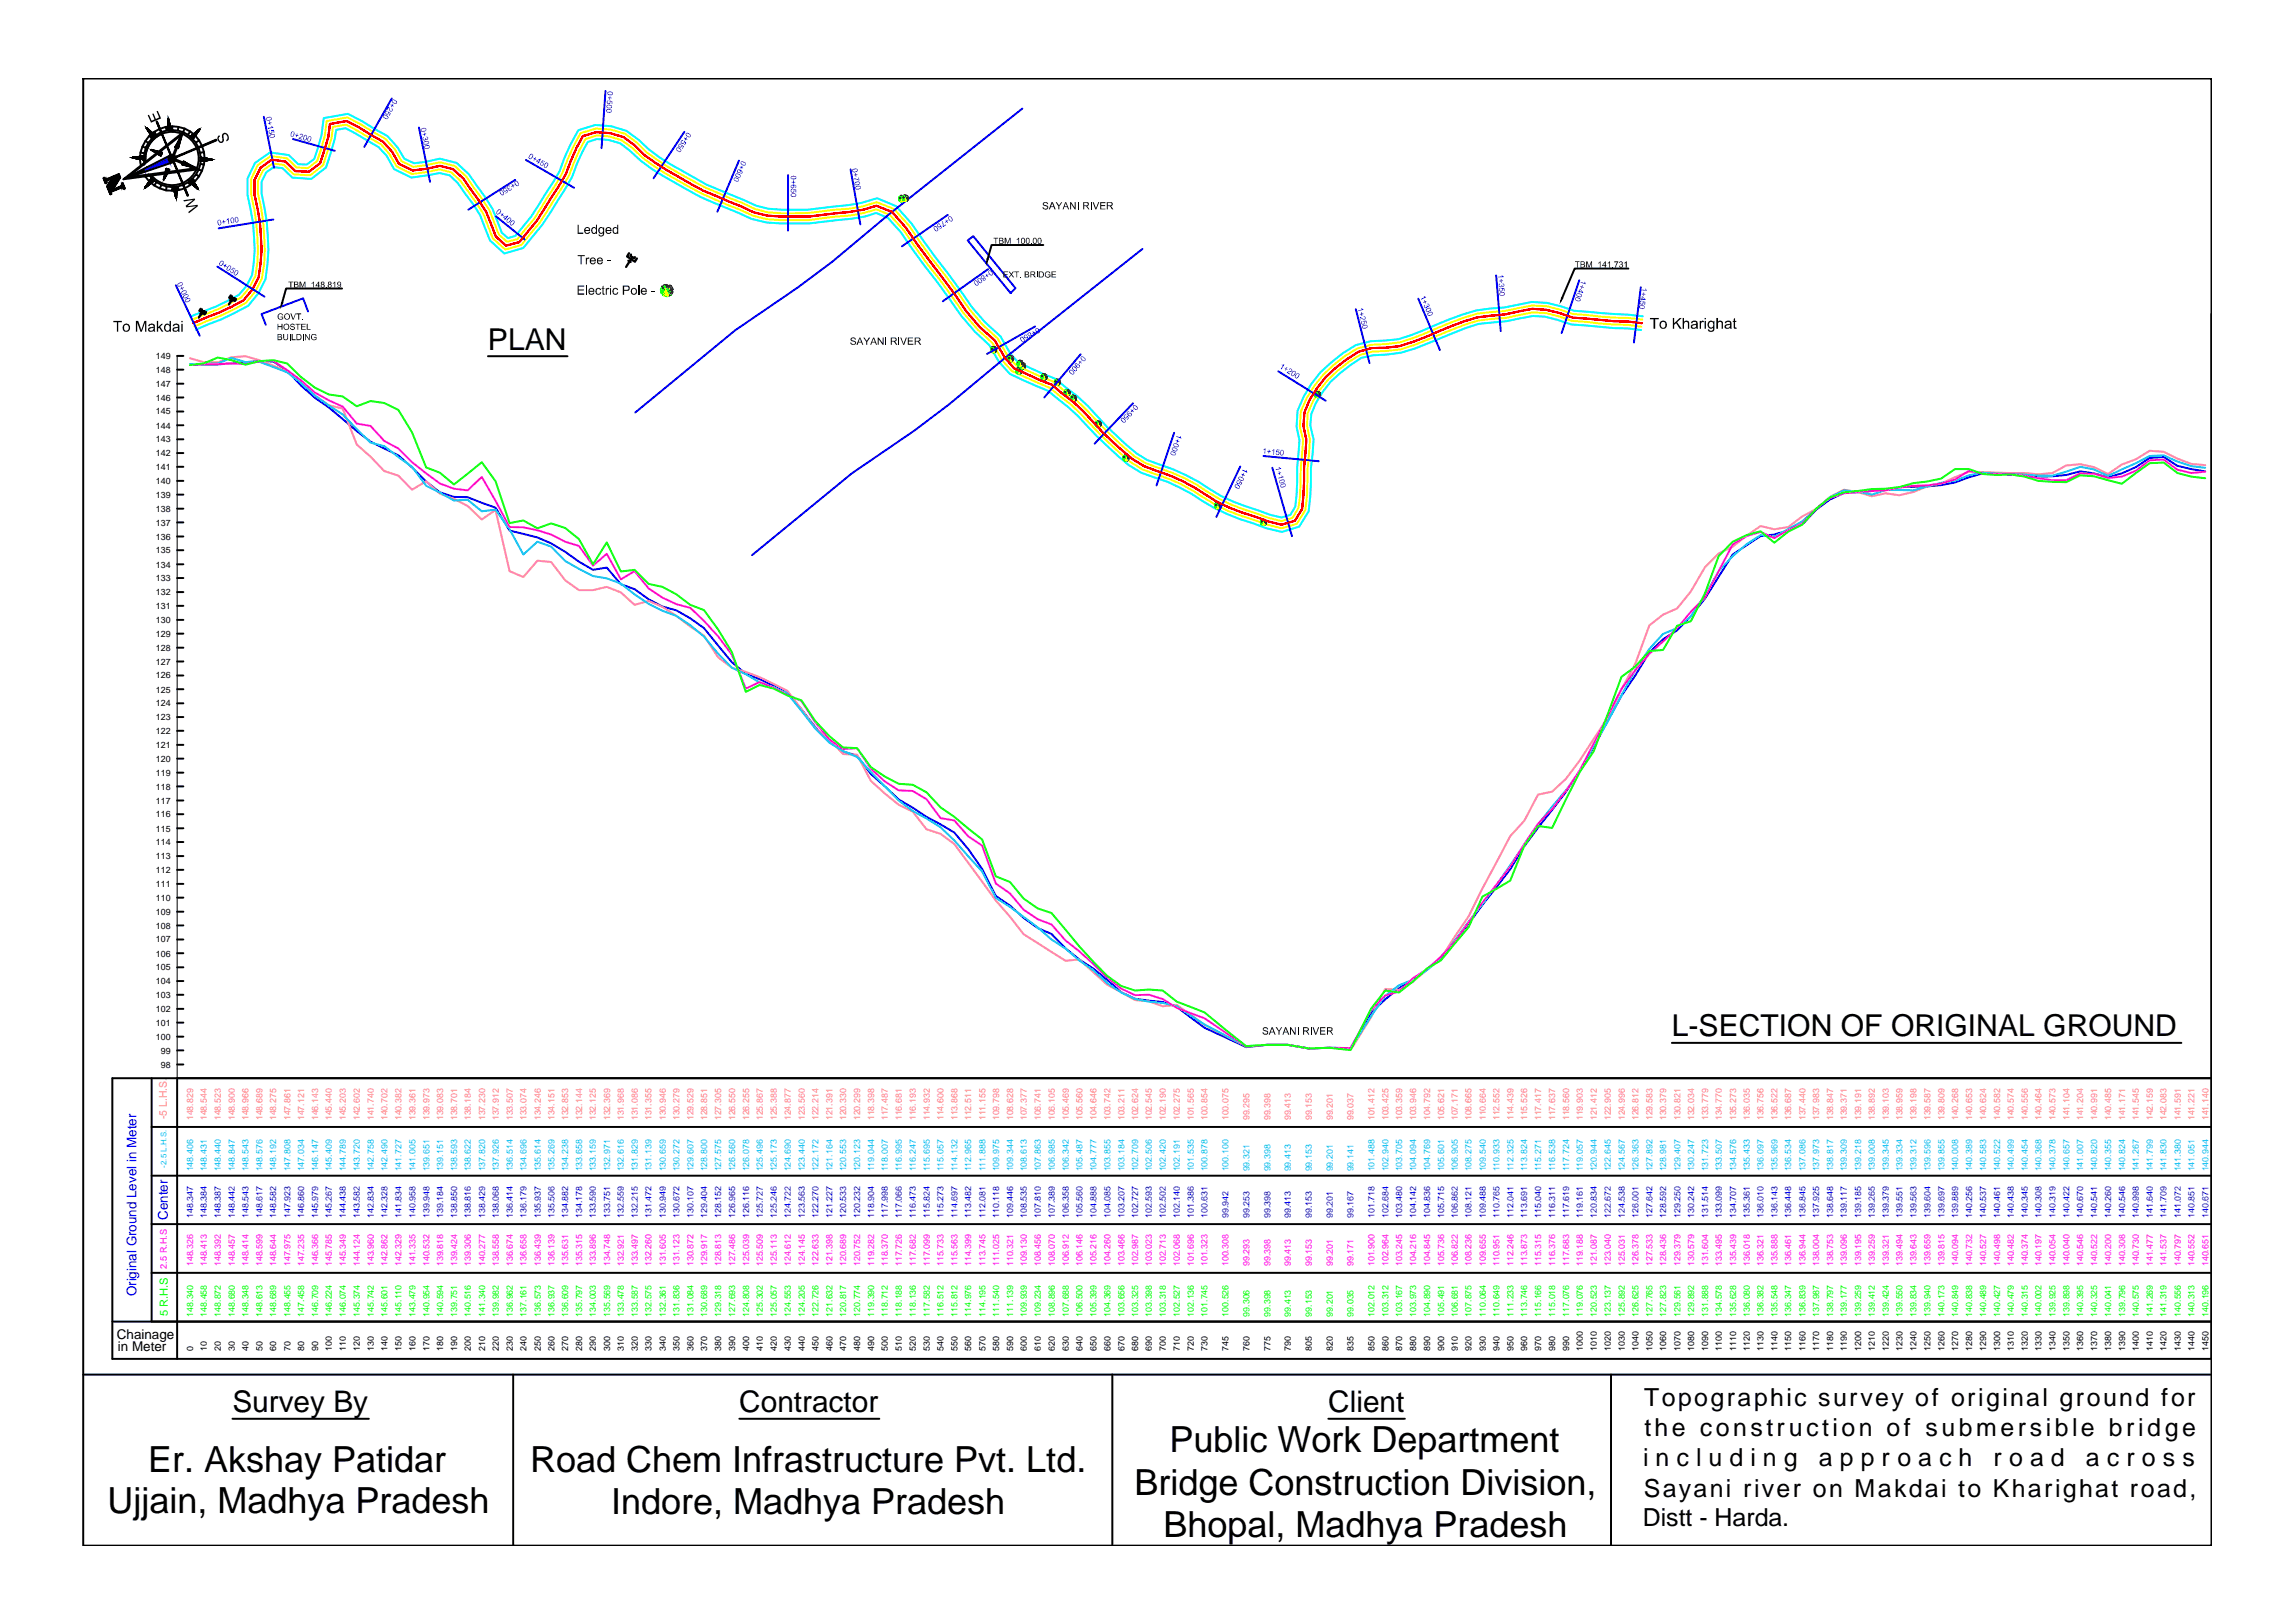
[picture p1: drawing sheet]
<svg xmlns="http://www.w3.org/2000/svg" width="297mm" height="210mm" viewBox="0 0 297 210" stroke-linecap="round" stroke-linejoin="round" font-family="sans-serif">
<defs><g id="words">
<g font-size="4.7">
<text x="19.1" y="190.5">Er. Akshay Patidar</text>
<text x="68.6" y="190.5">Road Chem Infrastructure Pvt. Ltd.</text>
<text x="151.3" y="188">Public Work Department</text>
<text x="13.9" y="195.8">Ujjain, Madhya Pradesh</text>
<text x="79.1" y="195.9">Indore, Madhya Pradesh</text>
<text x="146.8" y="193.4">Bridge Construction Division,</text>
<text x="150.5" y="198.8">Bhopal, Madhya Pradesh</text>
</g>
<g font-size="3.9">
<text x="63.1" y="45.3">PLAN</text>
<text x="216.3" y="134.1">L-SECTION OF ORIGINAL GROUND</text>
<text x="30.1" y="182.8">Survey By</text>
<text x="95.6" y="182.8">Contractor</text>
<text x="171.8" y="182.8">Client</text>
</g>
<g font-size="3.2">
<text x="212.7" y="181.9">Topographic survey of original ground for</text>
<text x="212.7" y="185.9">the construction of submersible bridge</text>
<text x="212.6" y="189.7">i n c l u d i n g</text>
<text x="235.3" y="189.7">a p p r o a c h</text>
<text x="257.9" y="189.7">r o a d</text>
<text x="269.8" y="189.7">a c r o s s</text>
<text x="212.5" y="197.5">Distt - Harda.</text>
<text x="212.7" y="193.7">Sayani river on Makdai to Kharighat road,</text>
</g>
<g font-size="1.7" fill="#00f">
<text x="21.7" y="157.9" transform="rotate(-90 21.7 157.9)">Center</text>
<text x="17.7" y="167.8" transform="rotate(-90 17.7 167.8)">Original Ground Level in Meter</text>
</g>
<g font-size="1.7">
<text x="15.1" y="173.3">Chainage</text>
<text x="15.3" y="174.8">in Meter</text>
</g>
<text font-size="1.4" fill="#ff7f7f" x="21.6" y="144.9" transform="rotate(-90 21.6 144.9)">-5 L.H.S.</text>
<text font-size="1.4" fill="#0f0" x="21.7" y="170.3" transform="rotate(-90 21.7 170.3)">5 R.H.S</text>
<text font-size="1.2" fill="#f0f" x="21.6" y="164.2" transform="rotate(-90 21.6 164.2)">2.5 R.H.S</text>
<g font-size="1.1">
<text x="20.2" y="46.4">149</text>
<text x="20.2" y="53.6">145</text>
<text x="20.2" y="51.9">146</text>
<text x="20.2" y="50">147</text>
<text x="20.2" y="48.3">148</text>
<text x="20.2" y="59.1">142</text>
<text x="20.2" y="57.2">143</text>
<text x="20.2" y="55.5">144</text>
<text x="20.2" y="64.4">139</text>
<text x="20.2" y="62.7">140</text>
<text x="20.2" y="60.8">141</text>
<text x="20.2" y="71.6">135</text>
<text x="20.2" y="69.8">136</text>
<text x="20.2" y="68">137</text>
<text x="20.2" y="66.3">138</text>
<text x="20.2" y="77">132</text>
<text x="20.2" y="75.2">133</text>
<text x="20.2" y="73.4">134</text>
<text x="20.2" y="82.4">129</text>
<text x="20.2" y="80.6">130</text>
<text x="20.2" y="78.8">131</text>
<text x="20.2" y="89.6">125</text>
<text x="20.2" y="87.8">126</text>
<text x="20.2" y="86">127</text>
<text x="20.2" y="84.2">128</text>
<text x="20.2" y="95">122</text>
<text x="20.2" y="93.2">123</text>
<text x="20.2" y="91.4">124</text>
<text x="20.2" y="100.4">119</text>
<text x="20.2" y="98.6">120</text>
<text x="20.2" y="96.8">121</text>
<text x="20.2" y="107.6">115</text>
<text x="20.2" y="105.8">116</text>
<text x="20.2" y="104">117</text>
<text x="20.2" y="102.2">118</text>
<text x="20.2" y="113">112</text>
<text x="20.2" y="111.2">113</text>
<text x="20.2" y="109.4">114</text>
<text x="20.2" y="118.4">109</text>
<text x="20.2" y="116.6">110</text>
<text x="20.2" y="114.8">111</text>
<text x="20.2" y="125.6">105</text>
<text x="20.2" y="123.8">106</text>
<text x="20.2" y="122">107</text>
<text x="20.2" y="120.2">108</text>
<text x="20.2" y="131">102</text>
<text x="20.2" y="129.2">103</text>
<text x="20.2" y="127.4">104</text>
<text x="20.2" y="134.6">100</text>
<text x="20.2" y="132.8">101</text>
<text x="20.8" y="136.4">99</text>
<text x="20.8" y="138.2">98</text>
<text x="25" y="174.8" transform="rotate(-90 25 174.8)">0</text>
<text x="26.8" y="174.8" transform="rotate(-90 26.8 174.8)">10</text>
<text x="28.6" y="174.8" transform="rotate(-90 28.6 174.8)">20</text>
<text x="30.4" y="174.8" transform="rotate(-90 30.4 174.8)">30</text>
<text x="32.1" y="174.8" transform="rotate(-90 32.1 174.8)">40</text>
<text x="34" y="174.8" transform="rotate(-90 34 174.8)">50</text>
<text x="35.7" y="174.8" transform="rotate(-90 35.7 174.8)">60</text>
<text x="37.6" y="174.8" transform="rotate(-90 37.6 174.8)">70</text>
<text x="39.3" y="174.8" transform="rotate(-90 39.3 174.8)">80</text>
<text x="41.2" y="174.8" transform="rotate(-90 41.2 174.8)">90</text>
<text x="42.9" y="174.8" transform="rotate(-90 42.9 174.8)">100</text>
<text x="44.8" y="174.8" transform="rotate(-90 44.8 174.8)">110</text>
<text x="46.5" y="174.8" transform="rotate(-90 46.5 174.8)">120</text>
<text x="48.4" y="174.8" transform="rotate(-90 48.4 174.8)">130</text>
<text x="50.1" y="174.8" transform="rotate(-90 50.1 174.8)">140</text>
<text x="52" y="174.8" transform="rotate(-90 52 174.8)">150</text>
<text x="53.7" y="174.8" transform="rotate(-90 53.7 174.8)">160</text>
<text x="55.6" y="174.8" transform="rotate(-90 55.6 174.8)">170</text>
<text x="57.3" y="174.8" transform="rotate(-90 57.3 174.8)">180</text>
<text x="59.2" y="174.8" transform="rotate(-90 59.2 174.8)">190</text>
<text x="60.9" y="174.8" transform="rotate(-90 60.9 174.8)">200</text>
<text x="62.8" y="174.8" transform="rotate(-90 62.8 174.8)">210</text>
<text x="64.5" y="174.8" transform="rotate(-90 64.5 174.8)">220</text>
<text x="66.4" y="174.8" transform="rotate(-90 66.4 174.8)">230</text>
<text x="68.1" y="174.8" transform="rotate(-90 68.1 174.8)">240</text>
<text x="69.9" y="174.8" transform="rotate(-90 69.9 174.8)">250</text>
<text x="71.7" y="174.8" transform="rotate(-90 71.7 174.8)">260</text>
<text x="73.5" y="174.8" transform="rotate(-90 73.5 174.8)">270</text>
<text x="75.3" y="174.8" transform="rotate(-90 75.3 174.8)">280</text>
<text x="77.1" y="174.8" transform="rotate(-90 77.1 174.8)">290</text>
<text x="78.9" y="174.8" transform="rotate(-90 78.9 174.8)">300</text>
<text x="80.7" y="174.8" transform="rotate(-90 80.7 174.8)">310</text>
<text x="82.5" y="174.8" transform="rotate(-90 82.5 174.8)">320</text>
<text x="84.3" y="174.8" transform="rotate(-90 84.3 174.8)">330</text>
<text x="86.1" y="174.8" transform="rotate(-90 86.1 174.8)">340</text>
<text x="87.9" y="174.8" transform="rotate(-90 87.9 174.8)">350</text>
<text x="89.7" y="174.8" transform="rotate(-90 89.7 174.8)">360</text>
<text x="91.5" y="174.8" transform="rotate(-90 91.5 174.8)">370</text>
<text x="93.3" y="174.8" transform="rotate(-90 93.3 174.8)">380</text>
<text x="95.1" y="174.8" transform="rotate(-90 95.1 174.8)">390</text>
<text x="96.9" y="174.8" transform="rotate(-90 96.9 174.8)">400</text>
<text x="98.7" y="174.8" transform="rotate(-90 98.7 174.8)">410</text>
<text x="100.5" y="174.8" transform="rotate(-90 100.5 174.8)">420</text>
<text x="102.3" y="174.8" transform="rotate(-90 102.3 174.8)">430</text>
<text x="104.1" y="174.8" transform="rotate(-90 104.1 174.8)">440</text>
<text x="105.9" y="174.8" transform="rotate(-90 105.9 174.8)">450</text>
<text x="107.7" y="174.8" transform="rotate(-90 107.7 174.8)">460</text>
<text x="109.5" y="174.8" transform="rotate(-90 109.5 174.8)">470</text>
<text x="111.3" y="174.8" transform="rotate(-90 111.3 174.8)">480</text>
<text x="113.1" y="174.8" transform="rotate(-90 113.1 174.8)">490</text>
<text x="114.9" y="174.8" transform="rotate(-90 114.9 174.8)">500</text>
<text x="116.7" y="174.8" transform="rotate(-90 116.7 174.8)">510</text>
<text x="118.5" y="174.8" transform="rotate(-90 118.5 174.8)">520</text>
<text x="120.3" y="174.8" transform="rotate(-90 120.3 174.8)">530</text>
<text x="122.1" y="174.8" transform="rotate(-90 122.1 174.8)">540</text>
<text x="123.9" y="174.8" transform="rotate(-90 123.9 174.8)">550</text>
<text x="125.7" y="174.8" transform="rotate(-90 125.7 174.8)">560</text>
<text x="127.5" y="174.8" transform="rotate(-90 127.5 174.8)">570</text>
<text x="129.3" y="174.8" transform="rotate(-90 129.3 174.8)">580</text>
<text x="131.1" y="174.8" transform="rotate(-90 131.1 174.8)">590</text>
<text x="132.9" y="174.8" transform="rotate(-90 132.9 174.8)">600</text>
<text x="134.7" y="174.8" transform="rotate(-90 134.7 174.8)">610</text>
<text x="136.5" y="174.8" transform="rotate(-90 136.5 174.8)">620</text>
<text x="138.3" y="174.8" transform="rotate(-90 138.3 174.8)">630</text>
<text x="140.1" y="174.8" transform="rotate(-90 140.1 174.8)">640</text>
<text x="141.9" y="174.8" transform="rotate(-90 141.9 174.8)">650</text>
<text x="143.7" y="174.8" transform="rotate(-90 143.7 174.8)">660</text>
<text x="145.5" y="174.8" transform="rotate(-90 145.5 174.8)">670</text>
<text x="147.2" y="174.8" transform="rotate(-90 147.2 174.8)">680</text>
<text x="149" y="174.8" transform="rotate(-90 149 174.8)">690</text>
<text x="150.8" y="174.8" transform="rotate(-90 150.8 174.8)">700</text>
<text x="152.6" y="174.8" transform="rotate(-90 152.6 174.8)">710</text>
<text x="154.4" y="174.8" transform="rotate(-90 154.4 174.8)">720</text>
<text x="156.2" y="174.8" transform="rotate(-90 156.2 174.8)">730</text>
<text x="158.9" y="174.8" transform="rotate(-90 158.9 174.8)">745</text>
<text x="161.6" y="174.8" transform="rotate(-90 161.6 174.8)">760</text>
<text x="164.4" y="174.8" transform="rotate(-90 164.4 174.8)">775</text>
<text x="167" y="174.8" transform="rotate(-90 167 174.8)">790</text>
<text x="169.7" y="174.8" transform="rotate(-90 169.7 174.8)">805</text>
<text x="172.4" y="174.8" transform="rotate(-90 172.4 174.8)">820</text>
<text x="175.1" y="174.8" transform="rotate(-90 175.1 174.8)">835</text>
<text x="177.8" y="174.8" transform="rotate(-90 177.8 174.8)">850</text>
<text x="179.6" y="174.8" transform="rotate(-90 179.6 174.8)">860</text>
<text x="181.4" y="174.8" transform="rotate(-90 181.4 174.8)">870</text>
<text x="183.2" y="174.8" transform="rotate(-90 183.2 174.8)">880</text>
<text x="185" y="174.8" transform="rotate(-90 185 174.8)">890</text>
<text x="186.8" y="174.8" transform="rotate(-90 186.8 174.8)">900</text>
<text x="188.6" y="174.8" transform="rotate(-90 188.6 174.8)">910</text>
<text x="190.4" y="174.8" transform="rotate(-90 190.4 174.8)">920</text>
<text x="192.2" y="174.8" transform="rotate(-90 192.2 174.8)">930</text>
<text x="194" y="174.8" transform="rotate(-90 194 174.8)">940</text>
<text x="195.8" y="174.8" transform="rotate(-90 195.8 174.8)">950</text>
<text x="197.6" y="174.8" transform="rotate(-90 197.6 174.8)">960</text>
<text x="199.4" y="174.8" transform="rotate(-90 199.4 174.8)">970</text>
<text x="201.2" y="174.8" transform="rotate(-90 201.2 174.8)">980</text>
<text x="203" y="174.8" transform="rotate(-90 203 174.8)">990</text>
<text x="204.8" y="174.8" transform="rotate(-90 204.8 174.8)">1000</text>
<text x="206.6" y="174.8" transform="rotate(-90 206.6 174.8)">1010</text>
<text x="208.4" y="174.8" transform="rotate(-90 208.4 174.8)">1020</text>
<text x="210.2" y="174.8" transform="rotate(-90 210.2 174.8)">1030</text>
<text x="212" y="174.8" transform="rotate(-90 212 174.8)">1040</text>
<text x="213.8" y="174.8" transform="rotate(-90 213.8 174.8)">1050</text>
<text x="215.6" y="174.8" transform="rotate(-90 215.6 174.8)">1060</text>
<text x="217.4" y="174.8" transform="rotate(-90 217.4 174.8)">1070</text>
<text x="219.2" y="174.8" transform="rotate(-90 219.2 174.8)">1080</text>
<text x="221" y="174.8" transform="rotate(-90 221 174.8)">1090</text>
<text x="222.8" y="174.8" transform="rotate(-90 222.8 174.8)">1100</text>
<text x="224.6" y="174.8" transform="rotate(-90 224.6 174.8)">1110</text>
<text x="226.4" y="174.8" transform="rotate(-90 226.4 174.8)">1120</text>
<text x="228.1" y="174.8" transform="rotate(-90 228.1 174.8)">1130</text>
<text x="230" y="174.8" transform="rotate(-90 230 174.8)">1140</text>
<text x="231.7" y="174.8" transform="rotate(-90 231.7 174.8)">1150</text>
<text x="233.6" y="174.8" transform="rotate(-90 233.6 174.8)">1160</text>
<text x="235.3" y="174.8" transform="rotate(-90 235.3 174.8)">1170</text>
<text x="237.2" y="174.8" transform="rotate(-90 237.2 174.8)">1180</text>
<text x="238.9" y="174.8" transform="rotate(-90 238.9 174.8)">1190</text>
<text x="240.8" y="174.8" transform="rotate(-90 240.8 174.8)">1200</text>
<text x="242.5" y="174.8" transform="rotate(-90 242.5 174.8)">1210</text>
<text x="244.4" y="174.8" transform="rotate(-90 244.4 174.8)">1220</text>
<text x="246.1" y="174.8" transform="rotate(-90 246.1 174.8)">1230</text>
<text x="248" y="174.8" transform="rotate(-90 248 174.8)">1240</text>
<text x="249.7" y="174.8" transform="rotate(-90 249.7 174.8)">1250</text>
<text x="251.6" y="174.8" transform="rotate(-90 251.6 174.8)">1260</text>
<text x="253.3" y="174.8" transform="rotate(-90 253.3 174.8)">1270</text>
<text x="255.2" y="174.8" transform="rotate(-90 255.2 174.8)">1280</text>
<text x="256.9" y="174.8" transform="rotate(-90 256.9 174.8)">1290</text>
<text x="258.8" y="174.8" transform="rotate(-90 258.8 174.8)">1300</text>
<text x="260.5" y="174.8" transform="rotate(-90 260.5 174.8)">1310</text>
<text x="262.4" y="174.8" transform="rotate(-90 262.4 174.8)">1320</text>
<text x="264.1" y="174.8" transform="rotate(-90 264.1 174.8)">1330</text>
<text x="265.9" y="174.8" transform="rotate(-90 265.9 174.8)">1340</text>
<text x="267.7" y="174.8" transform="rotate(-90 267.7 174.8)">1350</text>
<text x="269.5" y="174.8" transform="rotate(-90 269.5 174.8)">1360</text>
<text x="271.3" y="174.8" transform="rotate(-90 271.3 174.8)">1370</text>
<text x="273.1" y="174.8" transform="rotate(-90 273.1 174.8)">1380</text>
<text x="274.9" y="174.8" transform="rotate(-90 274.9 174.8)">1390</text>
<text x="276.7" y="174.8" transform="rotate(-90 276.7 174.8)">1400</text>
<text x="278.5" y="174.8" transform="rotate(-90 278.5 174.8)">1410</text>
<text x="280.3" y="174.8" transform="rotate(-90 280.3 174.8)">1420</text>
<text x="282.1" y="174.8" transform="rotate(-90 282.1 174.8)">1430</text>
<text x="283.9" y="174.8" transform="rotate(-90 283.9 174.8)">1440</text>
<text x="285.7" y="174.8" transform="rotate(-90 285.7 174.8)">1450</text>
</g>
<g font-size="1.1" fill="#ff7f7f">
<text x="25" y="145" transform="rotate(-90 25 145)">148.829</text>
<text x="26.8" y="145" transform="rotate(-90 26.8 145)">148.544</text>
<text x="28.6" y="145" transform="rotate(-90 28.6 145)">148.523</text>
<text x="30.4" y="145" transform="rotate(-90 30.4 145)">148.900</text>
<text x="32.1" y="145" transform="rotate(-90 32.1 145)">148.966</text>
<text x="34" y="145" transform="rotate(-90 34 145)">148.689</text>
<text x="35.7" y="145" transform="rotate(-90 35.7 145)">148.275</text>
<text x="37.6" y="145" transform="rotate(-90 37.6 145)">147.861</text>
<text x="39.3" y="145" transform="rotate(-90 39.3 145)">147.121</text>
<text x="41.2" y="145" transform="rotate(-90 41.2 145)">146.143</text>
<text x="42.9" y="145" transform="rotate(-90 42.9 145)">145.440</text>
<text x="44.8" y="145" transform="rotate(-90 44.8 145)">145.203</text>
<text x="46.5" y="145" transform="rotate(-90 46.5 145)">142.602</text>
<text x="48.4" y="145" transform="rotate(-90 48.4 145)">141.740</text>
<text x="50.1" y="145" transform="rotate(-90 50.1 145)">140.702</text>
<text x="52" y="145" transform="rotate(-90 52 145)">140.382</text>
<text x="53.7" y="145" transform="rotate(-90 53.7 145)">139.361</text>
<text x="55.6" y="145" transform="rotate(-90 55.6 145)">139.973</text>
<text x="57.3" y="145" transform="rotate(-90 57.3 145)">139.083</text>
<text x="59.2" y="145" transform="rotate(-90 59.2 145)">138.701</text>
<text x="60.9" y="145" transform="rotate(-90 60.9 145)">138.184</text>
<text x="62.8" y="145" transform="rotate(-90 62.8 145)">137.230</text>
<text x="64.5" y="145" transform="rotate(-90 64.5 145)">137.912</text>
<text x="66.4" y="145" transform="rotate(-90 66.4 145)">133.507</text>
<text x="68.1" y="145" transform="rotate(-90 68.1 145)">133.074</text>
<text x="69.9" y="145" transform="rotate(-90 69.9 145)">134.246</text>
<text x="71.7" y="145" transform="rotate(-90 71.7 145)">134.151</text>
<text x="73.5" y="145" transform="rotate(-90 73.5 145)">132.853</text>
<text x="75.3" y="145" transform="rotate(-90 75.3 145)">132.144</text>
<text x="77.1" y="145" transform="rotate(-90 77.1 145)">132.125</text>
<text x="78.9" y="145" transform="rotate(-90 78.9 145)">132.369</text>
<text x="80.7" y="145" transform="rotate(-90 80.7 145)">131.968</text>
<text x="82.5" y="145" transform="rotate(-90 82.5 145)">131.086</text>
<text x="84.3" y="145" transform="rotate(-90 84.3 145)">131.355</text>
<text x="86.1" y="145" transform="rotate(-90 86.1 145)">130.946</text>
<text x="87.9" y="145" transform="rotate(-90 87.9 145)">130.279</text>
<text x="89.7" y="145" transform="rotate(-90 89.7 145)">129.529</text>
<text x="91.5" y="145" transform="rotate(-90 91.5 145)">128.851</text>
<text x="93.3" y="145" transform="rotate(-90 93.3 145)">127.305</text>
<text x="95.1" y="145" transform="rotate(-90 95.1 145)">126.550</text>
<text x="96.9" y="145" transform="rotate(-90 96.9 145)">126.255</text>
<text x="98.7" y="145" transform="rotate(-90 98.7 145)">125.867</text>
<text x="100.5" y="145" transform="rotate(-90 100.5 145)">125.388</text>
<text x="102.3" y="145" transform="rotate(-90 102.3 145)">124.877</text>
<text x="104.1" y="145" transform="rotate(-90 104.1 145)">123.560</text>
<text x="105.9" y="145" transform="rotate(-90 105.9 145)">122.214</text>
<text x="107.7" y="145" transform="rotate(-90 107.7 145)">121.391</text>
<text x="109.5" y="145" transform="rotate(-90 109.5 145)">120.330</text>
<text x="111.3" y="145" transform="rotate(-90 111.3 145)">120.299</text>
<text x="113.1" y="145" transform="rotate(-90 113.1 145)">118.398</text>
<text x="114.9" y="145" transform="rotate(-90 114.9 145)">117.487</text>
<text x="116.7" y="145" transform="rotate(-90 116.7 145)">116.681</text>
<text x="118.5" y="145" transform="rotate(-90 118.5 145)">116.193</text>
<text x="120.3" y="145" transform="rotate(-90 120.3 145)">114.932</text>
<text x="122.1" y="145" transform="rotate(-90 122.1 145)">114.600</text>
<text x="123.9" y="145" transform="rotate(-90 123.9 145)">113.868</text>
<text x="125.7" y="145" transform="rotate(-90 125.7 145)">112.511</text>
<text x="127.5" y="145" transform="rotate(-90 127.5 145)">111.155</text>
<text x="129.3" y="145" transform="rotate(-90 129.3 145)">109.798</text>
<text x="131.1" y="145" transform="rotate(-90 131.1 145)">108.628</text>
<text x="132.9" y="145" transform="rotate(-90 132.9 145)">107.377</text>
<text x="134.7" y="145" transform="rotate(-90 134.7 145)">106.741</text>
<text x="136.5" y="145" transform="rotate(-90 136.5 145)">106.105</text>
<text x="138.3" y="145" transform="rotate(-90 138.3 145)">105.469</text>
<text x="140.1" y="145" transform="rotate(-90 140.1 145)">105.560</text>
<text x="141.9" y="145" transform="rotate(-90 141.9 145)">104.646</text>
<text x="143.7" y="145" transform="rotate(-90 143.7 145)">103.742</text>
<text x="145.5" y="145" transform="rotate(-90 145.5 145)">103.211</text>
<text x="147.2" y="145" transform="rotate(-90 147.2 145)">102.624</text>
<text x="149" y="145" transform="rotate(-90 149 145)">102.545</text>
<text x="150.8" y="145" transform="rotate(-90 150.8 145)">102.190</text>
<text x="152.6" y="145" transform="rotate(-90 152.6 145)">102.275</text>
<text x="154.4" y="145" transform="rotate(-90 154.4 145)">101.565</text>
<text x="156.2" y="145" transform="rotate(-90 156.2 145)">100.854</text>
<text x="158.9" y="145" transform="rotate(-90 158.9 145)">100.075</text>
<text x="161.6" y="145" transform="rotate(-90 161.6 145)">99.295</text>
<text x="164.4" y="145" transform="rotate(-90 164.4 145)">99.398</text>
<text x="167" y="145" transform="rotate(-90 167 145)">99.413</text>
<text x="169.7" y="145" transform="rotate(-90 169.7 145)">99.153</text>
<text x="172.4" y="145" transform="rotate(-90 172.4 145)">99.201</text>
<text x="175.1" y="145" transform="rotate(-90 175.1 145)">99.037</text>
<text x="177.8" y="145" transform="rotate(-90 177.8 145)">101.412</text>
<text x="179.6" y="145" transform="rotate(-90 179.6 145)">103.425</text>
<text x="181.4" y="145" transform="rotate(-90 181.4 145)">103.359</text>
<text x="183.2" y="145" transform="rotate(-90 183.2 145)">103.946</text>
<text x="185" y="145" transform="rotate(-90 185 145)">104.792</text>
<text x="186.8" y="145" transform="rotate(-90 186.8 145)">105.621</text>
<text x="188.6" y="145" transform="rotate(-90 188.6 145)">107.171</text>
<text x="190.4" y="145" transform="rotate(-90 190.4 145)">108.665</text>
<text x="192.2" y="145" transform="rotate(-90 192.2 145)">110.664</text>
<text x="194" y="145" transform="rotate(-90 194 145)">112.552</text>
<text x="195.8" y="145" transform="rotate(-90 195.8 145)">114.439</text>
<text x="197.6" y="145" transform="rotate(-90 197.6 145)">115.526</text>
<text x="199.4" y="145" transform="rotate(-90 199.4 145)">117.417</text>
<text x="201.2" y="145" transform="rotate(-90 201.2 145)">117.637</text>
<text x="203" y="145" transform="rotate(-90 203 145)">118.560</text>
<text x="204.8" y="145" transform="rotate(-90 204.8 145)">119.903</text>
<text x="206.6" y="145" transform="rotate(-90 206.6 145)">121.412</text>
<text x="208.4" y="145" transform="rotate(-90 208.4 145)">122.905</text>
<text x="210.2" y="145" transform="rotate(-90 210.2 145)">124.996</text>
<text x="212" y="145" transform="rotate(-90 212 145)">126.812</text>
<text x="213.8" y="145" transform="rotate(-90 213.8 145)">129.583</text>
<text x="215.6" y="145" transform="rotate(-90 215.6 145)">130.379</text>
<text x="217.4" y="145" transform="rotate(-90 217.4 145)">130.821</text>
<text x="219.2" y="145" transform="rotate(-90 219.2 145)">132.034</text>
<text x="221" y="145" transform="rotate(-90 221 145)">133.779</text>
<text x="222.8" y="145" transform="rotate(-90 222.8 145)">134.770</text>
<text x="224.6" y="145" transform="rotate(-90 224.6 145)">135.273</text>
<text x="226.4" y="145" transform="rotate(-90 226.4 145)">136.035</text>
<text x="228.1" y="145" transform="rotate(-90 228.1 145)">136.756</text>
<text x="230" y="145" transform="rotate(-90 230 145)">136.522</text>
<text x="231.7" y="145" transform="rotate(-90 231.7 145)">136.687</text>
<text x="233.6" y="145" transform="rotate(-90 233.6 145)">137.440</text>
<text x="235.3" y="145" transform="rotate(-90 235.3 145)">137.983</text>
<text x="237.2" y="145" transform="rotate(-90 237.2 145)">138.847</text>
<text x="238.9" y="145" transform="rotate(-90 238.9 145)">139.371</text>
<text x="240.8" y="145" transform="rotate(-90 240.8 145)">139.191</text>
<text x="242.5" y="145" transform="rotate(-90 242.5 145)">138.892</text>
<text x="244.4" y="145" transform="rotate(-90 244.4 145)">139.103</text>
<text x="246.1" y="145" transform="rotate(-90 246.1 145)">138.959</text>
<text x="248" y="145" transform="rotate(-90 248 145)">139.198</text>
<text x="249.7" y="145" transform="rotate(-90 249.7 145)">139.587</text>
<text x="251.6" y="145" transform="rotate(-90 251.6 145)">139.809</text>
<text x="253.3" y="145" transform="rotate(-90 253.3 145)">140.268</text>
<text x="255.2" y="145" transform="rotate(-90 255.2 145)">140.653</text>
<text x="256.9" y="145" transform="rotate(-90 256.9 145)">140.624</text>
<text x="258.8" y="145" transform="rotate(-90 258.8 145)">140.582</text>
<text x="260.5" y="145" transform="rotate(-90 260.5 145)">140.574</text>
<text x="262.4" y="145" transform="rotate(-90 262.4 145)">140.556</text>
<text x="264.1" y="145" transform="rotate(-90 264.1 145)">140.464</text>
<text x="265.9" y="145" transform="rotate(-90 265.9 145)">140.573</text>
<text x="267.7" y="145" transform="rotate(-90 267.7 145)">141.104</text>
<text x="269.5" y="145" transform="rotate(-90 269.5 145)">141.204</text>
<text x="271.3" y="145" transform="rotate(-90 271.3 145)">140.991</text>
<text x="273.1" y="145" transform="rotate(-90 273.1 145)">140.485</text>
<text x="274.9" y="145" transform="rotate(-90 274.9 145)">141.171</text>
<text x="276.7" y="145" transform="rotate(-90 276.7 145)">141.545</text>
<text x="278.5" y="145" transform="rotate(-90 278.5 145)">142.159</text>
<text x="280.3" y="145" transform="rotate(-90 280.3 145)">142.083</text>
<text x="282.1" y="145" transform="rotate(-90 282.1 145)">141.591</text>
<text x="283.9" y="145" transform="rotate(-90 283.9 145)">141.221</text>
<text x="285.7" y="145" transform="rotate(-90 285.7 145)">141.140</text>
</g>
<g font-size="1.1" fill="#00bfff">
<text x="25" y="151.6" transform="rotate(-90 25 151.6)">148.406</text>
<text x="26.8" y="151.6" transform="rotate(-90 26.8 151.6)">148.431</text>
<text x="28.6" y="151.6" transform="rotate(-90 28.6 151.6)">148.440</text>
<text x="30.4" y="151.6" transform="rotate(-90 30.4 151.6)">148.847</text>
<text x="32.1" y="151.6" transform="rotate(-90 32.1 151.6)">148.543</text>
<text x="34" y="151.6" transform="rotate(-90 34 151.6)">148.576</text>
<text x="35.7" y="151.6" transform="rotate(-90 35.7 151.6)">148.192</text>
<text x="37.6" y="151.6" transform="rotate(-90 37.6 151.6)">147.808</text>
<text x="39.3" y="151.6" transform="rotate(-90 39.3 151.6)">147.034</text>
<text x="41.2" y="151.6" transform="rotate(-90 41.2 151.6)">146.147</text>
<text x="42.9" y="151.6" transform="rotate(-90 42.9 151.6)">145.409</text>
<text x="44.8" y="151.6" transform="rotate(-90 44.8 151.6)">144.789</text>
<text x="46.5" y="151.6" transform="rotate(-90 46.5 151.6)">143.720</text>
<text x="48.4" y="151.6" transform="rotate(-90 48.4 151.6)">142.758</text>
<text x="50.1" y="151.6" transform="rotate(-90 50.1 151.6)">142.490</text>
<text x="52" y="151.6" transform="rotate(-90 52 151.6)">141.727</text>
<text x="53.7" y="151.6" transform="rotate(-90 53.7 151.6)">141.005</text>
<text x="55.6" y="151.6" transform="rotate(-90 55.6 151.6)">139.651</text>
<text x="57.3" y="151.6" transform="rotate(-90 57.3 151.6)">139.151</text>
<text x="59.2" y="151.6" transform="rotate(-90 59.2 151.6)">138.593</text>
<text x="60.9" y="151.6" transform="rotate(-90 60.9 151.6)">138.622</text>
<text x="62.8" y="151.6" transform="rotate(-90 62.8 151.6)">137.820</text>
<text x="64.5" y="151.6" transform="rotate(-90 64.5 151.6)">137.926</text>
<text x="66.4" y="151.6" transform="rotate(-90 66.4 151.6)">136.514</text>
<text x="68.1" y="151.6" transform="rotate(-90 68.1 151.6)">134.696</text>
<text x="69.9" y="151.6" transform="rotate(-90 69.9 151.6)">135.614</text>
<text x="71.7" y="151.6" transform="rotate(-90 71.7 151.6)">135.269</text>
<text x="73.5" y="151.6" transform="rotate(-90 73.5 151.6)">134.238</text>
<text x="75.3" y="151.6" transform="rotate(-90 75.3 151.6)">133.658</text>
<text x="77.1" y="151.6" transform="rotate(-90 77.1 151.6)">133.159</text>
<text x="78.9" y="151.6" transform="rotate(-90 78.9 151.6)">132.971</text>
<text x="80.7" y="151.6" transform="rotate(-90 80.7 151.6)">132.616</text>
<text x="82.5" y="151.6" transform="rotate(-90 82.5 151.6)">131.829</text>
<text x="84.3" y="151.6" transform="rotate(-90 84.3 151.6)">131.139</text>
<text x="86.1" y="151.6" transform="rotate(-90 86.1 151.6)">130.659</text>
<text x="87.9" y="151.6" transform="rotate(-90 87.9 151.6)">130.272</text>
<text x="89.7" y="151.6" transform="rotate(-90 89.7 151.6)">129.607</text>
<text x="91.5" y="151.6" transform="rotate(-90 91.5 151.6)">128.800</text>
<text x="93.3" y="151.6" transform="rotate(-90 93.3 151.6)">127.575</text>
<text x="95.1" y="151.6" transform="rotate(-90 95.1 151.6)">126.560</text>
<text x="96.9" y="151.6" transform="rotate(-90 96.9 151.6)">126.078</text>
<text x="98.7" y="151.6" transform="rotate(-90 98.7 151.6)">125.496</text>
<text x="100.5" y="151.6" transform="rotate(-90 100.5 151.6)">125.173</text>
<text x="102.3" y="151.6" transform="rotate(-90 102.3 151.6)">124.690</text>
<text x="104.1" y="151.6" transform="rotate(-90 104.1 151.6)">123.440</text>
<text x="105.9" y="151.6" transform="rotate(-90 105.9 151.6)">122.172</text>
<text x="107.7" y="151.6" transform="rotate(-90 107.7 151.6)">121.164</text>
<text x="109.5" y="151.6" transform="rotate(-90 109.5 151.6)">120.553</text>
<text x="111.3" y="151.6" transform="rotate(-90 111.3 151.6)">120.123</text>
<text x="113.1" y="151.6" transform="rotate(-90 113.1 151.6)">119.044</text>
<text x="114.9" y="151.6" transform="rotate(-90 114.9 151.6)">118.007</text>
<text x="116.7" y="151.6" transform="rotate(-90 116.7 151.6)">116.995</text>
<text x="118.5" y="151.6" transform="rotate(-90 118.5 151.6)">116.247</text>
<text x="120.3" y="151.6" transform="rotate(-90 120.3 151.6)">115.695</text>
<text x="122.1" y="151.6" transform="rotate(-90 122.1 151.6)">115.057</text>
<text x="123.9" y="151.6" transform="rotate(-90 123.9 151.6)">114.132</text>
<text x="125.7" y="151.6" transform="rotate(-90 125.7 151.6)">112.965</text>
<text x="127.5" y="151.6" transform="rotate(-90 127.5 151.6)">111.888</text>
<text x="129.3" y="151.6" transform="rotate(-90 129.3 151.6)">109.975</text>
<text x="131.1" y="151.6" transform="rotate(-90 131.1 151.6)">109.344</text>
<text x="132.9" y="151.6" transform="rotate(-90 132.9 151.6)">108.613</text>
<text x="134.7" y="151.6" transform="rotate(-90 134.7 151.6)">107.863</text>
<text x="136.5" y="151.6" transform="rotate(-90 136.5 151.6)">106.985</text>
<text x="138.3" y="151.6" transform="rotate(-90 138.3 151.6)">106.342</text>
<text x="140.1" y="151.6" transform="rotate(-90 140.1 151.6)">105.487</text>
<text x="141.9" y="151.6" transform="rotate(-90 141.9 151.6)">104.777</text>
<text x="143.7" y="151.6" transform="rotate(-90 143.7 151.6)">103.855</text>
<text x="145.5" y="151.6" transform="rotate(-90 145.5 151.6)">103.184</text>
<text x="147.2" y="151.6" transform="rotate(-90 147.2 151.6)">102.709</text>
<text x="149" y="151.6" transform="rotate(-90 149 151.6)">102.506</text>
<text x="150.8" y="151.6" transform="rotate(-90 150.8 151.6)">102.420</text>
<text x="152.6" y="151.6" transform="rotate(-90 152.6 151.6)">102.191</text>
<text x="154.4" y="151.6" transform="rotate(-90 154.4 151.6)">101.535</text>
<text x="156.2" y="151.6" transform="rotate(-90 156.2 151.6)">100.878</text>
<text x="158.9" y="151.6" transform="rotate(-90 158.9 151.6)">100.100</text>
<text x="161.6" y="151.6" transform="rotate(-90 161.6 151.6)">99.321</text>
<text x="164.4" y="151.6" transform="rotate(-90 164.4 151.6)">99.398</text>
<text x="167" y="151.6" transform="rotate(-90 167 151.6)">99.413</text>
<text x="169.7" y="151.6" transform="rotate(-90 169.7 151.6)">99.153</text>
<text x="172.4" y="151.6" transform="rotate(-90 172.4 151.6)">99.201</text>
<text x="175.1" y="151.6" transform="rotate(-90 175.1 151.6)">99.141</text>
<text x="177.8" y="151.6" transform="rotate(-90 177.8 151.6)">101.488</text>
<text x="179.6" y="151.6" transform="rotate(-90 179.6 151.6)">102.940</text>
<text x="181.4" y="151.6" transform="rotate(-90 181.4 151.6)">103.705</text>
<text x="183.2" y="151.6" transform="rotate(-90 183.2 151.6)">104.094</text>
<text x="185" y="151.6" transform="rotate(-90 185 151.6)">104.769</text>
<text x="186.8" y="151.6" transform="rotate(-90 186.8 151.6)">105.601</text>
<text x="188.6" y="151.6" transform="rotate(-90 188.6 151.6)">106.905</text>
<text x="190.4" y="151.6" transform="rotate(-90 190.4 151.6)">108.275</text>
<text x="192.2" y="151.6" transform="rotate(-90 192.2 151.6)">109.540</text>
<text x="194" y="151.6" transform="rotate(-90 194 151.6)">110.933</text>
<text x="195.8" y="151.6" transform="rotate(-90 195.8 151.6)">112.325</text>
<text x="197.6" y="151.6" transform="rotate(-90 197.6 151.6)">113.824</text>
<text x="199.4" y="151.6" transform="rotate(-90 199.4 151.6)">115.271</text>
<text x="201.2" y="151.6" transform="rotate(-90 201.2 151.6)">116.538</text>
<text x="203" y="151.6" transform="rotate(-90 203 151.6)">117.724</text>
<text x="204.8" y="151.6" transform="rotate(-90 204.8 151.6)">119.057</text>
<text x="206.6" y="151.6" transform="rotate(-90 206.6 151.6)">120.944</text>
<text x="208.4" y="151.6" transform="rotate(-90 208.4 151.6)">122.645</text>
<text x="210.2" y="151.6" transform="rotate(-90 210.2 151.6)">124.567</text>
<text x="212" y="151.6" transform="rotate(-90 212 151.6)">126.363</text>
<text x="213.8" y="151.6" transform="rotate(-90 213.8 151.6)">127.892</text>
<text x="215.6" y="151.6" transform="rotate(-90 215.6 151.6)">128.981</text>
<text x="217.4" y="151.6" transform="rotate(-90 217.4 151.6)">129.407</text>
<text x="219.2" y="151.6" transform="rotate(-90 219.2 151.6)">130.247</text>
<text x="221" y="151.6" transform="rotate(-90 221 151.6)">131.723</text>
<text x="222.8" y="151.6" transform="rotate(-90 222.8 151.6)">133.507</text>
<text x="224.6" y="151.6" transform="rotate(-90 224.6 151.6)">134.576</text>
<text x="226.4" y="151.6" transform="rotate(-90 226.4 151.6)">135.433</text>
<text x="228.1" y="151.6" transform="rotate(-90 228.1 151.6)">136.097</text>
<text x="230" y="151.6" transform="rotate(-90 230 151.6)">135.969</text>
<text x="231.7" y="151.6" transform="rotate(-90 231.7 151.6)">136.534</text>
<text x="233.6" y="151.6" transform="rotate(-90 233.6 151.6)">137.086</text>
<text x="235.3" y="151.6" transform="rotate(-90 235.3 151.6)">137.973</text>
<text x="237.2" y="151.6" transform="rotate(-90 237.2 151.6)">138.817</text>
<text x="238.9" y="151.6" transform="rotate(-90 238.9 151.6)">139.309</text>
<text x="240.8" y="151.6" transform="rotate(-90 240.8 151.6)">139.218</text>
<text x="242.5" y="151.6" transform="rotate(-90 242.5 151.6)">139.008</text>
<text x="244.4" y="151.6" transform="rotate(-90 244.4 151.6)">139.345</text>
<text x="246.1" y="151.6" transform="rotate(-90 246.1 151.6)">139.334</text>
<text x="248" y="151.6" transform="rotate(-90 248 151.6)">139.312</text>
<text x="249.7" y="151.6" transform="rotate(-90 249.7 151.6)">139.596</text>
<text x="251.6" y="151.6" transform="rotate(-90 251.6 151.6)">139.855</text>
<text x="253.3" y="151.6" transform="rotate(-90 253.3 151.6)">140.008</text>
<text x="255.2" y="151.6" transform="rotate(-90 255.2 151.6)">140.389</text>
<text x="256.9" y="151.6" transform="rotate(-90 256.9 151.6)">140.583</text>
<text x="258.8" y="151.6" transform="rotate(-90 258.8 151.6)">140.522</text>
<text x="260.5" y="151.6" transform="rotate(-90 260.5 151.6)">140.499</text>
<text x="262.4" y="151.6" transform="rotate(-90 262.4 151.6)">140.454</text>
<text x="264.1" y="151.6" transform="rotate(-90 264.1 151.6)">140.368</text>
<text x="265.9" y="151.6" transform="rotate(-90 265.9 151.6)">140.378</text>
<text x="267.7" y="151.6" transform="rotate(-90 267.7 151.6)">140.657</text>
<text x="269.5" y="151.6" transform="rotate(-90 269.5 151.6)">141.007</text>
<text x="271.3" y="151.6" transform="rotate(-90 271.3 151.6)">140.820</text>
<text x="273.1" y="151.6" transform="rotate(-90 273.1 151.6)">140.355</text>
<text x="274.9" y="151.6" transform="rotate(-90 274.9 151.6)">140.824</text>
<text x="276.7" y="151.6" transform="rotate(-90 276.7 151.6)">141.267</text>
<text x="278.5" y="151.6" transform="rotate(-90 278.5 151.6)">141.799</text>
<text x="280.3" y="151.6" transform="rotate(-90 280.3 151.6)">141.830</text>
<text x="282.1" y="151.6" transform="rotate(-90 282.1 151.6)">141.380</text>
<text x="283.9" y="151.6" transform="rotate(-90 283.9 151.6)">141.051</text>
<text x="285.7" y="151.6" transform="rotate(-90 285.7 151.6)">140.944</text>
</g>
<g font-size="1.1" fill="#00f">
<text x="25" y="157.6" transform="rotate(-90 25 157.6)">148.347</text>
<text x="26.8" y="157.6" transform="rotate(-90 26.8 157.6)">148.384</text>
<text x="28.6" y="157.6" transform="rotate(-90 28.6 157.6)">148.387</text>
<text x="30.4" y="157.6" transform="rotate(-90 30.4 157.6)">148.442</text>
<text x="32.1" y="157.6" transform="rotate(-90 32.1 157.6)">148.543</text>
<text x="34" y="157.6" transform="rotate(-90 34 157.6)">148.617</text>
<text x="35.7" y="157.6" transform="rotate(-90 35.7 157.6)">148.582</text>
<text x="37.6" y="157.6" transform="rotate(-90 37.6 157.6)">147.923</text>
<text x="39.3" y="157.6" transform="rotate(-90 39.3 157.6)">146.860</text>
<text x="41.2" y="157.6" transform="rotate(-90 41.2 157.6)">145.979</text>
<text x="42.9" y="157.6" transform="rotate(-90 42.9 157.6)">145.267</text>
<text x="44.8" y="157.6" transform="rotate(-90 44.8 157.6)">144.438</text>
<text x="46.5" y="157.6" transform="rotate(-90 46.5 157.6)">143.582</text>
<text x="48.4" y="157.6" transform="rotate(-90 48.4 157.6)">142.834</text>
<text x="50.1" y="157.6" transform="rotate(-90 50.1 157.6)">142.328</text>
<text x="52" y="157.6" transform="rotate(-90 52 157.6)">141.834</text>
<text x="53.7" y="157.6" transform="rotate(-90 53.7 157.6)">140.958</text>
<text x="55.6" y="157.6" transform="rotate(-90 55.6 157.6)">139.948</text>
<text x="57.3" y="157.6" transform="rotate(-90 57.3 157.6)">139.184</text>
<text x="59.2" y="157.6" transform="rotate(-90 59.2 157.6)">138.850</text>
<text x="60.9" y="157.6" transform="rotate(-90 60.9 157.6)">138.816</text>
<text x="62.8" y="157.6" transform="rotate(-90 62.8 157.6)">138.429</text>
<text x="64.5" y="157.6" transform="rotate(-90 64.5 157.6)">138.068</text>
<text x="66.4" y="157.6" transform="rotate(-90 66.4 157.6)">136.414</text>
<text x="68.1" y="157.6" transform="rotate(-90 68.1 157.6)">136.179</text>
<text x="69.9" y="157.6" transform="rotate(-90 69.9 157.6)">135.937</text>
<text x="71.7" y="157.6" transform="rotate(-90 71.7 157.6)">135.506</text>
<text x="73.5" y="157.6" transform="rotate(-90 73.5 157.6)">134.882</text>
<text x="75.3" y="157.6" transform="rotate(-90 75.3 157.6)">134.178</text>
<text x="77.1" y="157.6" transform="rotate(-90 77.1 157.6)">133.590</text>
<text x="78.9" y="157.6" transform="rotate(-90 78.9 157.6)">133.751</text>
<text x="80.7" y="157.6" transform="rotate(-90 80.7 157.6)">132.559</text>
<text x="82.5" y="157.6" transform="rotate(-90 82.5 157.6)">132.215</text>
<text x="84.3" y="157.6" transform="rotate(-90 84.3 157.6)">131.472</text>
<text x="86.1" y="157.6" transform="rotate(-90 86.1 157.6)">130.949</text>
<text x="87.9" y="157.6" transform="rotate(-90 87.9 157.6)">130.672</text>
<text x="89.7" y="157.6" transform="rotate(-90 89.7 157.6)">130.107</text>
<text x="91.5" y="157.6" transform="rotate(-90 91.5 157.6)">129.404</text>
<text x="93.3" y="157.6" transform="rotate(-90 93.3 157.6)">128.152</text>
<text x="95.1" y="157.6" transform="rotate(-90 95.1 157.6)">126.965</text>
<text x="96.9" y="157.6" transform="rotate(-90 96.9 157.6)">126.116</text>
<text x="98.7" y="157.6" transform="rotate(-90 98.7 157.6)">125.727</text>
<text x="100.5" y="157.6" transform="rotate(-90 100.5 157.6)">125.246</text>
<text x="102.3" y="157.6" transform="rotate(-90 102.3 157.6)">124.722</text>
<text x="104.1" y="157.6" transform="rotate(-90 104.1 157.6)">123.563</text>
<text x="105.9" y="157.6" transform="rotate(-90 105.9 157.6)">122.270</text>
<text x="107.7" y="157.6" transform="rotate(-90 107.7 157.6)">121.227</text>
<text x="109.5" y="157.6" transform="rotate(-90 109.5 157.6)">120.533</text>
<text x="111.3" y="157.6" transform="rotate(-90 111.3 157.6)">120.232</text>
<text x="113.1" y="157.6" transform="rotate(-90 113.1 157.6)">118.904</text>
<text x="114.9" y="157.6" transform="rotate(-90 114.9 157.6)">117.998</text>
<text x="116.7" y="157.6" transform="rotate(-90 116.7 157.6)">117.066</text>
<text x="118.5" y="157.6" transform="rotate(-90 118.5 157.6)">116.473</text>
<text x="120.3" y="157.6" transform="rotate(-90 120.3 157.6)">115.824</text>
<text x="122.1" y="157.6" transform="rotate(-90 122.1 157.6)">115.273</text>
<text x="123.9" y="157.6" transform="rotate(-90 123.9 157.6)">114.697</text>
<text x="125.7" y="157.6" transform="rotate(-90 125.7 157.6)">113.482</text>
<text x="127.5" y="157.6" transform="rotate(-90 127.5 157.6)">112.081</text>
<text x="129.3" y="157.6" transform="rotate(-90 129.3 157.6)">110.118</text>
<text x="131.1" y="157.6" transform="rotate(-90 131.1 157.6)">109.446</text>
<text x="132.9" y="157.6" transform="rotate(-90 132.9 157.6)">108.535</text>
<text x="134.7" y="157.6" transform="rotate(-90 134.7 157.6)">107.810</text>
<text x="136.5" y="157.6" transform="rotate(-90 136.5 157.6)">107.389</text>
<text x="138.3" y="157.6" transform="rotate(-90 138.3 157.6)">106.358</text>
<text x="140.1" y="157.6" transform="rotate(-90 140.1 157.6)">105.560</text>
<text x="141.9" y="157.6" transform="rotate(-90 141.9 157.6)">104.888</text>
<text x="143.7" y="157.6" transform="rotate(-90 143.7 157.6)">104.085</text>
<text x="145.5" y="157.6" transform="rotate(-90 145.5 157.6)">103.207</text>
<text x="147.2" y="157.6" transform="rotate(-90 147.2 157.6)">102.727</text>
<text x="149" y="157.6" transform="rotate(-90 149 157.6)">102.593</text>
<text x="150.8" y="157.6" transform="rotate(-90 150.8 157.6)">102.502</text>
<text x="152.6" y="157.6" transform="rotate(-90 152.6 157.6)">102.140</text>
<text x="154.4" y="157.6" transform="rotate(-90 154.4 157.6)">101.386</text>
<text x="156.2" y="157.6" transform="rotate(-90 156.2 157.6)">100.631</text>
<text x="158.9" y="157.6" transform="rotate(-90 158.9 157.6)">99.942</text>
<text x="161.6" y="157.6" transform="rotate(-90 161.6 157.6)">99.253</text>
<text x="164.4" y="157.6" transform="rotate(-90 164.4 157.6)">99.398</text>
<text x="167" y="157.6" transform="rotate(-90 167 157.6)">99.413</text>
<text x="169.7" y="157.6" transform="rotate(-90 169.7 157.6)">99.153</text>
<text x="172.4" y="157.6" transform="rotate(-90 172.4 157.6)">99.201</text>
<text x="175.1" y="157.6" transform="rotate(-90 175.1 157.6)">99.167</text>
<text x="177.8" y="157.6" transform="rotate(-90 177.8 157.6)">101.718</text>
<text x="179.6" y="157.6" transform="rotate(-90 179.6 157.6)">102.684</text>
<text x="181.4" y="157.6" transform="rotate(-90 181.4 157.6)">103.480</text>
<text x="183.2" y="157.6" transform="rotate(-90 183.2 157.6)">104.142</text>
<text x="185" y="157.6" transform="rotate(-90 185 157.6)">104.836</text>
<text x="186.8" y="157.6" transform="rotate(-90 186.8 157.6)">105.715</text>
<text x="188.6" y="157.6" transform="rotate(-90 188.6 157.6)">106.862</text>
<text x="190.4" y="157.6" transform="rotate(-90 190.4 157.6)">108.121</text>
<text x="192.2" y="157.6" transform="rotate(-90 192.2 157.6)">109.488</text>
<text x="194" y="157.6" transform="rotate(-90 194 157.6)">110.765</text>
<text x="195.8" y="157.6" transform="rotate(-90 195.8 157.6)">112.041</text>
<text x="197.6" y="157.6" transform="rotate(-90 197.6 157.6)">113.691</text>
<text x="199.4" y="157.6" transform="rotate(-90 199.4 157.6)">115.040</text>
<text x="201.2" y="157.6" transform="rotate(-90 201.2 157.6)">116.311</text>
<text x="203" y="157.6" transform="rotate(-90 203 157.6)">117.619</text>
<text x="204.8" y="157.6" transform="rotate(-90 204.8 157.6)">119.161</text>
<text x="206.6" y="157.6" transform="rotate(-90 206.6 157.6)">120.834</text>
<text x="208.4" y="157.6" transform="rotate(-90 208.4 157.6)">122.672</text>
<text x="210.2" y="157.6" transform="rotate(-90 210.2 157.6)">124.538</text>
<text x="212" y="157.6" transform="rotate(-90 212 157.6)">126.001</text>
<text x="213.8" y="157.6" transform="rotate(-90 213.8 157.6)">127.642</text>
<text x="215.6" y="157.6" transform="rotate(-90 215.6 157.6)">128.592</text>
<text x="217.4" y="157.6" transform="rotate(-90 217.4 157.6)">129.250</text>
<text x="219.2" y="157.6" transform="rotate(-90 219.2 157.6)">130.242</text>
<text x="221" y="157.6" transform="rotate(-90 221 157.6)">131.514</text>
<text x="222.8" y="157.6" transform="rotate(-90 222.8 157.6)">133.099</text>
<text x="224.6" y="157.6" transform="rotate(-90 224.6 157.6)">134.707</text>
<text x="226.4" y="157.6" transform="rotate(-90 226.4 157.6)">135.361</text>
<text x="228.1" y="157.6" transform="rotate(-90 228.1 157.6)">136.010</text>
<text x="230" y="157.6" transform="rotate(-90 230 157.6)">136.143</text>
<text x="231.7" y="157.6" transform="rotate(-90 231.7 157.6)">136.448</text>
<text x="233.6" y="157.6" transform="rotate(-90 233.6 157.6)">136.845</text>
<text x="235.3" y="157.6" transform="rotate(-90 235.3 157.6)">137.925</text>
<text x="237.2" y="157.6" transform="rotate(-90 237.2 157.6)">138.648</text>
<text x="238.9" y="157.6" transform="rotate(-90 238.9 157.6)">139.117</text>
<text x="240.8" y="157.6" transform="rotate(-90 240.8 157.6)">139.185</text>
<text x="242.5" y="157.6" transform="rotate(-90 242.5 157.6)">139.265</text>
<text x="244.4" y="157.6" transform="rotate(-90 244.4 157.6)">139.379</text>
<text x="246.1" y="157.6" transform="rotate(-90 246.1 157.6)">139.551</text>
<text x="248" y="157.6" transform="rotate(-90 248 157.6)">139.563</text>
<text x="249.7" y="157.6" transform="rotate(-90 249.7 157.6)">139.604</text>
<text x="251.6" y="157.6" transform="rotate(-90 251.6 157.6)">139.697</text>
<text x="253.3" y="157.6" transform="rotate(-90 253.3 157.6)">139.889</text>
<text x="255.2" y="157.6" transform="rotate(-90 255.2 157.6)">140.256</text>
<text x="256.9" y="157.6" transform="rotate(-90 256.9 157.6)">140.537</text>
<text x="258.8" y="157.6" transform="rotate(-90 258.8 157.6)">140.461</text>
<text x="260.5" y="157.6" transform="rotate(-90 260.5 157.6)">140.438</text>
<text x="262.4" y="157.6" transform="rotate(-90 262.4 157.6)">140.345</text>
<text x="264.1" y="157.6" transform="rotate(-90 264.1 157.6)">140.308</text>
<text x="265.9" y="157.6" transform="rotate(-90 265.9 157.6)">140.319</text>
<text x="267.7" y="157.6" transform="rotate(-90 267.7 157.6)">140.422</text>
<text x="269.5" y="157.6" transform="rotate(-90 269.5 157.6)">140.670</text>
<text x="271.3" y="157.6" transform="rotate(-90 271.3 157.6)">140.541</text>
<text x="273.1" y="157.6" transform="rotate(-90 273.1 157.6)">140.260</text>
<text x="274.9" y="157.6" transform="rotate(-90 274.9 157.6)">140.546</text>
<text x="276.7" y="157.6" transform="rotate(-90 276.7 157.6)">140.998</text>
<text x="278.5" y="157.6" transform="rotate(-90 278.5 157.6)">141.640</text>
<text x="280.3" y="157.6" transform="rotate(-90 280.3 157.6)">141.709</text>
<text x="282.1" y="157.6" transform="rotate(-90 282.1 157.6)">141.072</text>
<text x="283.9" y="157.6" transform="rotate(-90 283.9 157.6)">140.851</text>
<text x="285.7" y="157.6" transform="rotate(-90 285.7 157.6)">140.671</text>
</g>
<g font-size="1.1" fill="#f0f">
<text x="25" y="163.9" transform="rotate(-90 25 163.9)">148.326</text>
<text x="26.8" y="163.9" transform="rotate(-90 26.8 163.9)">148.413</text>
<text x="28.6" y="163.9" transform="rotate(-90 28.6 163.9)">148.392</text>
<text x="30.4" y="163.9" transform="rotate(-90 30.4 163.9)">148.457</text>
<text x="32.1" y="163.9" transform="rotate(-90 32.1 163.9)">148.414</text>
<text x="34" y="163.9" transform="rotate(-90 34 163.9)">148.599</text>
<text x="35.7" y="163.9" transform="rotate(-90 35.7 163.9)">148.644</text>
<text x="37.6" y="163.9" transform="rotate(-90 37.6 163.9)">147.975</text>
<text x="39.3" y="163.9" transform="rotate(-90 39.3 163.9)">147.235</text>
<text x="41.2" y="163.9" transform="rotate(-90 41.2 163.9)">146.366</text>
<text x="42.9" y="163.9" transform="rotate(-90 42.9 163.9)">145.785</text>
<text x="44.8" y="163.9" transform="rotate(-90 44.8 163.9)">145.349</text>
<text x="46.5" y="163.9" transform="rotate(-90 46.5 163.9)">144.124</text>
<text x="48.4" y="163.9" transform="rotate(-90 48.4 163.9)">143.960</text>
<text x="50.1" y="163.9" transform="rotate(-90 50.1 163.9)">142.862</text>
<text x="52" y="163.9" transform="rotate(-90 52 163.9)">142.329</text>
<text x="53.7" y="163.9" transform="rotate(-90 53.7 163.9)">141.335</text>
<text x="55.6" y="163.9" transform="rotate(-90 55.6 163.9)">140.532</text>
<text x="57.3" y="163.9" transform="rotate(-90 57.3 163.9)">139.818</text>
<text x="59.2" y="163.9" transform="rotate(-90 59.2 163.9)">139.424</text>
<text x="60.9" y="163.9" transform="rotate(-90 60.9 163.9)">139.306</text>
<text x="62.8" y="163.9" transform="rotate(-90 62.8 163.9)">140.277</text>
<text x="64.5" y="163.9" transform="rotate(-90 64.5 163.9)">138.558</text>
<text x="66.4" y="163.9" transform="rotate(-90 66.4 163.9)">136.674</text>
<text x="68.1" y="163.9" transform="rotate(-90 68.1 163.9)">136.658</text>
<text x="69.9" y="163.9" transform="rotate(-90 69.9 163.9)">136.439</text>
<text x="71.7" y="163.9" transform="rotate(-90 71.7 163.9)">136.139</text>
<text x="73.5" y="163.9" transform="rotate(-90 73.5 163.9)">135.631</text>
<text x="75.3" y="163.9" transform="rotate(-90 75.3 163.9)">135.315</text>
<text x="77.1" y="163.9" transform="rotate(-90 77.1 163.9)">133.896</text>
<text x="78.9" y="163.9" transform="rotate(-90 78.9 163.9)">134.748</text>
<text x="80.7" y="163.9" transform="rotate(-90 80.7 163.9)">132.921</text>
<text x="82.5" y="163.9" transform="rotate(-90 82.5 163.9)">133.497</text>
<text x="84.3" y="163.9" transform="rotate(-90 84.3 163.9)">132.260</text>
<text x="86.1" y="163.9" transform="rotate(-90 86.1 163.9)">131.605</text>
<text x="87.9" y="163.9" transform="rotate(-90 87.9 163.9)">131.123</text>
<text x="89.7" y="163.9" transform="rotate(-90 89.7 163.9)">130.872</text>
<text x="91.5" y="163.9" transform="rotate(-90 91.5 163.9)">129.917</text>
<text x="93.3" y="163.9" transform="rotate(-90 93.3 163.9)">128.813</text>
<text x="95.1" y="163.9" transform="rotate(-90 95.1 163.9)">127.486</text>
<text x="96.9" y="163.9" transform="rotate(-90 96.9 163.9)">125.039</text>
<text x="98.7" y="163.9" transform="rotate(-90 98.7 163.9)">125.509</text>
<text x="100.5" y="163.9" transform="rotate(-90 100.5 163.9)">125.113</text>
<text x="102.3" y="163.9" transform="rotate(-90 102.3 163.9)">124.612</text>
<text x="104.1" y="163.9" transform="rotate(-90 104.1 163.9)">124.145</text>
<text x="105.9" y="163.9" transform="rotate(-90 105.9 163.9)">122.633</text>
<text x="107.7" y="163.9" transform="rotate(-90 107.7 163.9)">121.398</text>
<text x="109.5" y="163.9" transform="rotate(-90 109.5 163.9)">120.689</text>
<text x="111.3" y="163.9" transform="rotate(-90 111.3 163.9)">120.752</text>
<text x="113.1" y="163.9" transform="rotate(-90 113.1 163.9)">119.282</text>
<text x="114.9" y="163.9" transform="rotate(-90 114.9 163.9)">118.370</text>
<text x="116.7" y="163.9" transform="rotate(-90 116.7 163.9)">117.726</text>
<text x="118.5" y="163.9" transform="rotate(-90 118.5 163.9)">117.682</text>
<text x="120.3" y="163.9" transform="rotate(-90 120.3 163.9)">117.099</text>
<text x="122.1" y="163.9" transform="rotate(-90 122.1 163.9)">115.733</text>
<text x="123.9" y="163.9" transform="rotate(-90 123.9 163.9)">115.563</text>
<text x="125.7" y="163.9" transform="rotate(-90 125.7 163.9)">114.399</text>
<text x="127.5" y="163.9" transform="rotate(-90 127.5 163.9)">113.745</text>
<text x="129.3" y="163.9" transform="rotate(-90 129.3 163.9)">111.025</text>
<text x="131.1" y="163.9" transform="rotate(-90 131.1 163.9)">110.321</text>
<text x="132.9" y="163.9" transform="rotate(-90 132.9 163.9)">109.130</text>
<text x="134.7" y="163.9" transform="rotate(-90 134.7 163.9)">108.456</text>
<text x="136.5" y="163.9" transform="rotate(-90 136.5 163.9)">108.070</text>
<text x="138.3" y="163.9" transform="rotate(-90 138.3 163.9)">106.912</text>
<text x="140.1" y="163.9" transform="rotate(-90 140.1 163.9)">106.146</text>
<text x="141.9" y="163.9" transform="rotate(-90 141.9 163.9)">105.216</text>
<text x="143.7" y="163.9" transform="rotate(-90 143.7 163.9)">104.260</text>
<text x="145.5" y="163.9" transform="rotate(-90 145.5 163.9)">103.466</text>
<text x="147.2" y="163.9" transform="rotate(-90 147.2 163.9)">102.987</text>
<text x="149" y="163.9" transform="rotate(-90 149 163.9)">103.023</text>
<text x="150.8" y="163.9" transform="rotate(-90 150.8 163.9)">102.713</text>
<text x="152.6" y="163.9" transform="rotate(-90 152.6 163.9)">102.068</text>
<text x="154.4" y="163.9" transform="rotate(-90 154.4 163.9)">101.696</text>
<text x="156.2" y="163.9" transform="rotate(-90 156.2 163.9)">101.323</text>
<text x="158.9" y="163.9" transform="rotate(-90 158.9 163.9)">100.308</text>
<text x="161.6" y="163.9" transform="rotate(-90 161.6 163.9)">99.293</text>
<text x="164.4" y="163.9" transform="rotate(-90 164.4 163.9)">99.398</text>
<text x="167" y="163.9" transform="rotate(-90 167 163.9)">99.413</text>
<text x="169.7" y="163.9" transform="rotate(-90 169.7 163.9)">99.153</text>
<text x="172.4" y="163.9" transform="rotate(-90 172.4 163.9)">99.201</text>
<text x="175.1" y="163.9" transform="rotate(-90 175.1 163.9)">99.171</text>
<text x="177.8" y="163.9" transform="rotate(-90 177.8 163.9)">101.900</text>
<text x="179.6" y="163.9" transform="rotate(-90 179.6 163.9)">102.964</text>
<text x="181.4" y="163.9" transform="rotate(-90 181.4 163.9)">103.245</text>
<text x="183.2" y="163.9" transform="rotate(-90 183.2 163.9)">104.216</text>
<text x="185" y="163.9" transform="rotate(-90 185 163.9)">104.845</text>
<text x="186.8" y="163.9" transform="rotate(-90 186.8 163.9)">105.736</text>
<text x="188.6" y="163.9" transform="rotate(-90 188.6 163.9)">106.822</text>
<text x="190.4" y="163.9" transform="rotate(-90 190.4 163.9)">108.236</text>
<text x="192.2" y="163.9" transform="rotate(-90 192.2 163.9)">109.655</text>
<text x="194" y="163.9" transform="rotate(-90 194 163.9)">110.951</text>
<text x="195.8" y="163.9" transform="rotate(-90 195.8 163.9)">112.246</text>
<text x="197.6" y="163.9" transform="rotate(-90 197.6 163.9)">113.873</text>
<text x="199.4" y="163.9" transform="rotate(-90 199.4 163.9)">115.315</text>
<text x="201.2" y="163.9" transform="rotate(-90 201.2 163.9)">116.376</text>
<text x="203" y="163.9" transform="rotate(-90 203 163.9)">117.683</text>
<text x="204.8" y="163.9" transform="rotate(-90 204.8 163.9)">119.188</text>
<text x="206.6" y="163.9" transform="rotate(-90 206.6 163.9)">121.087</text>
<text x="208.4" y="163.9" transform="rotate(-90 208.4 163.9)">123.040</text>
<text x="210.2" y="163.9" transform="rotate(-90 210.2 163.9)">125.031</text>
<text x="212" y="163.9" transform="rotate(-90 212 163.9)">126.378</text>
<text x="213.8" y="163.9" transform="rotate(-90 213.8 163.9)">127.533</text>
<text x="215.6" y="163.9" transform="rotate(-90 215.6 163.9)">128.436</text>
<text x="217.4" y="163.9" transform="rotate(-90 217.4 163.9)">129.379</text>
<text x="219.2" y="163.9" transform="rotate(-90 219.2 163.9)">130.579</text>
<text x="221" y="163.9" transform="rotate(-90 221 163.9)">131.604</text>
<text x="222.8" y="163.9" transform="rotate(-90 222.8 163.9)">133.495</text>
<text x="224.6" y="163.9" transform="rotate(-90 224.6 163.9)">135.439</text>
<text x="226.4" y="163.9" transform="rotate(-90 226.4 163.9)">136.018</text>
<text x="228.1" y="163.9" transform="rotate(-90 228.1 163.9)">136.321</text>
<text x="230" y="163.9" transform="rotate(-90 230 163.9)">135.888</text>
<text x="231.7" y="163.9" transform="rotate(-90 231.7 163.9)">136.461</text>
<text x="233.6" y="163.9" transform="rotate(-90 233.6 163.9)">136.944</text>
<text x="235.3" y="163.9" transform="rotate(-90 235.3 163.9)">138.004</text>
<text x="237.2" y="163.9" transform="rotate(-90 237.2 163.9)">138.753</text>
<text x="238.9" y="163.9" transform="rotate(-90 238.9 163.9)">139.096</text>
<text x="240.8" y="163.9" transform="rotate(-90 240.8 163.9)">139.195</text>
<text x="242.5" y="163.9" transform="rotate(-90 242.5 163.9)">139.259</text>
<text x="244.4" y="163.9" transform="rotate(-90 244.4 163.9)">139.321</text>
<text x="246.1" y="163.9" transform="rotate(-90 246.1 163.9)">139.494</text>
<text x="248" y="163.9" transform="rotate(-90 248 163.9)">139.643</text>
<text x="249.7" y="163.9" transform="rotate(-90 249.7 163.9)">139.659</text>
<text x="251.6" y="163.9" transform="rotate(-90 251.6 163.9)">139.815</text>
<text x="253.3" y="163.9" transform="rotate(-90 253.3 163.9)">140.094</text>
<text x="255.2" y="163.9" transform="rotate(-90 255.2 163.9)">140.732</text>
<text x="256.9" y="163.9" transform="rotate(-90 256.9 163.9)">140.527</text>
<text x="258.8" y="163.9" transform="rotate(-90 258.8 163.9)">140.498</text>
<text x="260.5" y="163.9" transform="rotate(-90 260.5 163.9)">140.482</text>
<text x="262.4" y="163.9" transform="rotate(-90 262.4 163.9)">140.374</text>
<text x="264.1" y="163.9" transform="rotate(-90 264.1 163.9)">140.197</text>
<text x="265.9" y="163.9" transform="rotate(-90 265.9 163.9)">140.054</text>
<text x="267.7" y="163.9" transform="rotate(-90 267.7 163.9)">140.040</text>
<text x="269.5" y="163.9" transform="rotate(-90 269.5 163.9)">140.546</text>
<text x="271.3" y="163.9" transform="rotate(-90 271.3 163.9)">140.522</text>
<text x="273.1" y="163.9" transform="rotate(-90 273.1 163.9)">140.200</text>
<text x="274.9" y="163.9" transform="rotate(-90 274.9 163.9)">140.308</text>
<text x="276.7" y="163.9" transform="rotate(-90 276.7 163.9)">140.730</text>
<text x="278.5" y="163.9" transform="rotate(-90 278.5 163.9)">141.477</text>
<text x="280.3" y="163.9" transform="rotate(-90 280.3 163.9)">141.537</text>
<text x="282.1" y="163.9" transform="rotate(-90 282.1 163.9)">140.797</text>
<text x="283.9" y="163.9" transform="rotate(-90 283.9 163.9)">140.552</text>
<text x="285.7" y="163.9" transform="rotate(-90 285.7 163.9)">140.651</text>
</g>
<g font-size="1.1" fill="#0f0">
<text x="25" y="170.4" transform="rotate(-90 25 170.4)">148.340</text>
<text x="26.8" y="170.4" transform="rotate(-90 26.8 170.4)">148.458</text>
<text x="28.6" y="170.4" transform="rotate(-90 28.6 170.4)">148.872</text>
<text x="30.4" y="170.4" transform="rotate(-90 30.4 170.4)">148.680</text>
<text x="32.1" y="170.4" transform="rotate(-90 32.1 170.4)">148.348</text>
<text x="34" y="170.4" transform="rotate(-90 34 170.4)">148.613</text>
<text x="35.7" y="170.4" transform="rotate(-90 35.7 170.4)">148.689</text>
<text x="37.6" y="170.4" transform="rotate(-90 37.6 170.4)">148.455</text>
<text x="39.3" y="170.4" transform="rotate(-90 39.3 170.4)">147.458</text>
<text x="41.2" y="170.4" transform="rotate(-90 41.2 170.4)">146.709</text>
<text x="42.9" y="170.4" transform="rotate(-90 42.9 170.4)">146.224</text>
<text x="44.8" y="170.4" transform="rotate(-90 44.8 170.4)">146.074</text>
<text x="46.5" y="170.4" transform="rotate(-90 46.5 170.4)">145.374</text>
<text x="48.4" y="170.4" transform="rotate(-90 48.4 170.4)">145.742</text>
<text x="50.1" y="170.4" transform="rotate(-90 50.1 170.4)">145.601</text>
<text x="52" y="170.4" transform="rotate(-90 52 170.4)">145.110</text>
<text x="53.7" y="170.4" transform="rotate(-90 53.7 170.4)">143.479</text>
<text x="55.6" y="170.4" transform="rotate(-90 55.6 170.4)">140.954</text>
<text x="57.3" y="170.4" transform="rotate(-90 57.3 170.4)">140.594</text>
<text x="59.2" y="170.4" transform="rotate(-90 59.2 170.4)">139.751</text>
<text x="60.9" y="170.4" transform="rotate(-90 60.9 170.4)">140.516</text>
<text x="62.8" y="170.4" transform="rotate(-90 62.8 170.4)">141.340</text>
<text x="64.5" y="170.4" transform="rotate(-90 64.5 170.4)">139.982</text>
<text x="66.4" y="170.4" transform="rotate(-90 66.4 170.4)">136.962</text>
<text x="68.1" y="170.4" transform="rotate(-90 68.1 170.4)">137.161</text>
<text x="69.9" y="170.4" transform="rotate(-90 69.9 170.4)">136.573</text>
<text x="71.7" y="170.4" transform="rotate(-90 71.7 170.4)">136.937</text>
<text x="73.5" y="170.4" transform="rotate(-90 73.5 170.4)">136.609</text>
<text x="75.3" y="170.4" transform="rotate(-90 75.3 170.4)">135.797</text>
<text x="77.1" y="170.4" transform="rotate(-90 77.1 170.4)">134.003</text>
<text x="78.9" y="170.4" transform="rotate(-90 78.9 170.4)">135.569</text>
<text x="80.7" y="170.4" transform="rotate(-90 80.7 170.4)">133.478</text>
<text x="82.5" y="170.4" transform="rotate(-90 82.5 170.4)">133.587</text>
<text x="84.3" y="170.4" transform="rotate(-90 84.3 170.4)">132.575</text>
<text x="86.1" y="170.4" transform="rotate(-90 86.1 170.4)">132.361</text>
<text x="87.9" y="170.4" transform="rotate(-90 87.9 170.4)">131.836</text>
<text x="89.7" y="170.4" transform="rotate(-90 89.7 170.4)">131.084</text>
<text x="91.5" y="170.4" transform="rotate(-90 91.5 170.4)">130.689</text>
<text x="93.3" y="170.4" transform="rotate(-90 93.3 170.4)">129.318</text>
<text x="95.1" y="170.4" transform="rotate(-90 95.1 170.4)">127.693</text>
<text x="96.9" y="170.4" transform="rotate(-90 96.9 170.4)">124.808</text>
<text x="98.7" y="170.4" transform="rotate(-90 98.7 170.4)">125.302</text>
<text x="100.5" y="170.4" transform="rotate(-90 100.5 170.4)">125.057</text>
<text x="102.3" y="170.4" transform="rotate(-90 102.3 170.4)">124.553</text>
<text x="104.1" y="170.4" transform="rotate(-90 104.1 170.4)">124.205</text>
<text x="105.9" y="170.4" transform="rotate(-90 105.9 170.4)">122.726</text>
<text x="107.7" y="170.4" transform="rotate(-90 107.7 170.4)">121.632</text>
<text x="109.5" y="170.4" transform="rotate(-90 109.5 170.4)">120.817</text>
<text x="111.3" y="170.4" transform="rotate(-90 111.3 170.4)">120.774</text>
<text x="113.1" y="170.4" transform="rotate(-90 113.1 170.4)">119.390</text>
<text x="114.9" y="170.4" transform="rotate(-90 114.9 170.4)">118.712</text>
<text x="116.7" y="170.4" transform="rotate(-90 116.7 170.4)">118.188</text>
<text x="118.5" y="170.4" transform="rotate(-90 118.5 170.4)">118.136</text>
<text x="120.3" y="170.4" transform="rotate(-90 120.3 170.4)">117.582</text>
<text x="122.1" y="170.4" transform="rotate(-90 122.1 170.4)">116.512</text>
<text x="123.9" y="170.4" transform="rotate(-90 123.9 170.4)">115.812</text>
<text x="125.7" y="170.4" transform="rotate(-90 125.7 170.4)">114.976</text>
<text x="127.5" y="170.4" transform="rotate(-90 127.5 170.4)">114.195</text>
<text x="129.3" y="170.4" transform="rotate(-90 129.3 170.4)">111.540</text>
<text x="131.1" y="170.4" transform="rotate(-90 131.1 170.4)">111.139</text>
<text x="132.9" y="170.4" transform="rotate(-90 132.9 170.4)">109.939</text>
<text x="134.7" y="170.4" transform="rotate(-90 134.7 170.4)">109.234</text>
<text x="136.5" y="170.4" transform="rotate(-90 136.5 170.4)">108.896</text>
<text x="138.3" y="170.4" transform="rotate(-90 138.3 170.4)">107.688</text>
<text x="140.1" y="170.4" transform="rotate(-90 140.1 170.4)">106.500</text>
<text x="141.9" y="170.4" transform="rotate(-90 141.9 170.4)">105.399</text>
<text x="143.7" y="170.4" transform="rotate(-90 143.7 170.4)">104.369</text>
<text x="145.5" y="170.4" transform="rotate(-90 145.5 170.4)">103.656</text>
<text x="147.2" y="170.4" transform="rotate(-90 147.2 170.4)">103.325</text>
<text x="149" y="170.4" transform="rotate(-90 149 170.4)">103.398</text>
<text x="150.8" y="170.4" transform="rotate(-90 150.8 170.4)">103.318</text>
<text x="152.6" y="170.4" transform="rotate(-90 152.6 170.4)">102.527</text>
<text x="154.4" y="170.4" transform="rotate(-90 154.4 170.4)">102.136</text>
<text x="156.2" y="170.4" transform="rotate(-90 156.2 170.4)">101.745</text>
<text x="158.9" y="170.4" transform="rotate(-90 158.9 170.4)">100.526</text>
<text x="161.6" y="170.4" transform="rotate(-90 161.6 170.4)">99.306</text>
<text x="164.4" y="170.4" transform="rotate(-90 164.4 170.4)">99.398</text>
<text x="167" y="170.4" transform="rotate(-90 167 170.4)">99.413</text>
<text x="169.7" y="170.4" transform="rotate(-90 169.7 170.4)">99.153</text>
<text x="172.4" y="170.4" transform="rotate(-90 172.4 170.4)">99.201</text>
<text x="175.1" y="170.4" transform="rotate(-90 175.1 170.4)">99.035</text>
<text x="177.8" y="170.4" transform="rotate(-90 177.8 170.4)">102.012</text>
<text x="179.6" y="170.4" transform="rotate(-90 179.6 170.4)">103.312</text>
<text x="181.4" y="170.4" transform="rotate(-90 181.4 170.4)">103.167</text>
<text x="183.2" y="170.4" transform="rotate(-90 183.2 170.4)">103.973</text>
<text x="185" y="170.4" transform="rotate(-90 185 170.4)">104.890</text>
<text x="186.8" y="170.4" transform="rotate(-90 186.8 170.4)">105.491</text>
<text x="188.6" y="170.4" transform="rotate(-90 188.6 170.4)">106.681</text>
<text x="190.4" y="170.4" transform="rotate(-90 190.4 170.4)">107.875</text>
<text x="192.2" y="170.4" transform="rotate(-90 192.2 170.4)">110.064</text>
<text x="194" y="170.4" transform="rotate(-90 194 170.4)">110.649</text>
<text x="195.8" y="170.4" transform="rotate(-90 195.8 170.4)">111.233</text>
<text x="197.6" y="170.4" transform="rotate(-90 197.6 170.4)">113.746</text>
<text x="199.4" y="170.4" transform="rotate(-90 199.4 170.4)">115.166</text>
<text x="201.2" y="170.4" transform="rotate(-90 201.2 170.4)">115.018</text>
<text x="203" y="170.4" transform="rotate(-90 203 170.4)">117.076</text>
<text x="204.8" y="170.4" transform="rotate(-90 204.8 170.4)">119.076</text>
<text x="206.6" y="170.4" transform="rotate(-90 206.6 170.4)">120.523</text>
<text x="208.4" y="170.4" transform="rotate(-90 208.4 170.4)">123.137</text>
<text x="210.2" y="170.4" transform="rotate(-90 210.2 170.4)">125.892</text>
<text x="212" y="170.4" transform="rotate(-90 212 170.4)">126.625</text>
<text x="213.8" y="170.4" transform="rotate(-90 213.8 170.4)">127.765</text>
<text x="215.6" y="170.4" transform="rotate(-90 215.6 170.4)">127.823</text>
<text x="217.4" y="170.4" transform="rotate(-90 217.4 170.4)">129.561</text>
<text x="219.2" y="170.4" transform="rotate(-90 219.2 170.4)">129.892</text>
<text x="221" y="170.4" transform="rotate(-90 221 170.4)">131.888</text>
<text x="222.8" y="170.4" transform="rotate(-90 222.8 170.4)">134.578</text>
<text x="224.6" y="170.4" transform="rotate(-90 224.6 170.4)">135.628</text>
<text x="226.4" y="170.4" transform="rotate(-90 226.4 170.4)">136.080</text>
<text x="228.1" y="170.4" transform="rotate(-90 228.1 170.4)">136.382</text>
<text x="230" y="170.4" transform="rotate(-90 230 170.4)">135.548</text>
<text x="231.7" y="170.4" transform="rotate(-90 231.7 170.4)">136.347</text>
<text x="233.6" y="170.4" transform="rotate(-90 233.6 170.4)">136.839</text>
<text x="235.3" y="170.4" transform="rotate(-90 235.3 170.4)">137.987</text>
<text x="237.2" y="170.4" transform="rotate(-90 237.2 170.4)">138.797</text>
<text x="238.9" y="170.4" transform="rotate(-90 238.9 170.4)">139.177</text>
<text x="240.8" y="170.4" transform="rotate(-90 240.8 170.4)">139.259</text>
<text x="242.5" y="170.4" transform="rotate(-90 242.5 170.4)">139.412</text>
<text x="244.4" y="170.4" transform="rotate(-90 244.4 170.4)">139.424</text>
<text x="246.1" y="170.4" transform="rotate(-90 246.1 170.4)">139.550</text>
<text x="248" y="170.4" transform="rotate(-90 248 170.4)">139.834</text>
<text x="249.7" y="170.4" transform="rotate(-90 249.7 170.4)">139.940</text>
<text x="251.6" y="170.4" transform="rotate(-90 251.6 170.4)">140.173</text>
<text x="253.3" y="170.4" transform="rotate(-90 253.3 170.4)">140.849</text>
<text x="255.2" y="170.4" transform="rotate(-90 255.2 170.4)">140.838</text>
<text x="256.9" y="170.4" transform="rotate(-90 256.9 170.4)">140.489</text>
<text x="258.8" y="170.4" transform="rotate(-90 258.8 170.4)">140.427</text>
<text x="260.5" y="170.4" transform="rotate(-90 260.5 170.4)">140.479</text>
<text x="262.4" y="170.4" transform="rotate(-90 262.4 170.4)">140.315</text>
<text x="264.1" y="170.4" transform="rotate(-90 264.1 170.4)">140.002</text>
<text x="265.9" y="170.4" transform="rotate(-90 265.9 170.4)">139.925</text>
<text x="267.7" y="170.4" transform="rotate(-90 267.7 170.4)">139.898</text>
<text x="269.5" y="170.4" transform="rotate(-90 269.5 170.4)">140.395</text>
<text x="271.3" y="170.4" transform="rotate(-90 271.3 170.4)">140.325</text>
<text x="273.1" y="170.4" transform="rotate(-90 273.1 170.4)">140.041</text>
<text x="274.9" y="170.4" transform="rotate(-90 274.9 170.4)">139.796</text>
<text x="276.7" y="170.4" transform="rotate(-90 276.7 170.4)">140.575</text>
<text x="278.5" y="170.4" transform="rotate(-90 278.5 170.4)">141.269</text>
<text x="280.3" y="170.4" transform="rotate(-90 280.3 170.4)">141.319</text>
<text x="282.1" y="170.4" transform="rotate(-90 282.1 170.4)">140.556</text>
<text x="283.9" y="170.4" transform="rotate(-90 283.9 170.4)">140.313</text>
<text x="285.7" y="170.4" transform="rotate(-90 285.7 170.4)">140.196</text>
</g>
<text font-size="1" fill="#00bfff" x="21.6" y="151.1" transform="rotate(-90 21.6 151.1)">-2.5 L.H.S.</text>
</g></defs>
<!-- layer: ROAD CL -->
<path d="M25 41.8l3.3-1.3 3.2-1.6 1.2-1.4 .8-1.6a26 26 0 0 0-.6-10.8v-1.8l.8-1.6 1.5-1 1.7 .2 1.3 1.2 1.8 .1 1.4-1.1 1.1-3.4 .2-1.7 2.1-.3 1.6 .8 3.1 1.8 1.2 1.3 .9 1.6 1.8 .9 1.8-.3 1.7-.3 1.7 .4 1.4 1.2 2 2.9 .9 1.5 1.2 3.1 1.4 1.2 1.7-.5a28.5 28.5 0 0 0 4.1-5.8l1.9-3 1.4-3.3 .8-1.6 1.7-.5 1.8 .1 1.8 .5 1.4 1.1 1.3 1.3a57.1 57.1 0 0 0 7.6 4.6l4.9 2 1.6 .8 1.7 .4a38.8 38.8 0 0 0 8.9-.3l3.6-.5 1.7-.5 2 .8 1.8 2.1 1.5 2.1 4.8 6.5 1.5 2.2 1.8 2 1.9 1.8 1.3 2.2 1.2 1.4 3.2 1.4 1.7 .7 2.8 2.2 1.2 1.2a49.2 49.2 0 0 0 6.4 6.2l1.5 .9 1.7 .7a23.1 23.1 0 0 1 6.3 3 21.6 21.6 0 0 0 6.4 2.9l1.7 .6 1.7 .4 1.7-.5 1-1.5 .1-1.8 .1-3.6 .3-3.6-.4-1.7 .2-1.8a14.5 14.5 0 0 1 7-7.9l1.7-.5h1.8l1.8-.2a56.4 56.4 0 0 0 6.7-2.6l3.3-1.1 3.6-.4 3.5-.7 1.8 .1 1.8 .4 1.7 .6 5.3 .5h1.8l1.8 .2" fill="none" stroke="#f00" stroke-width=".25"/>
<path d="M25.2 42.2l3.3-1.3 3.3-1.7 1.2-1.5 .9-1.7a22.6 22.6 0 0 0 .2-7.3l-.3-1.7-.4-1.9v-1.7l.7-1.4 1.2-.8 1.4 .1 1.3 1.3 2.1 .1 1.7-1.3 1.1-3.6 .2-1.4 1.7-.3 4.5 2.6 1 1.2 1 1.6 2 1 3.6-.6 1.5 .4 1.2 1.1 2.9 4.3 1.3 3.2 1.6 1.4 2.1-.6 2.3-2.9 3.8-6.1 1.4-3.3 .7-1.4 1.5-.5 1.6 .2 1.6 .5 1.4 .9a22.6 22.6 0 0 0 5.8 4.2 44.5 44.5 0 0 0 8.1 3.8l1.7 .8 1.8 .5 1.8 .1h3.6l3.6-.5 1.8-.1 1.8-.3 1.6-.5 1.7 .7 1.8 1.9 3 4.4 1.7 2.1 3.1 4.4 1.8 2 1.9 1.8 1.2 2.2 1.3 1.4 5 2.2 2.7 2.2 1.2 1.2a64.9 64.9 0 0 0 6.4 6.2l1.6 .9 1.7 .7a21 21 0 0 1 6.2 3 22 22 0 0 0 6.6 2.9l1.7 .6 1.8 .5 2-.6 1.1-1.8 .2-1.9a62.9 62.9 0 0 1 .4-7.2l-.4-1.8 .1-1.6a14.2 14.2 0 0 1 6.8-7.6l1.6-.4a13.9 13.9 0 0 0 7-1.5 63 63 0 0 1 6.6-2.5l3.6-.4 3.5-.7 1.7 .1 1.6 .4 1.8 .6 5.4 .5h1.8l1.8 .3M212.5 41.4l-1.8-.3h-1.8l-5.3-.5-3.5-1-1.9-.1-3.5 .8-3.6 .3a51 51 0 0 0-6.8 2.6 14.2 14.2 0 0 1-6.9 1.4l-1.8 .5a15.2 15.2 0 0 0-7.3 8.2l-.1 1.9 .4 1.7a58.8 58.8 0 0 0-.4 7.2l-.2 1.6-.8 1.3-1.4 .4-1.6-.3a43.8 43.8 0 0 1-6.5-2.6l-1.5-.9a22.1 22.1 0 0 0-6.4-3.1l-1.6-.6-1.4-.8a62.3 62.3 0 0 1-6.4-6.2l-1.2-1.2-1.5-1.1-1.4-1.2-1.7-.7-3.1-1.4-1.1-1.2-1.4-2.3-1.9-1.8-1.7-2-3.1-4.4-3.2-4.2-1.5-2.2-1.9-2.1-2.3-.9-1.8 .5-1.7 .3-1.8 .1a32.3 32.3 0 0 1-8.8 .4l-1.6-.4-1.6-.8a52.4 52.4 0 0 1-12.4-6.6l-1.3-1.2-1.5-1.2-1.9-.5-1.9-.2-2 .6-.9 1.8-1.4 3.3-.9 1.5-2.8 4.5-2.2 2.6-1.3 .4-1.1-.9-1.2-3.1-.9-1.6-2.1-2.9-1.5-1.3-1.9-.5-1.8 .4-1.6 .2-1.5-.7-.9-1.6-1.3-1.4-3.1-1.8-1.8-.9-2.6 .5-.3 1.9-1 3.2-1.2 1-1.4-.1-1.3-1.2-2.1-.3-1.7 1.2-.8 1.8v1.9a29 29 0 0 1 .8 9l-.3 1.6-.7 1.5-1.1 1.3a42 42 0 0 1-6.4 2.9" fill="none" stroke="#ff0" stroke-width=".25"/>
<path d="M25.3 42.7l3.4-1.4 3.4-1.7 1.3-1.6 .9-1.8a28.4 28.4 0 0 0-.5-11.2v-1.5l.6-1.2 1-.7 1.1 .2 1.3 1.2 2.5 .2 1.9-1.5 1.1-3.8 .2-1.1 1.2-.2 4.3 2.5 1 1.1 1 1.7 2.2 1.1 3.7-.6 1.3 .3 1 1 2.1 2.8 .8 1.4 1.3 3.2 1.8 1.7 2.5-.7 1.3-1.6a49.8 49.8 0 0 0 5-7.6l.6-1.7 1.4-2.8 1.2-.4 1.6 .1 1.4 .4 1.3 1a23 23 0 0 0 5.9 4.2 32.8 32.8 0 0 0 6.5 3.2l3.3 1.4 1.9 .5a41 41 0 0 0 9.2-.3l3.6-.5 1.4-.4 1.6 .6 1.6 1.8 1.5 2.1 3.2 4.3 3.1 4.5 1.8 2 1.9 1.8 1.3 2.2 1.4 1.5 4.9 2.2a37.1 37.1 0 0 1 6.3 5.9l4.1 3.7 1.6 1 1.8 .6a22.4 22.4 0 0 1 6.1 3 25.2 25.2 0 0 0 6.7 2.9l1.6 .7 2 .4 2.3-.6 1.2-2 .2-2 .1-3.7 .3-3.6-.4-1.8 .1-1.5a12.7 12.7 0 0 1 5.2-6.4l1.3-.9 1.5-.3a15.2 15.2 0 0 0 7.2-1.6l4.9-2 1.6-.5a35.3 35.3 0 0 0 7-1l1.6 .1 3.4 1 5.5 .5h1.8l1.7 .2M212.5 40.9l-8.9-.7-1.6-.5-1.8-.5-2-.1-3.6 .7a17.1 17.1 0 0 0-7.2 1.6 59.4 59.4 0 0 1-6.5 2.5l-3.6 .3-1.9 .5-1.7 1a14.6 14.6 0 0 0-5.8 7.5l-.2 2 .4 1.8-.3 3.5-.1 3.6-.1 1.5-.7 1-1.1 .4-1.4-.4a49.6 49.6 0 0 1-6.5-2.5 32 32 0 0 0-6.2-3.4l-3.3-1.2-1.4-.8a56.3 56.3 0 0 1-6.2-6.1l-1.3-1.2-3-2.4-4.7-2.1-1.1-1.1-1.3-2.3-2-1.8-1.7-1.9-7.8-10.9-2-2.2-2.4-1-2 .5-1.7 .3-1.8 .2a30.2 30.2 0 0 1-8.6 .3l-1.6-.4-3.2-1.4a28.4 28.4 0 0 1-6.3-3.1 21.1 21.1 0 0 1-5.7-4l-1.6-1.2-1.9-.6-2.1-.1-2.2 .6-1 2-.8 1.7-.6 1.6-1.8 3a27.6 27.6 0 0 1-3.9 5.4l-1 .3-.8-.7-1.2-3-.9-1.6-2.2-3-1.5-1.4-2.2-.6-1.9 .5-1.4 .1-1.3-.6-.9-1.4-1.3-1.5-5.1-2.9-3.1 .6-.3 2.2-.9 3.1-1 .7h-1.1l-1.2-1.2-2.5-.4-1.9 1.4-1 2v2.1a25.6 25.6 0 0 1 .6 10.4l-.7 1.4-1 1.1a34.3 34.3 0 0 1-6.3 2.9" fill="none" stroke="#0ff" stroke-width=".25"/>
<!-- layer: STRUCTUE -->
<path d="M132.3 14.1l-17.4 13.8-7.3 6-4.5 3.4-8 5.5-12.9 10.6M125.2 31.1l.7-.5 5.5 6.7-.7 .6zM147.8 32.2l-17.8 14.1-7.3 6.1-4.4 3.4-8.1 5.5-12.9 10.5M39.8 40.3l-.6-1.7-5.4 2 .6 1.4" fill="none" stroke="#00f" stroke-width=".25"/>
<!-- layer: AREA -->
<g fill="none" stroke="#00721c" stroke-width=".25">
<path d="M116.4 25.6h.1M116.5 25.6h.1M116.5 25.5h.1M116.5 25.7h.1M116.5 25.4h.1M116.6 25.7h.1M116.6 25.5h.1M116.6 25.8h.1M116.6 25.4h.1M116.6 25.6h.1M116.6 26h.1M116.7 25.6h.1"/>
<path d="M116.7 26v.1M116.7 25.5h.1M116.7 25.8h.1M116.7 26h.1M116.8 26h.1M116.8 25.5h.1M116.8 25.9h.1M116.8 25.7h.1M116.8 25.6h.1M116.8 25.8h.1M116.8 25.5h.1zM116.9 25.7h.1"/>
<path d="M116.9 26h.1M116.9 25.8h.1M116.9 25.6h.1M116.9 25.5h.1M116.9 25.9v.1M116.9 25.8v.1zM116.9 25.9h.1M117 25.7h.1M117 25.4h.1M117.1 25.7h.1M117.1 25.6h.1M117.1 25.4h.1"/>
<path d="M117.1 25.9h.1M117.1 25.5h.1M117.2 25.6h.1M117.2 25.4h.1M117.2 25.5h.1M117.2 25.7h.1M117.2 26h.1M117.2 25.9h.1M117.3 25.8h.1M117.3 25.6h.1M117.3 25.4h.1M117.3 26h.1"/>
<path d="M117.3 25.9h.1M117.3 25.7h.1M117.3 25.5h.1M117.4 25.7h.1M117.4 25.6h.1M117.4 25.5h.1M117.4 25.8h.1M117.4 25.9h.1M117.4 25.5v.1M128.3 45.1h.1M128.4 45h.1zM128.4 45.3h.1"/>
<path d="M128.4 45.1h.1M128.4 45h.1M128.5 45h.1M128.5 45.3h.1M128.5 45.2h.1M128.5 45.5h.1M128.5 45.1h.1M128.6 45h.1M128.6 45.1h.1M128.6 45.3h.1M128.6 45.6h.1M128.6 45.5h.1"/>
<path d="M128.7 45.5h.1M128.7 45.1h.1M128.7 45.6h.1M128.7 45.4h.1M128.7 45.3h.1M128.7 45h.1M128.7 45.2h.1M128.8 45.2h.1M128.8 45.1h.1M128.8 45.4h.1M128.8 45.3h.1M128.8 45.5h.1"/>
<path d="M128.8 45.1v.1M128.9 45.2h.1M130.5 46.3h.1M130.6 46.2h.1zM130.6 46.4h.1M130.6 46.3h.1M130.6 46.1h.1M130.6 46.2h.1M130.7 46.4h.1M130.7 46.2h.1M130.7 46.5h.1M130.7 46.1h.1"/>
<path d="M130.7 46.7h.1M130.7 46.3h.1M130.8 46.3h.1M130.8 46.7h.1M130.8 46.2h.1M130.8 46.5h.1M130.8 46.8h.1M130.9 46.7h.1M130.9 46.2h.1M130.8 46.7v.1M130.9 46.6h.1M130.9 46.4h.1"/>
<path d="M130.9 46.3h.1M130.9 46.5h.1M130.9 46.2h.1zM131 46.4h.1M131 46.7h.1M131 46.5h.1M131 46.3h.1M131 46.2h.1M131 46.6v.1M131 46.6h.1M131.5 47.9h.1M131.6 47.9h.1"/>
<path d="M131.6 47.8h.1zM131.6 48h.1M131.7 47.7h.1M131.7 47.8h.1M131.8 47.8h.1M131.7 48.1h.1M131.7 46.9h.1M131.8 47.9h.1M131.8 48h.1M131.8 48.2h.1M131.8 46.9h.1M131.8 48.3h.1"/>
<path d="M131.8 47.9v.1M131.8 47h.1M131.8 46.8h.1M131.8 46.7h.1M131.9 48.3h.1M131.9 48.2h.1M131.9 47.9h.1M131.9 47.8h.1M131.9 48.1h.1M131.9 48h.1M131.9 46.8h.1M131.9 47.2h.1"/>
<path d="M131.9 46.9h.1M131.9 47h.1M132 47.9h.1M132 47.8h.1M132 48.3h.1M132 46.8h.1M132 47h.1M131.9 47.3h.1M132 48.1h.1M132 48.1l-.1 .1M132 48h.1M132 46.9h.1"/>
<path d="M132 47.3h.1M132.1 47.9h.1M132 48.2h.1M132.1 47.4h.1M132 47.4h.1M132 47.1h.1M132.1 47.1h.1M132.1 48h.1M132.1 47.9v.1M132.1 47.8h.1M132.1 48.1h.1M132.1 48.2h.1"/>
<path d="M132.1 47.9l-.1 .1M132.1 47.2h.1M132.1 47.3h.1M132.1 46.9h.1M132.1 47h.1M132.1 46.9h.1zM132.2 47h.1M132.1 46.8h.1M132.2 47.4h.1M132.2 47.1h.1M132.2 47.3h.1M132.2 47.2h.1"/>
<path d="M132.2 46.9h.1M132.2 46.8h.1M132.2 46.9v.1M132.2 47.2v.1M132.2 47.1h.1zM132.3 47.3h.1M132.3 47.6h.1M132.3 47h.1M132.3 47.1h.1M132.3 47.2h.1M132.3 46.9h.1M132.3 47.7h.1"/>
<path d="M132.3 47.1v.1M132.3 47.4v.1zM132.3 47.4h.1M132.4 47.6h.1M132.4 47.2h.1M132.4 47.1h.1zM132.4 47.7h.1M132.4 47.4h.1M132.4 47.5h.1M132.4 47.3h.1M132.5 47.3h.1M132.4 47.1h.1"/>
<path d="M132.5 47.6h.1M132.5 47.5h.1M132.5 47.2h.1M132.5 47.4h.1M132.5 47.1h.1M132.5 47.2v.1M132.6 47.3h.1M132.5 47.5v.1M132.6 47.5h.1M132.6 47.4h.1M132.6 47.2h.1M134.8 48.6h.1"/>
<path d="M134.9 48.7h.1M134.9 48.8h.1M134.9 48.5h.1M134.9 48.6h.1M135 48.7h.1M135 48.9h.1M135 48.6h.1M135 48.5h.1M135.1 48.6h.1M135.1 48.7h.1M135 49h.1M135.1 48.5h.1"/>
<path d="M135.1 49h.1M135.1 48.9h.1M135.1 49.1h.1M135.2 49.1h.1M135.2 48.6h.1M135.2 49h.1M135.2 48.9h.1M135.2 48.7h.1M135.2 48.8h.1M135.2 49v.1M135.2 48.5h.1M135.3 49h.1"/>
<path d="M135.3 48.9h.1M135.3 48.6h.1M135.3 48.8h.1M135.3 48.7h.1M135.4 48.8h.1M135.4 48.7h.1M135.3 48.6v.1M135.4 48.9h.1M135.4 48.6v.1M136.5 49.3h.1M136.6 49.4h.1M136.6 49.2h.1"/>
<path d="M136.7 49.1h.1M136.7 49.2h.1M136.7 49.4h.1M136.7 49.5h.1M136.8 49.2h.1M136.8 49.4h.1M136.8 49.7h.1M136.8 49.3h.1M136.8 49.8h.1M136.8 49.5h.1M136.9 49.5h.1M136.9 49.8h.1"/>
<path d="M136.9 49.7h.1M136.9 49.3h.1M136.9 49.6h.1M136.9 49.4h.1M137 49.4h.1M136.9 49.2h.1M137 49.2h.1M137 49.8h.1M137 49.7h.1M137 49.6h.1M137 49.3h.1M137 49.5h.1"/>
<path d="M137 49.5h.1zM137 49.6h.1zM137.1 49.4h.1M137 49.3v.1M137.1 49.6h.1M137.1 49.3v.1M137.8 50.7h.1M137.9 50.8h.1M137.9 50.7h.1M137.9 50.6h.1M137.9 50.5h.1M138 50.9h.1"/>
<path d="M138 50.8h.1M138 50.6h.1M138 50.5v.1M138 50.5h.1M138 51.1h.1M138.1 50.5h.1M138.1 50.7h.1M138.1 50.6h.1M138.1 51.1h.1M138.1 50.8h.1M138.1 50.9h.1M138.1 50.6v.1z"/>
<path d="M138.2 50.6h.1M138.2 51.1h.1M138.2 51h.1M138.2 50.8h.1M138.2 50.7h.1M138.2 50.9h.1M138.2 50.9v.1M138.3 50.9h.1M138.3 51.1h.1M138.3 50.8h.1zM138.3 50.7h.1M138.3 50.6h.1"/>
<path d="M138.3 51h.1M138.3 50.8h.1M138.3 51v.1M138.4 51h.1M138.4 50.8h.1M138.4 50.9h.1M138.4 50.7h.1M138.7 51.4h.1M138.7 51.3h.1M138.7 51.5h.1M138.8 51.3h.1M138.8 51.2h.1"/>
<path d="M138.8 51.4h.1M138.8 51.6h.1M138.9 51.3h.1M138.9 51.4h.1M138.9 51.3h.1zM138.9 51.5h.1M138.9 51.7h.1M138.9 51.2h.1M138.9 51.8h.1M139 51.4h.1M139 51.9h.1M139 51.8h.1"/>
<path d="M139 51.3h.1M139 51.6h.1M139 51.7h.1M139 51.8v.1M139.1 51.8h.1M139 51.5h.1M139.1 51.4h.1M139.1 51.3h.1M139.1 51.6h.1M139.1 51.5h.1M139.2 51.6h.1M139.1 51.4v.1"/>
<path d="M139.2 51.5h.1M139.1 51.7h.1M139.2 51.4h.1M139.2 51.7h.1M141.8 54.7h.1M141.9 54.9h.1M141.9 54.8h.1M141.9 54.7h.1M142 54.6h.1M142 54.7h.1M142 54.8h.1M142 55h.1"/>
<path d="M142 54.7h.1zM142 55.1h.1M142.1 54.6h.1M142.1 54.6v.1M142.1 54.7h.1M142.1 55.1h.1M142.1 54.8h.1M142.1 55.2h.1M142.1 54.9h.1M142.2 54.9h.1M142.2 55.1h.1M142.2 55.2h.1"/>
<path d="M142.2 54.7h.1M142.2 55h.1M142.3 54.7h.1M142.3 54.8h.1M142.2 55.1v.1M142.3 55.2h.1M142.3 55h.1M142.3 54.9h.1M142.3 55.1v.1M142.3 55.1h.1M142.4 54.8h.1M142.4 54.9h.1"/>
<path d="M142.4 55h.1M145.4 59.1h.1M145.5 59.1h.1M145.5 59h.1M145.5 59.2h.1M145.6 59h.1M145.6 59.1h.1M145.6 59.2h.1M145.6 59.4h.1M145.7 59.1h.1M145.7 59.2h.1M145.6 59.5h.1"/>
<path d="M145.7 59h.1M145.7 59.5h.1M145.7 59.6h.1M145.7 59.3h.1M145.7 59.4h.1M145.8 59.5h.1M145.8 59.4h.1M145.8 59.1h.1M145.8 59.3h.1M145.8 59.6h.1M145.8 59.2h.1zM145.9 59.5h.1"/>
<path d="M145.9 59.4h.1M145.9 59.1h.1M145.9 59.3h.1M145.9 59.2h.1M145.9 59h.1M145.9 59.2h.1zM145.9 59.1v.1M145.9 59.4v.1M146 59.4h.1M146 59.2h.1M146 59.1h.1M170.2 50.9h.1"/>
<path d="M170.3 51.1h.1M170.3 50.9h.1M170.3 50.8h.1M170.4 51.1h.1M170.4 50.8h.1M170.4 51h.1M170.5 50.8h.1M170.5 51h.1M170.4 51.3h.1M170.5 50.9h.1M170.5 51.3h.1M170.5 51.4h.1"/>
<path d="M170.5 51.1h.1M170.6 51.3h.1M170.6 50.9h.1M170.6 50.8h.1M170.6 51.4h.1M170.6 51.1h.1M170.6 51.2h.1M170.7 51.1h.1M170.7 51.2h.1M170.7 50.9h.1M170.7 51h.1M170.7 50.8h.1"/>
<path d="M170.7 51.3h.1M170.7 51.1h.1zM170.7 50.9v.1M170.8 51.2h.1M170.8 51h.1M170.8 50.9h.1M157.3 65.3h.1M157.4 65.2h.1M157.4 65.4h.1M157.5 65.4h.1M157.5 65.2h.1M157.5 65.5h.1"/>
<path d="M157.5 65.2h.1zM157.5 65.3h.1M157.5 65.7h.1M157.6 65.3h.1M157.6 65.2h.1M157.6 65.8h.1M157.6 65.7h.1M157.6 65.5h.1M157.6 65.7v.1M157.7 65.7h.1M157.6 65.3h.1zM157.7 65.6h.1"/>
<path d="M157.7 65.4h.1M157.7 65.3h.1M157.7 65.2h.1M157.7 65.5h.1M157.7 65.4h.1zM157.8 65.6h.1M157.8 65.5h.1M157.8 65.4h.1M157.7 65.6v.1M157.8 65.3h.1M157.8 65.7h.1M157.8 65.4v.1"/>
<path d="M163.2 67.4h.1M163.2 67.5h.1M163.3 67.5h.1M163.3 67.4h.1M163.3 67.3h.1M163.3 67.6h.1M163.4 67.7h.1M163.4 67.5h.1M163.4 67.4h.1M163.4 67.6h.1M163.5 67.4h.1M163.5 67.9h.1"/>
<path d="M163.4 67.8h.1M163.5 67.3h.1M163.5 67.5h.1M163.5 67.8h.1M163.5 67.6h.1M163.5 67.8v.1M163.6 67.9h.1M163.6 67.4h.1M163.6 67.6h.1M163.6 67.7h.1M163.6 67.8h.1M163.6 67.5h.1"/>
<path d="M163.7 67.7h.1M163.7 67.6h.1M163.7 67.8h.1M163.7 67.4h.1M163.7 67.5h.1M163.7 67.5v.1M163.8 67.7h.1M163.7 67.6v.1M163.8 67.6h.1M163.8 67.5h.1"/>
</g>
<g fill="none" stroke="#007200" stroke-width=".25">
<path d="M116.3 25.5h.1M116.4 25.5h.1M116.5 25.6h.1M116.5 25.5h.1M116.6 25.6h.1M116.6 25.5h.1M116.6 25.7h.1M116.7 25.9h.1M116.7 25.6h.1M116.7 25.7h.1M116.8 25.9h.1M116.7 26h.1"/>
<path d="M116.7 25.8h.1M116.8 26h.1M116.8 25.7h.1M116.8 25.8h.1M116.8 25.6h.1M116.9 25.7h.1M116.9 26h.1M116.9 25.9h.1M116.9 25.5h.1M116.9 25.4v.1zM117 25.5h.1M117.1 25.6h.1"/>
<path d="M117.1 25.5h.1M117.1 25.7h.1M117.2 25.8h.1M117.2 25.5h.1M117.2 25.6h.1M117.2 25.9h.1M117.2 25.7h.1M117.3 25.6h.1M117.3 25.8h.1M117.3 25.7h.1M117.3 25.9v.1M117.3 25.5h.1"/>
<path d="M117.3 25.9h.1M128.3 45.1h.1M128.4 45.1h.1M128.5 45.1h.1M128.5 45.2h.1M128.6 45.4h.1M128.6 45.2h.1M128.6 45.5h.1M128.6 45.1h.1M128.6 45.3h.1M128.7 45.3h.1M128.7 45.4h.1"/>
<path d="M128.7 45.5h.1M128.7 45.2h.1M128.7 45.1h.1M128.7 45.4v.1M130.5 46.2h.1M130.6 46.3h.1M130.6 46.2h.1M130.6 46.3h.1zM130.7 46.3h.1M130.7 46.2h.1M130.7 46.4h.1M130.8 46.6h.1"/>
<path d="M130.8 46.3h.1M130.8 46.4h.1M130.8 46.7h.1M130.9 46.5h.1M130.9 46.6h.1M130.9 46.7h.1M130.9 46.4h.1M130.9 46.3h.1M131 46.7h.1M131 46.6h.1M131 46.4h.1M131.5 47.8h.1"/>
<path d="M131.6 47.8h.1M131.7 47.9h.1M131.7 47.8h.1M131.7 46.9h.1M131.8 47.9h.1M131.8 47.8h.1M131.8 48h.1M131.8 46.9h.1M131.8 47.8v.1M131.8 48.2h.1M131.9 47.9h.1M131.9 48.3h.1"/>
<path d="M131.9 47.8h.1M131.9 48h.1M131.9 46.9h.1M131.9 48.2h.1M132 48h.1M131.9 47h.1M132 48.1h.1M132 48v.1M132 48.3h.1M132 47.9h.1M132 48.2h.1M132 47.2h.1"/>
<path d="M132.1 46.9h.1M132 47h.1M132.1 47h.1M132.1 47.3h.1M132.1 47.1h.1M132.1 47.2h.1M132.1 47.2v.1M132.2 47.1h.1M132.2 47.2h.1M132.2 47.3h.1M132.2 47h.1M132.3 47.3l.1-.1z"/>
<path d="M132.3 47.3h.1M132.3 47.5h.1M132.3 47.6h.1M132.4 47.2h.1M132.4 47.5h.1M132.4 47.2h-.1M132.4 47.3h.1M132.4 47.4h.1M132.5 47.4h.1M132.5 47.2h.1M132.5 47.3h.1M132.5 47.3v.1"/>
<path d="M132.5 47.5h.1M132.5 47.6h.1M134.8 48.6h.1M134.9 48.6h.1M135 48.7h.1M135 48.6h.1M135 48.8h.1M135.1 48.9h.1M135.1 48.6h.1M135.1 48.7h.1M135.1 49h.1M135.1 48.8h.1"/>
<path d="M135.2 48.9h.1M135.2 49h.1M135.2 48.8h.1M135.2 48.7h.1M135.3 48.8h.1M135.3 48.7h.1M135.3 49.1h.1M135.3 48.6h.1M135.3 48.9h.1M135.3 49h.1M136.5 49.3h.1M136.6 49.3h.1"/>
<path d="M136.7 49.4h.1M136.7 49.3h.1M136.8 49.3h.1M136.8 49.4h.1M136.8 49.6h.1M136.9 49.3h.1M136.9 49.4h.1M136.9 49.7h.1M136.9 49.5h.1M136.9 49.6h.1M137 49.4h.1M137 49.6h.1"/>
<path d="M137 49.3h.1M137 49.5h.1M137 49.7h.1M137.8 50.6h.1M137.9 50.6h.1M137.9 50.7h.1M138 50.7h.1M138 50.8h.1M138 50.6h.1M138.1 51h.1M138.1 51.1h.1M138.1 50.7h.1"/>
<path d="M138.1 50.8h.1M138.2 51h.1M138.2 51.1h.1M138.1 50.9h.1M138.2 50.9h.1M138.2 50.8h.1M138.2 50.7h.1M138.3 51.1h.1M138.3 51h.1M138.6 51.3h.1M138.7 51.3h.1M138.7 51.4h.1"/>
<path d="M138.8 51.4h.1M138.8 51.3h.1M138.9 51.4h.1M138.8 51.5h.1M139 51.7h.1M139 51.4h.1M139 51.5h.1M139 51.6h.1M139.1 51.6h.1M139.1 51.4h.1M139.1 51.5h.1M139.1 51.8h.1"/>
<path d="M139.1 51.7h.1M141.8 54.7h.1M141.9 54.7h.1M142 54.7h.1M142 54.8h.1M142 54.9h.1M142 54.7v.1M142.1 55h.1M142.2 54.8h.1M142.1 54.8h.1M142.1 55.1h.1M142.2 55.1h.1"/>
<path d="M142.2 54.7h.1M142.2 54.9h.1M142.3 54.8h.1M142.3 55h.1M142.3 54.7h.1M142.3 54.9h.1M142.3 55.2h.1M142.3 55.1h.1M145.4 59.1h.1M145.5 59.1h.1M145.6 59.1h.1M145.6 59.2h.1"/>
<path d="M145.7 59.4h.1M145.7 59.2h.1M145.7 59.5h.1M145.8 59.2h.1M145.8 59.1h.1M145.8 59.3h.1M145.8 59.4h.1M145.8 59.5h.1M145.9 59.1h.1M145.9 59.4h.1M145.9 59.3h.1M145.9 59.2h.1"/>
<path d="M145.9 59.5h.1M145.9 59.4v.1M170.2 50.9h.1M170.3 50.9h.1M170.4 50.9h.1M170.4 51h.1M170.5 51h.1M170.5 51.2h.1M170.5 51.3h.1M170.6 51.1h.1M170.6 51h.1M170.6 50.9h-.1"/>
<path d="M170.6 51.1v.1M170.6 51.2h.1M170.6 51.3h.1M170.7 50.9h.1M170.7 51.3h.1M170.7 51.1h.1M170.7 51h.1M170.7 51.2h.1M157.2 65.2h.1M157.3 65.2h.1M157.3 65.3h.1M157.4 65.2h.1"/>
<path d="M157.4 65.3h.1M157.5 65.3h.1M157.5 65.4h.1M157.5 65.2h.1M157.6 65.6h.1M157.6 65.4h.1M157.6 65.7h.1M157.6 65.3h.1M157.7 65.6h.1M157.6 65.5h.1M157.7 65.5h.1M157.7 65.7h.1"/>
<path d="M157.7 65.4h.1M157.7 65.3h.1M163.2 67.4h.1M163.3 67.4h.1M163.4 67.5h.1M163.4 67.4h.1M163.4 67.6h.1M163.4 67.4v.1M163.5 67.5h.1M163.5 67.7h.1M163.5 67.8h.1M163.6 67.8h.1"/>
<path d="M163.5 67.4h.1M163.5 67.6h.1M163.6 67.7h.1M163.6 67.5h.1M163.6 67.6h.1M163.6 67.4h.1M163.7 67.8h.1M163.7 67.9h.1M163.7 67.7v.1"/>
</g>
<g fill="none" stroke="#ff0" stroke-width=".25">
<path d="M116.3 25.7h.1M116.4 25.7h.1M116.4 25.8h.1M116.4 25.6h.1M116.5 25.9h.1M116.4 25.9h.1M116.5 26h.1M116.5 25.7h.1M116.5 25.8h.1M116.5 25.6h.1M116.5 25.5h.1M116.6 25.6h.1"/>
<path d="M116.6 26h.1M116.6 25.9h.1M116.6 25.8h.1M116.6 25.7h.1M116.7 26h.1M116.7 25.9h.1M116.7 25.6h.1M116.7 26.1h.1M116.7 25.7h.1M116.7 26v.1M116.8 25.7h.1M116.8 25.6h.1"/>
<path d="M116.8 25.8h.1M116.8 26h.1M116.8 25.9h.1M116.9 25.7h.1M116.9 25.9v.1M116.9 25.6h.1M116.9 25.8h.1M116.9 25.5h.1M117 25.6h.1M117 25.8h.1M117 25.9h.1M117 26h.1"/>
<path d="M117 25.7h.1M117 25.4h.1M117.1 25.7h.1M117.1 26h.1M117.1 25.5h.1M117.1 25.8h.1M117.2 25.9h.1M117.2 25.5h.1M117.2 25.6h.1M117.2 25.7h.1M117.2 26h.1M117.2 25.8h.1"/>
<path d="M117.3 25.6h.1M117.3 25.8h.1M117.3 25.7h.1M117.3 25.9h.1M117.4 25.5l-.1 .1M128.2 45.2h.1M128.3 45.3h.1M128.3 45.2h.1M128.3 45.4h.1M128.3 45.1h.1M128.4 45.4h.1M128.4 45.5h.1"/>
<path d="M128.4 45.3h.1M128.4 45.2h.1M128.4 45.6h.1M128.4 45h.1M128.5 45.6h.1M128.5 45.3h.1M128.5 45.5h.1M128.5 45.2h.1M128.5 45.1h.1M128.5 45.4h.1M128.6 45.1h.1M128.6 45.2h.1"/>
<path d="M128.6 45.3h.1M128.6 45.4h.1M128.6 45.6h.1M128.6 45.5h.1M128.6 45.5v.1M128.7 45.2h.1M128.7 45.4h.1M128.7 45.3h.1M128.7 45.5h.1M128.8 45.1v.1M130.4 46.4h.1M130.5 46.3h.1"/>
<path d="M130.5 46.4h.1M130.5 46.5h.1M130.5 46.6h.1M130.6 46.6h.1M130.6 46.7h.1M130.6 46.4h.1M130.6 46.5h.1M130.6 46.2h.1M130.7 46.3h.1M130.7 46.7h.1M130.7 46.6h.1M130.7 46.5h.1"/>
<path d="M130.7 46.4h.1M130.8 46.7h.1M130.8 46.6h.1M130.8 46.3h.1M130.8 46.8h.1M130.8 46.4h.1M130.8 46.7v.1M130.9 46.4h.1M130.9 46.3h.1M130.9 46.7h.1M130.9 46.6h.1M130.9 46.5h.1"/>
<path d="M131 46.4h.1M131 46.6v.1M131 46.3h.1M131.5 48h.1M131.5 48.1h.1M131.6 47.8h.1M131.6 48h.1M131.6 48.1h.1M131.6 47.9h.1M131.6 48.2h.1M131.6 47h.1M131.7 47.9h.1"/>
<path d="M131.7 48.1h.1M131.7 48.3h.1M131.7 48.2h.1M131.7 48h.1M131.7 47.8h.1M131.8 47.9h.1M131.8 48.1h.1M131.7 46.9h.1M131.7 47.1h.1M131.7 47h.1M131.8 47.2h.1M131.7 47.2h.1"/>
<path d="M131.8 48.2h.1M131.8 48.3h.1M131.8 47h.1M131.8 46.9h.1M131.8 47.3h.1M131.8 47.1h.1M131.8 48h.1M131.9 48h.1M131.8 47.4h.1M131.8 46.8h.1M131.9 48.2h.1M131.9 47.9h.1"/>
<path d="M131.9 48.3h.1M131.9 46.9h.1M131.9 47.4h.1M131.9 47.2h.1M131.9 47.1h.1M131.9 47.3h.1M132 47.2h.1M132 48.1h.1M132 48.2h.1M132 47.9h.1M132 48h.1M132 47.3h.1"/>
<path d="M132 46.9h.1M132 47.9v.1M132 47.4h.1M132 47.2l.1 .1zM132 47.5h.1M132.1 47.2h.1M132 47h.1M132.1 47h.1M132.1 47.9h.1M132.1 47.5h.1M132.1 46.9h.1M132.1 47.3h.1"/>
<path d="M132.1 47.6h.1M132.2 47.4h.1M132.2 47.1h.1M132.1 47.1h.1M132.2 47.3h.1M132.2 47.2h.1M132.2 47.5h.1M132.2 47.7h.1M132.2 46.9h.1M132.2 46.9v.1M132.2 47.2v.1M132.2 47.6h.1"/>
<path d="M132.3 47.5h.1M132.3 47.2h.1M132.3 47.6h.1M132.3 47.3h.1M132.4 47.6h.1M132.3 47.7h.1M132.4 47.2h.1M132.4 47.3h.1M132.4 47.5h.1M132.4 47.4h.1M132.5 47.5h.1M132.5 47.3h.1"/>
<path d="M132.5 47.2h.1M132.5 47.5v.1M132.5 47.2v.1M134.7 48.7v.1M134.8 48.8h.1M134.8 48.7h.1M134.8 48.9h.1M134.8 48.6h.1M134.9 48.9h.1M134.9 49h.1M134.9 48.8h.1M134.9 48.7h.1"/>
<path d="M134.9 49.1h.1M134.9 48.6h.1M135 49.1h.1M135 48.9h.1M135 49h.1M135 48.7h.1M135 48.6h.1M135.1 48.9h.1M135.1 49.1h.1M135.1 48.7h.1M135.1 48.6h.1M135.1 48.8h.1"/>
<path d="M135.1 49h.1M135.1 48.6v.1M135.2 48.7h.1M135.2 48.9h.1M135.2 49h.1M135.3 48.7h.1M135.3 49h.1M135.3 48.6v.1M136.5 49.4h.1M136.5 49.3h.1M136.6 49.4h.1M136.5 49.6h.1"/>
<path d="M136.6 49.6h.1M136.6 49.5h.1M136.6 49.7h.1M136.7 49.7h.1M136.7 49.5h.1M136.6 49.5v.1M136.7 49.4h.1M136.7 49.6h.1M136.7 49.2h.1M136.7 49.3h.1M136.8 49.7h.1M136.8 49.3h.1"/>
<path d="M136.8 49.6h.1M136.8 49.5h.1M136.8 49.4h.1M136.9 49.4h.1M136.8 49.8h.1M136.9 49.3v.1M136.9 49.6h.1M136.9 49.7h.1M137 49.6h.1M137 49.7h.1M137 49.5h.1M137 49.4h.1"/>
<path d="M137 49.3v.1M137.7 50.8h.1M137.8 50.8h.1M137.8 50.7h.1M137.9 50.8h.1M137.9 50.9h.1M137.8 50.9h.1M137.8 51h.1M137.9 51.1h.1M137.9 51h.1M137.9 50.7h.1M138 51h.1"/>
<path d="M138 50.9h.1M138 50.7h.1M137.9 50.6h.1M138 51.1h.1M138.1 51h.1M138.1 50.7h.1M138.1 50.8h.1M138.1 51.1h.1M138.1 50.7v.1M138.2 50.8h.1M138.2 50.7h.1M138.2 50.9h.1"/>
<path d="M138.2 51h.1M138.2 50.8l.1-.1zM138.3 50.7l-.1 .1M138.3 51v.1M138.3 50.7h.1M138.6 51.5h.1M138.7 51.5h.1M138.7 51.4h.1M138.7 51.6h.1M138.7 51.7h.1M138.8 51.7h.1M138.8 51.4h.1"/>
<path d="M138.8 51.6h.1M138.8 51.8h.1M138.8 51.5h.1M138.8 51.3h.1M138.9 51.7h.1M138.9 51.4h.1M138.9 51.6h.1M138.9 51.8h.1M138.9 51.5h.1M139 51.8h.1M139 51.7h.1M139 51.9h.1"/>
<path d="M139 51.4h.1M139 51.5h.1M139 51.8v.1M139 51.6h.1M139.1 51.6h.1M139.1 51.7h.1M139.1 51.4h.1M139.1 51.4v.1M141.7 54.9h.1M141.8 54.8h.1M141.8 54.7h.1M141.8 54.9h.1"/>
<path d="M141.9 54.8h.1M141.9 55h.1M141.8 55h.1M141.9 55.1h.1M141.9 55.2h.1M142 55.1h.1M141.9 54.9h.1M142 54.9h.1M142 54.8h.1M142 55h.1M142 55.2h.1M142 54.7h.1"/>
<path d="M142.1 55.2h.1M142.1 54.8h.1M142.1 55.1h.1M142.1 54.7h.1M142.2 55h.1M142.2 54.9h.1M142.2 54.8h.1M142.2 55.1h.1M142.3 55.1h.1M142.3 54.9h.1M142.3 54.8h.1M145.3 59.2h.1"/>
<path d="M145.4 59.2h.1M145.4 59.1h.1M145.4 59.3h.1M145.5 59.2h.1M145.4 59.4h.1M145.5 59.4h.1M145.5 59.5h.1M145.5 59.3h.1M145.5 59.1h.1M145.6 59.2h.1M145.5 59.6h.1M145.6 59.5h.1"/>
<path d="M145.6 59.1h.1M145.6 59.4h.1M145.6 59.6h.1M145.6 59.3h.1M145.7 59.1h.1M145.7 59.2h.1M145.7 59.4h.1M145.7 59.5h.1M145.7 59.6h.1M145.8 59.1h.1M145.8 59.5h.1M145.8 59.2h.1"/>
<path d="M145.8 59.4h.1M145.8 59.2h.1zM145.8 59.3h.1M145.9 59.4h.1M145.9 59.5h.1M145.9 59.2h.1M145.9 59.1h.1M170.2 51h.1M170.2 51.1h.1M170.2 50.9h.1M170.2 51.2h.1M170.3 51.2h.1"/>
<path d="M170.3 51.3h.1M170.3 51.1h.1M170.3 51h.1M170.4 51h.1M170.3 51.4h.1M170.4 51.3h.1M170.4 50.8h.1M170.4 51.2h.1M170.4 51.4h.1M170.4 51.1h.1M170.4 50.9h.1M170.5 50.9h.1"/>
<path d="M170.5 51h.1M170.5 51.2h.1M170.5 51.4h.1M170.5 51.3h.1M170.6 51.3h.1M170.5 51.1h.1M170.6 50.9h.1M170.6 51h.1M170.6 51.2h.1M170.7 51h.1M170.6 51.1h.1M170.7 51.1h.1"/>
<path d="M170.7 51.3h.1M170.7 51.2h.1M170.7 50.9v.1M157.2 65.4h.1M157.3 65.4h.1M157.3 65.3h.1M157.3 65.6h.1M157.4 65.6h.1M157.3 65.5h.1M157.4 65.4h.1M157.4 65.7h.1M157.4 65.5h.1"/>
<path d="M157.4 65.2h.1M157.5 65.5h.1M157.5 65.4h.1M157.4 65.5v.1M157.5 65.3h.1M157.5 65.7h.1M157.5 65.6h.1M157.5 65.6v.1M157.6 65.7h.1M157.6 65.6h.1M157.6 65.4h.1M157.6 65.7v.1"/>
<path d="M157.6 65.8h.1M157.6 65.3h.1M157.7 65.4h.1M157.7 65.6h.1M157.7 65.5h.1M157.7 65.7h.1M157.7 65.6v.1M157.7 65.3h.1M163.1 67.6h.1M163.2 67.5h.1M163.2 67.4h.1M163.2 67.6h.1"/>
<path d="M163.3 67.5h.1M163.3 67.7h.1M163.2 67.7h.1M163.3 67.6h.1M163.3 67.8h.1M163.3 67.9h.1M163.4 67.8h.1M163.3 67.4h.1M163.4 67.4h.1M163.4 67.9h.1M163.4 67.6h.1M163.4 67.5h.1"/>
<path d="M163.5 67.8h.1M163.5 67.4h.1M163.5 67.5h.1M163.5 67.9h.1M163.5 67.6h.1M163.6 67.5h.1M163.6 67.7h.1M163.6 67.8h.1M163.6 67.6h.1M163.7 67.8h.1M163.7 67.5h.1"/>
</g>
<g fill="none" stroke="#0d0" stroke-width=".25">
<path d="M116.3 25.7h.1M116.3 25.9h.1zM116.4 25.8h.1M116.3 25.6h.1M116.3 25.8h.1M116.4 26h.1M116.4 25.7h.1M116.4 25.9h.1M116.4 25.6h.1M116.5 25.7h.1M116.5 26h.1M116.5 25.7v.1z"/>
<path d="M116.5 25.8h.1M116.5 25.9h.1M116.5 25.6h.1M116.5 25.9v.1M116.6 25.9h.1M116.5 25.5h.1M116.6 25.7h.1M116.6 25.6h.1M116.6 26h.1M116.6 25.8h.1M116.6 25.8v.1M116.6 26.1h.1"/>
<path d="M116.7 26h.1M116.7 25.9h.1M116.7 25.6h.1M116.7 25.7h.1M116.8 25.6h.1M116.7 25.8h.1M116.8 25.7h.1M116.8 25.9h.1M116.8 26h.1M116.9 26h.1M116.8 25.7h.1zM116.8 25.5h.1"/>
<path d="M116.8 25.8h.1M116.9 25.7h.1M116.9 25.6h.1M116.9 25.8h.1M116.9 25.7l-.1 .1M116.9 25.5h.1M116.9 25.9h.1M117 25.7h.1M117 25.5h.1M117 25.8h.1M117 25.7h.1zM117 26h.1"/>
<path d="M117 25.9h.1M117 25.6h.1M117 25.4h.1M117.1 25.6h.1M117 25.8h.1zM117.1 25.9h.1M117.1 25.5h.1M117.1 25.7h.1M117.1 25.8h.1M117.1 26h.1M117.2 25.9h.1M117.2 26h.1"/>
<path d="M117.2 25.8h.1M117.2 25.5h.1M117.2 25.6h.1M117.2 25.7h.1M117.3 25.7h.1M117.3 25.9h.1M128.2 45.3h.1M128.2 45.2h.1M128.2 45.1h.1M128.2 45.4h.1M128.2 45.3l.1 .1zM128.3 45.5h.1z"/>
<path d="M128.3 45.3h.1M128.3 45.2h.1M128.3 45.4h.1M128.3 45.1h.1M128.3 45.5h.1M128.4 45.2h.1M128.4 45.5h.1M128.4 45.3h.1M128.4 45.4h.1M128.4 45.6h.1M128.4 45.1h.1M128.5 45.3h.1"/>
<path d="M128.5 45.1h.1M128.4 45h.1M128.5 45.2h.1M128.5 45.6h.1M128.5 45.5h.1M128.5 45.4h.1M128.6 45.5h.1M128.6 45.6h.1M128.6 45.2h.1M128.6 45.4h.1M128.6 45.1h.1M128.6 45.3h.1"/>
<path d="M128.7 45.2h.1M128.7 45.4h.1M128.7 45.3h.1M128.7 45.1h.1M128.7 45.5h.1M130.4 46.4h.1M130.4 46.6h.1zM130.5 46.4h.1M130.5 46.5h.1M130.4 46.3h.1M130.4 46.5h.1M130.5 46.7h.1"/>
<path d="M130.5 46.3h.1M130.5 46.6h.1M130.6 46.7h.1M130.6 46.5h.1M130.6 46.6h.1M130.6 46.7h.1zM130.6 46.4h.1M130.6 46.3h.1M130.7 46.6h.1M130.7 46.7h.1M130.6 46.2h.1M130.6 46.2v.1"/>
<path d="M130.7 46.4h.1M130.7 46.5h.1M130.7 46.3h.1M130.7 46.8h.1M130.8 46.7h.1M130.8 46.8h.1M130.8 46.6h.1M130.8 46.3h.1M130.8 46.4h.1M130.8 46.4v.1zM130.8 46.5h.1M130.9 46.4h.1"/>
<path d="M130.9 46.6h.1M130.9 46.3h.1M130.9 46.7h.1M131 46.7h.1M131.5 48h.1M131.5 47.9h.1M131.5 47.8h.1M131.5 48.1h.1M131.5 48v.1zM131.5 48.1v.1M131.5 48.3h.1zM131.6 48h.1"/>
<path d="M131.6 47.9h.1M131.6 48.2h.1M131.6 48.1h.1M131.6 48.3h.1M131.7 48.1h.1M131.7 48.3h.1M131.7 48h.1M131.6 47.8h.1M131.6 47h.1M131.6 47.2h.1zM131.7 48.2h.1M131.7 47.9h.1"/>
<path d="M131.7 47.8h.1M131.7 47h.1M131.7 47v.1zM131.7 47.1h.1M131.7 46.9h.1M131.7 47.2h.1M131.7 47.2h.1zM131.8 46.9h.1M131.8 47.9h.1M131.8 48h.1M131.8 48.1h.1M131.8 48.3h.1"/>
<path d="M131.8 48.2h.1M131.8 47.3h.1M131.8 47.2h.1M131.8 47.1h.1M131.8 47h.1M131.8 47.8h.1M131.9 48.2h.1M131.9 48h.1M131.8 47.4h.1M131.9 47.2h.1M131.9 47.3h.1M131.8 46.8h.1"/>
<path d="M131.9 48.3h.1M131.9 47h.1M131.9 47.1h.1M131.9 47.1h-.1M131.9 46.9h.1M131.9 48.1v.1M131.9 47.9h.1M131.9 48.1h.1M131.9 47.3h.1zM132 46.9h.1M131.9 47.4h.1M132 47h.1"/>
<path d="M132 48.2h.1M132 48h.1M132 47.3h.1M132 47.4h.1M132 47.2h.1M132 47.5h.1M132 48.3h.1M132.1 47.4h.1M132.1 47.5h.1M132.1 47.3h.1M132 47.1h.1M132.1 47.6h.1"/>
<path d="M132.1 47.2h.1M132.1 47.1v.1M132.1 47.2v.1M132.1 46.9h.1M132.1 47h.1M132.1 47.1h.1M132.2 47.4h.1M132.2 47.2h.1M132.1 47.7h.1M132.2 47.3h.1M132.2 47.5h.1M132.2 47.6h.1"/>
<path d="M132.2 47.1h.1M132.2 47.2v.1M132.3 47.2h.1M132.2 47.5v.1M132.3 47.5h.1M132.3 47.7h.1M132.3 47.4h.1M132.3 47.6h.1M132.3 47.3h.1M132.4 47.5h.1M132.4 47.4h.1M132.4 47.3h.1"/>
<path d="M132.4 47.2h.1M132.5 47.6h.1M132.5 47.5h.1M134.7 48.8h.1M134.8 48.8h.1M134.8 48.7h.1M134.8 48.6h.1M134.8 48.9h.1M134.8 49h.1zM134.8 49h.1M134.9 48.7h.1M134.9 49h.1"/>
<path d="M134.9 48.8h.1M134.9 48.9h.1M134.9 48.6h.1M135 48.6h.1M134.9 49.1h.1M135 48.7h.1M135 48.8h.1M135 48.9h.1M135 49.1h.1M135 49h.1M135.1 48.7h.1M135.1 49.1h.1"/>
<path d="M135.1 48.6h.1M135.1 48.8h.1M135.1 49h.1M135.1 48.9h.1M135.1 48.9v.1zM135.2 48.9h.1M135.2 48.6h.1M135.2 48.7h.1M135.2 48.8h.1M135.2 49h.1M135.3 49.1h.1M135.3 49h.1"/>
<path d="M136.5 49.4h.1M136.5 49.5h.1M136.5 49.3h.1M136.5 49.6h.1M136.5 49.5v.1zM136.5 49.7h.1M136.5 49.4v.1M136.6 49.6h.1M136.6 49.3h.1M136.6 49.7h.1M136.6 49.4h.1M136.6 49.5h.1"/>
<path d="M136.6 49.4h.1zM136.6 49.8h.1M136.7 49.3h.1M136.7 49.5h.1M136.7 49.6h.1M136.7 49.4h.1M136.7 49.7h.1M136.7 49.2h.1M136.8 49.4h.1M136.8 49.6h.1M136.8 49.5h.1M136.8 49.7h.1"/>
<path d="M136.8 49.8h.1M136.8 49.3h.1M136.9 49.6h.1M136.9 49.7h.1M136.9 49.5h.1M136.9 49.6v.1zM136.9 49.3h.1M136.9 49.4h.1M137 49.7h.1M137 49.4h.1M137.7 50.8h.1M137.8 50.8h.1"/>
<path d="M137.7 51h.1M137.7 50.9v.1M137.8 50.7h.1M137.8 51h.1M137.8 50.9h.1M137.8 51.1h.1M137.8 50.8v.1M137.9 51.1h.1M137.9 51h.1M137.9 50.8h.1M137.9 50.7h.1M137.9 50.9h.1"/>
<path d="M137.9 50.6h.1M138 50.7h.1M138 51h.1M138 51.1h.1M138 50.8h.1M138 50.9h.1M138.1 50.7h.1M138.1 51.1h.1M138.1 50.8h.1M138.1 51.2h.1M138.1 51h.1M138.1 50.9h.1"/>
<path d="M138.2 51h.1M138.2 50.8h.1M138.2 51.1h.1M138.3 51.1h.1M138.6 51.5h.1M138.6 51.4h.1M138.6 51.6h.1M138.6 51.6h.1zM138.7 51.6h.1M138.7 51.8h.1M138.7 51.5h.1M138.7 51.4h.1"/>
<path d="M138.7 51.7h.1M138.8 51.7h.1M138.7 51.7h.1zM138.8 51.3h.1M138.8 51.4h.1M138.8 51.5v.1M138.8 51.6h.1M138.8 51.5h.1M138.8 51.8h.1M138.9 51.8h.1M138.9 51.4h.1M138.9 51.5h.1"/>
<path d="M138.9 51.6h.1M138.9 51.9h.1M138.9 51.7h.1M138.9 51.6h.1zM138.9 51.8v.1M139 51.7h.1M139 51.5h.1M139 51.9h.1M139 51.8h.1M139 51.7v.1M139 51.4h.1M139 51.6h.1"/>
<path d="M139.1 51.8h.1M139.1 51.7h.1M139.1 51.5h.1M141.7 54.9h.1M141.7 54.8h.1M141.8 54.9h.1M141.7 55h.1zM141.8 54.8h.1M141.8 54.7h.1M141.8 55h.1M141.8 55.1h.1M141.9 55h.1"/>
<path d="M141.9 54.8h.1M141.9 55.1h.1M141.9 54.9h.1M141.9 54.7h.1M141.9 54.9h.1zM141.9 55.2h.1M141.9 55.1h.1zM142 54.7h.1M142 54.8h.1M142 54.9h.1M142 55h.1M142 55.2h.1"/>
<path d="M142 55.1h.1M142.1 54.8h.1M142.1 55.2h.1M142.1 54.9h.1M142.1 54.7h.1M142.1 55h.1M142.1 55.1h.1M142.2 55.1h.1M142.2 54.9h.1M142.2 55h.1M142.2 54.8h.1M142.3 54.9h.1"/>
<path d="M142.3 55.2h.1M142.3 55.1h.1M145.3 59.3h.1M145.3 59.2h.1M145.4 59.3h.1M145.3 59.4h.1M145.4 59.2h.1M145.4 59.1h.1M145.4 59.4h.1M145.4 59.5h.1M145.5 59.2h.1M145.5 59.5h.1"/>
<path d="M145.5 59.4h.1M145.5 59.1h.1M145.5 59.3h.1M145.6 59.3h.1M145.6 59.4h.1M145.5 59.6h.1M145.6 59.1h.1M145.6 59.2v.1M145.6 59.5h.1M145.6 59.2h.1M145.6 59.6h.1M145.7 59.6h.1"/>
<path d="M145.7 59.1h.1M145.7 59.5h.1M145.7 59.4h.1M145.7 59.2h.1M145.7 59.3h.1M145.8 59.3h.1M145.8 59.4h.1M145.8 59.2h.1M145.8 59.5h.1M145.8 59.1h.1M145.9 59.5h.1M170.2 51.1h.1"/>
<path d="M170.2 51h.1M170.2 51.2h.1M170.2 50.9h.1M170.2 51.1v.1zM170.2 51h.1zM170.2 51.3h.1M170.3 51h.1M170.2 50.9v.1zM170.3 50.9h.1M170.3 51.3h.1M170.3 51.1h.1M170.3 51.2h.1"/>
<path d="M170.4 51.1h.1M170.4 51.2h.1M170.4 50.9h.1M170.3 51.4h.1M170.4 51h.1M170.4 51.4h.1M170.4 51.3h.1M170.4 50.8h.1M170.5 51h.1M170.5 51.4h.1M170.5 50.9h.1M170.5 51.3h.1"/>
<path d="M170.5 51.2h.1M170.5 51.1h.1M170.6 51.2h.1M170.6 51.1h.1M170.6 51h.1M170.6 51.3h.1M170.6 50.9h.1M170.7 51.3h.1M157.2 65.4h.1M157.2 65.5h.1M157.2 65.6h.1M157.3 65.4h.1"/>
<path d="M157.3 65.5h.1M157.2 65.3h.1M157.2 65.4h.1zM157.3 65.7h.1M157.3 65.3h.1M157.3 65.6h.1M157.4 65.5h.1M157.4 65.3h.1M157.4 65.7h.1M157.4 65.6h.1M157.4 65.4h.1M157.5 65.6h.1"/>
<path d="M157.4 65.2h.1M157.5 65.3h.1M157.5 65.4h.1M157.5 65.7h.1M157.5 65.5h.1M157.5 65.8h.1M157.6 65.8h.1M157.6 65.7h.1M157.6 65.6h.1M157.6 65.3h.1M157.6 65.4h.1M157.6 65.5h.1"/>
<path d="M157.6 65.6v.1M157.7 65.6h.1M157.7 65.4h.1M157.7 65.7h.1M163.1 67.6h.1M163.1 67.5h.1M163.2 67.6h.1M163.1 67.7h.1M163.2 67.4h.1M163.2 67.7h.1M163.2 67.5h.1zM163.2 67.9h.1"/>
<path d="M163.2 67.8h.1M163.3 67.5h.1M163.2 67.5h.1M163.3 67.8h.1M163.3 67.6h.1M163.3 67.4h.1M163.3 67.6v.1zM163.3 67.7h.1M163.3 67.9h.1M163.3 67.5v.1M163.4 67.7h.1M163.4 67.5h.1"/>
<path d="M163.4 67.6h.1M163.4 67.8h.1M163.4 67.9h.1M163.5 67.9h.1M163.5 67.6h.1M163.5 67.4h.1M163.5 67.5h.1M163.5 67.8h.1M163.5 67.7h.1M163.6 67.8h.1M163.6 67.6h.1M163.6 67.9h.1"/>
<path d="M163.7 67.8h.1"/>
</g>
<g fill="none" stroke="#dd6e00" stroke-width=".25">
<path d="M116.4 25.7h.2M116.5 25.5l.1 .2h-.1M116.5 25.9v.1M116.6 25.5v.2l-.1 .2M116.6 25.7l-.2 .1M116.6 25.8l.2 .2M116.7 25.5v.2M116.8 25.5l-.2 .2h.3M116.9 25.7h.2l-.1 .1M116.9 25.7h-.3l.1 .3M116.9 25.6l.2 .1M117 25.5l.1 .2h-.2"/>
<path d="M117 25.9h-.1M117 25.4l.1 .3M117.1 25.7l.2 .2M117.2 25.4v.2M117.2 25.5l-.1 .2 .3-.1M117.4 25.7h-.3l.1 .3M128.3 45.3h.2l-.1 .2M128.4 45.2h.1M128.4 45.1l.1 .2h-.1M128.5 45v.3M128.5 45.3l.2 .2M128.6 45.5v.1"/>
<path d="M128.6 45.1v.1M128.6 45v.1M128.7 45l-.2 .3 .3-.1M128.8 45.3h-.3v.1M130.6 46.4h.1M130.6 46.2l.1 .2h-.1M130.7 46.2v.2M130.7 46.6v-.1l.2 .2M130.7 46.4l-.2 .1M130.7 46.5l-.1 .2M130.7 46.7h.1M130.7 46.4h.3"/>
<path d="M130.8 46.2v.2M130.9 46.2l-.2 .2h.3M131.5 48.1l.3-.1-.2 .2M131.6 47.9l.2 .1M131.7 47.8l.1 .2h-.2M131.7 47.1h.3l-.2 .1M131.7 47.8l.1 .2 .1-.2M131.8 48.2v-.2l.2 .2M131.8 47h.1M131.8 46.9l.1 .2h-.1M131.8 48.2v.1M131.8 47.2v.1"/>
<path d="M131.9 47.9h-.1M131.9 47.8l-.1 .1M131.9 46.8l.1 .3M132 47.1l.1 .2M132 47.4h.3l-.1 .1M132.1 48h-.3h.3M132.1 46.8l-.1 .2M132.1 46.9l-.1 .2 .2-.1M132.1 47.2l.1 .1M132.1 47.2l.2 .2h-.2M132.1 47.5v.1M132.2 47.1l.1 .3"/>
<path d="M132.2 47.1h-.2v.3M132.3 47.4v.3M132.3 47.4l.1 .2M132.3 47.1v.2M132.4 47.2l-.1 .2h.2M132.5 47.3l-.2 .1M134.8 48.9l.3-.1-.2 .1M134.9 48.7l.1 .1M134.9 48.6l.2 .2h-.2M134.9 49h.1M135 48.5l.1 .3M135.1 48.9l.1 .1"/>
<path d="M135.1 49v.1M135.1 48.6v.1M135.1 48.5v.1M135.2 48.6l-.1 .2h.2M135.3 48.8h-.2v.2M136.5 49.5h.3l-.1 .1M136.6 49.4h.2M136.7 49.3l.1 .2-.2-.1M136.7 49.7h-.1M136.7 49.2l.1 .2M136.8 49.5l.1 .2M136.9 49.2l-.1 .2"/>
<path d="M136.9 49.3l-.1 .2 .2-.1M137 49.5h-.2v.3M137.9 50.8h.1M137.9 50.6l.1 .2h-.1M137.9 50.6l.1 .2-.2 .1M137.9 51v.1M138.1 50.8l-.2 .2M138.1 50.9l.1 .2M138.1 50.5v.3M138.1 50.6v.2h.2M138.3 50.8h-.2v.3M138.7 51.4l.1 .1"/>
<path d="M138.7 51.5l.2 .1h-.2M138.7 51.7l.2-.1 .1 .1M138.8 51.4l.1 .1M138.8 51.3l.1 .2M138.9 51.7l.1 .1M139 51.4h.1M139 51.3v.1M139 51.3l-.1 .2h.2M139.2 51.5l-.3 .1v.1M141.9 54.8l.1 .1M142 54.7v.2h-.1M142 55.1h-.1"/>
<path d="M142 54.7l.1 .2-.1 .1M142 54.9h-.2M142.1 54.9l.1 .2M142.2 54.6l-.1 .2M142.2 54.7l-.1 .2h.2M142.3 54.9h-.2v.3M145.5 59.2h.1M145.5 59.1l.1 .2h-.1M145.6 59v.3M145.6 59.3l-.2 .1M145.7 59.4v-.1l.1 .2M145.7 59.3l-.2 .2"/>
<path d="M145.7 59.5v.1M145.7 59v.2M145.8 59.1l-.1 .2M145.9 59.2l-.2 .1h.2M170.3 51.3l.2-.2 .1 .2M170.3 51h.1M170.3 50.9l.1 .2h-.1M170.4 50.8v.3M170.4 51.1h-.2M170.5 51.3v.1M170.5 50.8v.2M170.6 50.8l-.1 .3 .2-.1"/>
<path d="M170.7 51.1h-.2v.1M157.2 65.5h.3M157.3 65.7l.2-.2 .2 .2M157.3 65.4h.2M157.4 65.2l.1 .2h-.1M157.4 65.2l.1 .2M157.5 65.7h.1M157.6 65.2v.2M157.7 65.2l-.2 .2h.2M157.7 65.4l-.2 .1v.1M163.3 67.5l.1 .1M163.3 67.4l.1 .2h-.1"/>
<path d="M163.3 67.4l.1 .2h-.2M163.3 67.8h.1M163.5 67.6l-.2 .1M163.5 67.6l.1 .2M163.5 67.4v.1M163.6 67.4l-.1 .2h.2M163.7 67.6h-.2v.3"/>
</g>
<!-- layer: 0 -->
<g fill="#000">
<path d="M128.5 30.8h.6v.1h-.2v.6h-.1v-.6h-.3zM129.8 35.1h.6v.1h-.5v.3h.5v.1h-.5v.2h.5v.1h-.6zM130 30.8h.1l.3 .7 .2-.7h.1v.7v-.6l-.3 .6h-.1l-.2-.6v.6h-.1zM130.5 35.1h.1l.2 .3 .2-.3h.2l-.3 .4 .3 .4h-.1l-.2-.3-.3 .3h-.1l.3-.4zM131.2 35.1h.6v.1h-.2v.7h-.1v-.7h-.3zM131.5 30.9l.3-.1v.7v-.6l-.3 .2zM132 35.8h.1v.1h-.1zM133.4 31.5h.1h-.1zM134.1 35.1h.1v.8h-.1zM135.3 35.2h.1a.36 .36 0 0 1 .5 .1l-.1 .1a.29 .29 0 0 0-.5 0 .29 .29 0 0 0 .2 .4h.3v-.2h-.2v-.1h.3v.3a.42 .42 0 0 1-.7 0 .42 .42 0 0 1 .1-.6zM136 35.1h.6v.1h-.4v.3h.4v.1h-.4v.2h.4v.1h-.6zM14.7 41.5h1.1v.2h-.5v1.2h-.2v-1.2h-.4z"/>
<path d="M17.6 41.5h.3l.4 1.2 .4-1.2h.2v1.4h-.1v-1.2l-.5 1.2h-.1l-.4-1.2v1.2h-.2zM20.3 41.5h.2v.8l.4-.4h.2l-.4 .4 .4 .6h-.2l-.3-.5-.1 .1v.4h-.2zM35.9 41.9h.1v.3h.4v-.3h.1v.8h-.1v-.4h-.4v.4h-.1zM36 40.7a.35 .35 0 0 1 .3-.1 .35 .35 0 0 1 .3 .2h-.1a.31 .31 0 0 0-.4-.1 .31 .31 0 0 0-.1 .4 .31 .31 0 0 0 .5 .1v-.1h-.2v-.1h.3v.3h-.1a.41 .41 0 0 1-.5 0 .41 .41 0 0 1 0-.6zM36.6 43.2h.2v.5a.22 .22 0 0 0 .2 .2 .22 .22 0 0 0 .2-.2v-.5h.1v.5a.32 .32 0 0 1-.4 .3 .32 .32 0 0 1-.3-.3zM37.5 43.2h.1v.8h-.1zM37.6 42a.3 .3 0 0 1 .3-.1 .3 .3 0 0 1 .2 .2l-.2-.1a.14 .14 0 0 0-.2 0 .14 .14 0 0 0 0 .2 .14 .14 0 0 0 .2 0 .24 .24 0 0 1 .3 .3 .24 .24 0 0 1-.4 .2l-.3-.2v-.1h.1a.21 .21 0 0 0 .2 .2 .21 .21 0 0 0 .2-.2l-.1-.1a.28 .28 0 0 1-.3 0 .28 .28 0 0 1 0-.3zM37.7 43.2h.2v.7h.3v.1h-.5zM37.6 40.6h.1l.2 .7 .3-.7h.1l-.3 .8h-.1zM38.2 41.9h.7v.1h-.3v.7h-.1v-.7h-.3zM38.3 40.6h.7v.1h-.3v.7h-.1v-.7h-.3zM39 41.9h.6v.1h-.5v.2h.4v.1h-.4v.3h.5v.1h-.6z"/>
<path d="M39.1 41.2h.1v.2h-.1zM39.2 43.2h.1v.8h-.1zM39.5 43.2h.1l.4 .7v-.7h.1v.8h-.1l-.4-.6v.6h-.1zM39.7 41.9h.1v.7h.4v.1h-.5zM40.3 43.3h.1a.31 .31 0 0 1 .6 .1l-.1 .1a.29 .29 0 0 0-.5-.1 .29 .29 0 0 0 0 .4l.1 .1h.3l.1-.2h-.3v-.1h.4v.3l-.2 .1a.43 .43 0 0 1-.5-.2 .43 .43 0 0 1 0-.5zM110 43.8h.1a.36 .36 0 0 1 .3-.1 .36 .36 0 0 1 .3 .2h-.1a.2 .2 0 0 0-.2-.1 .2 .2 0 0 0-.2 .2l.3 .1a.28 .28 0 0 1 .3 .4 .28 .28 0 0 1-.5 .1l-.3-.1v-.2l.1 .1a.27 .27 0 0 0 .3 .1 .27 .27 0 0 0 .2-.2l-.1-.1a.37 .37 0 0 1-.5-.4zM111.7 43.7h.2l.2 .4 .3-.4h.2l-.4 .5v.4h-.1v-.4zM113.6 43.7h.1l.5 .7v-.7h.1v.9h-.1l-.5-.7v.7h-.1zM114.5 43.7h.2v.9h-.2zM116.2 43.7h.1v.9h-.1zM116.5 43.7h.1l.3 .8 .3-.8h.1l-.3 .9h-.1zM117.4 43.7h.7v.1h-.5v.3h.5v.1h-.5v.3h.6v.1h-.8z"/>
<path d="M213.5 41.1h1.1v.2h-.5v1.2h-.2v-1.2h-.4zM216.4 41.1h.2v.7l.7-.7h.3l-.6 .6 .6 .8h-.3l-.5-.7-.2 .2v.5h-.2zM217.7 41.1h.2v.6a.37 .37 0 0 1 .4-.2 .37 .37 0 0 1 .2 .4v.6h-.1v-.6a.26 .26 0 0 0-.3-.2 .26 .26 0 0 0-.2 .3v.5h-.2zM219.9 41.5h.2v.2l.1-.2h.1h.1v.2a.25 .25 0 0 0-.3 .3v.5h-.2zM222.1 41.1h.2v.6a.34 .34 0 0 1 .4-.2 .34 .34 0 0 1 .2 .4v.6h-.2v-.6a.24 .24 0 0 0-.3-.2 .24 .24 0 0 0-.1 .3v.5h-.2zM224.3 41.3l.2-.2v.4h.1v.2h-.1v.7h.1l.1 .1a.27 .27 0 0 1-.3 0 .27 .27 0 0 1-.1-.3v-.5h-.1v-.2h.1z"/>
<path d="M129.3 30.8h.5v.2l-.1 .2a.2 .2 0 0 1 .1 .2 .2 .2 0 0 1-.2 .1h-.3zM129.3 30.9v.2h.3a.13 .13 0 0 0 .1-.2 .13 .13 0 0 0-.2 0zM129.3 31.2v.3l.4-.1v-.2z"/>
<path d="M132.1 30.9a.31 .31 0 0 1 .4 0 .31 .31 0 0 1 .1 .3 .28 .28 0 0 1-.3 .4 .28 .28 0 0 1-.2-.4zM132.3 30.9h-.1a.29 .29 0 0 0-.1 .4 .29 .29 0 0 0 .3 .2l.1-.2a.29 .29 0 0 0-.2-.4z"/>
<path d="M132.6 35.1h.3a.21 .21 0 0 1 .2 .2 .21 .21 0 0 1-.1 .2 .21 .21 0 0 1 .1 .3 .21 .21 0 0 1-.2 .1h-.3zM132.7 35.2v.3l.2-.1a.11 .11 0 0 0 .1-.1 .11 .11 0 0 0-.1-.1zM132.7 35.6v.2h.2a.14 .14 0 0 0 .2-.1 .14 .14 0 0 0-.2-.1z"/>
<path d="M132.8 30.8a.35 .35 0 0 1 .4 .1 .35 .35 0 0 1 0 .4 .24 .24 0 0 1-.3 .3 .24 .24 0 0 1-.2-.3v-.3zM132.9 30.9l-.1 .1a.35 .35 0 0 0 .2 .5l.1-.1a.32 .32 0 0 0 0-.4 .32 .32 0 0 0-.2-.1z"/>
<path d="M133.3 35.1h.4a.21 .21 0 0 1 .2 .2 .21 .21 0 0 1-.2 .3l.3 .3h-.1l-.3-.3h-.2v.3h-.1zM133.4 35.2v.3h.3a.13 .13 0 0 0 .1-.2 .13 .13 0 0 0-.1-.1z"/>
<path d="M133.7 30.9a.33 .33 0 0 1 .4 0 .33 .33 0 0 1 0 .4 .27 .27 0 0 1-.3 .3 .27 .27 0 0 1-.2-.4zM133.8 30.9a.39 .39 0 0 0 .1 .6l.1-.1a.31 .31 0 0 0 .1-.4 .31 .31 0 0 0-.3-.1z"/>
<path d="M134.3 30.9a.29 .29 0 0 1 .3-.1 .29 .29 0 0 1 .2 .4 .37 .37 0 0 1-.4 .4l-.1-.2zM134.4 30.9l-.1 .1a.35 .35 0 0 0 .2 .5l.1-.1a.46 .46 0 0 0-.1-.5z"/>
<path d="M134.4 35.1h.3a.38 .38 0 0 1 .4 .4 .38 .38 0 0 1-.4 .4h-.3zM134.5 35.2v.6h.2a.3 .3 0 0 0 .2-.2 .3 .3 0 0 0-.1-.3z"/>
<path d="M15.9 42.1l.1-.1a.52 .52 0 0 1 .8 .2 .52 .52 0 0 1-.3 .7h-.1a.51 .51 0 0 1-.5-.2 .51 .51 0 0 1 0-.6zM16.1 42.1v.1a.36 .36 0 0 0 0 .5 .36 .36 0 0 0 .4 .1v-.1a.37 .37 0 0 0 .1-.5 .37 .37 0 0 0-.5-.1z"/>
<path d="M19.2 42.1l.2-.2h.1a.38 .38 0 0 1 .5 .3l.1 .7h-.2v-.1l-.1 .1a.39 .39 0 0 1-.4 0 .39 .39 0 0 1-.3-.4l.2-.1 .3-.1a.18 .18 0 0 0 .3-.2 .18 .18 0 0 0-.3-.1h-.2v.2h-.2zM19.4 42.5a.22 .22 0 0 0 .1 .3 .22 .22 0 0 0 .3-.1l.1-.3z"/>
<path d="M21.4 42a.37 .37 0 0 1 .5 0v-.5h.2v1.4l-.2-.1a.49 .49 0 0 1-.6-.1 .49 .49 0 0 1 0-.6zM21.5 42.1l-.1 .1a.32 .32 0 0 0 .2 .6 .31 .31 0 0 0 .3-.4 .3 .3 0 0 0-.1-.3 .3 .3 0 0 0-.3 0z"/>
<path d="M22.5 42l.1-.1a.42 .42 0 0 1 .6 .3l.1 .7h-.3v-.1l-.2 .1a.33 .33 0 0 1-.5-.3 .33 .33 0 0 1 .5-.3h.2a.24 .24 0 0 0-.2-.3 .24 .24 0 0 0-.3 .2h-.2zM22.5 42.5a.22 .22 0 0 0 .2 .3 .22 .22 0 0 0 .3-.1v-.3z"/>
<path d="M23.5 41.5h.1v.2h-.1zM23.5 41.9h.1v1h-.1z"/>
<path d="M35.9 43.2h.3a.21 .21 0 0 1 .3 .1 .21 .21 0 0 1-.1 .3 .23 .23 0 0 1 .1 .3 .23 .23 0 0 1-.3 .1h-.3zM36 43.3v.3h.2a.14 .14 0 0 0 .2-.2 .14 .14 0 0 0-.2-.1zM36 43.6v.3h.2a.13 .13 0 0 0 .2-.1 .14 .14 0 0 0-.2-.2z"/>
<path d="M36.8 42l.1-.1a.4 .4 0 0 1 .5 .2 .4 .4 0 0 1-.2 .5 .4 .4 0 0 1-.5-.2v-.2zM36.8 42.3a.3 .3 0 0 0 .6 0 .3 .3 0 0 0-.6 0z"/>
<path d="M36.8 41a.4 .4 0 0 1 .7 0 .4 .4 0 0 1-.7 0zM37 40.7l-.1 .1a.31 .31 0 0 0 .1 .4 .31 .31 0 0 0 .4-.1 .31 .31 0 0 0-.1-.4 .31 .31 0 0 0-.3 0z"/>
<path d="M38.4 43.2h.3a.41 .41 0 0 1 .3 .4 .41 .41 0 0 1-.3 .4h-.3zM38.5 43.3v.6h.1a.3 .3 0 0 0 .3-.3 .3 .3 0 0 0-.3-.3z"/>
<path d="M111.2 43.7h.1l.4 .9h-.1l-.2-.3h-.3l-.1 .3h-.2zM111.2 43.8l-.1 .4h.3z"/>
<path d="M113 43.7h.1l.4 .9h-.2l-.1-.3h-.4l-.1 .3h-.1zM113 43.8l-.2 .4h.4z"/>
<path d="M115.2 43.7h.5a.26 .26 0 0 1 .3 .2 .26 .26 0 0 1-.2 .3l.3 .4h-.2l-.3-.4h-.2v.4h-.2zM115.4 43.8v.3h.3a.17 .17 0 0 0 .2-.2 .17 .17 0 0 0-.2-.1z"/>
<path d="M118.3 43.7h.5a.26 .26 0 0 1 .3 .2 .26 .26 0 0 1-.3 .3l.4 .4h-.2l-.3-.4h-.2v.4h-.2zM118.5 43.8v.3h.2a.18 .18 0 0 0 .3-.1 .18 .18 0 0 0-.2-.2z"/>
<path d="M214.8 41.7a.51 .51 0 0 1 .8 0 .51 .51 0 0 1-.1 .7 .51 .51 0 0 1-.8-.1v-.4zM215 41.7a.39 .39 0 0 0-.1 .4 .39 .39 0 0 0 .3 .3 .42 .42 0 0 0 .1-.7z"/>
<path d="M218.8 41.6l.2-.1a.4 .4 0 0 1 .6 .4l.1 .6h-.2v-.1l-.2 .1a.35 .35 0 0 1-.5 0 .35 .35 0 0 1 .1-.5l.5-.1a.24 .24 0 0 0-.1-.3 .24 .24 0 0 0-.3 .1v.1h-.2zM219 42.1a.21 .21 0 0 0 .1 .3 .21 .21 0 0 0 .3-.1v-.3z"/>
<path d="M220.5 41.1h.2v.2h-.2zM220.5 41.5h.2v1h-.2z"/>
<path d="M221 41.6a.42 .42 0 0 1 .7 .1v-.2h.1v1a.44 .44 0 0 1-.3 .4 .44 .44 0 0 1-.5-.2l.1-.1a.28 .28 0 0 0 .4 .2 .28 .28 0 0 0 .1-.4 .45 .45 0 0 1-.5 0 .45 .45 0 0 1-.2-.4zM221.2 41.7a.37 .37 0 0 0-.1 .4 .37 .37 0 0 0 .4 .3v-.1a.42 .42 0 0 0-.1-.6z"/>
<path d="M223.2 41.6l.2-.1a.36 .36 0 0 1 .4 0 .36 .36 0 0 1 .2 .4v.6h-.1l-.1-.1-.1 .1a.36 .36 0 0 1-.5 0 .36 .36 0 0 1 0-.4l.2-.1h.2a.18 .18 0 0 0 .2-.3 .17 .17 0 0 0-.3 0h-.1l-.1 .1h-.1zM223.4 42.1a.2 .2 0 0 0 0 .3 .2 .2 0 0 0 .3-.1l.1-.3z"/>
</g>
<!-- layer: CH -->
<path d="M34.1 15.1l1.3 6.6" fill="none" stroke="#00f" stroke-width=".25"/>
<g fill="#00f">
<path d="M38.2 17.4l.2 .1v-.2h.1v.2h.1v.1h-.2v.1h-.1v-.2h-.1z"/>
<path d="M38.7 17.4a.25 .25 0 0 1 .4-.1 .25 .25 0 0 1 .1 .3 .25 .25 0 0 1-.3 .2l-.2 .1 .4 .1v.1l-.5-.2 .2-.1a.3 .3 0 0 0 .3-.4z"/>
<path d="M37.6 17.1a.26 .26 0 0 1 .4 0 .26 .26 0 0 1 .1 .3v.1a.23 .23 0 0 1-.3 .2 .23 .23 0 0 1-.2-.2zM37.8 17.1v.1a.27 .27 0 0 0 .1 .5l.1-.5-.1-.1z"/>
<path d="M39.3 17.5a.29 .29 0 0 1 .4 .1 .29 .29 0 0 1 0 .4 .25 .25 0 0 1-.4 .1 .25 .25 0 0 1 0-.4zM39.5 17.5l-.1 .2a.27 .27 0 0 0 .1 .4l.1-.1a.31 .31 0 0 0-.1-.5z"/>
<path d="M39.8 17.7a.24 .24 0 0 1 .4 0 .24 .24 0 0 1 0 .3 .25 .25 0 0 1-.3 .3 .25 .25 0 0 1-.1-.4zM40 17.7a.36 .36 0 0 0-.1 .5 .35 .35 0 0 0 .2-.5z"/>
</g>
<path d="M37.9 18l5.4 1.5" fill="none" stroke="#00f" stroke-width=".25"/>
<g fill="#00f">
<path d="M50.6 13.5l.1 .1 .1-.2 .1 .1-.1 .1 .1 .1v.1l-.2-.1-.1 .2v-.1l.1-.1-.2-.1z"/>
<path d="M50.3 13.8l.1 .3a.16 .16 0 0 0 .1 .2 .16 .16 0 0 0 .2-.1v-.2a.22 .22 0 0 1 .1 .4 .22 .22 0 0 1-.4-.1l-.1-.4-.2 .3h-.1z"/>
<path d="M49.8 14.4h.3a.14 .14 0 0 0-.2 .2 .14 .14 0 0 0 .2 .1 .14 .14 0 0 0 .1-.1l.1-.2 .3 .3-.2 .3-.1-.1 .1-.2-.1-.1a.25 .25 0 0 1-.3 .2 .25 .25 0 0 1-.2-.4z"/>
<path d="M50.7 13a.44 .44 0 0 1 .7 .3 .42 .42 0 0 1-.6 0l-.1-.1zM50.8 13v.2l.2 .1a.15 .15 0 0 0 .3 0 .14 .14 0 0 0-.1-.2l-.2-.1z"/>
<path d="M49.6 14.9l.2-.1 .2 .1a.25 .25 0 0 1 .2 .4 .25 .25 0 0 1-.4 0l-.3-.2zM49.7 14.9v.1a.29 .29 0 0 0 .3 .3h.1a.18 .18 0 0 0 0-.2 .18 .18 0 0 0-.2-.1z"/>
</g>
<path d="M50.7 12.7l-3.6 6.3" fill="none" stroke="#00f" stroke-width=".25"/>
<g fill="#00f">
<path d="M54.8 17.1h.1v.2h.2v.1h-.1v.2h-.1v-.2h-.2h.2z"/>
<path d="M54.7 17.8l.1-.1v.1a.15 .15 0 0 0 0 .2 .15 .15 0 0 0 .2 .1 .15 .15 0 0 0 0-.2h.1a.11 .11 0 0 0 .1 .1 .11 .11 0 0 0 .1-.1 .11 .11 0 0 0-.1-.1v-.1a.2 .2 0 0 1 .2 .2 .2 .2 0 0 1-.3 .1 .24 .24 0 0 1-.3 .1 .24 .24 0 0 1-.1-.3z"/>
<path d="M54.4 16.8l.1-.1a.41 .41 0 0 1 .7 .1l-.2 .2a.31 .31 0 0 1-.4 .1 .31 .31 0 0 1-.2-.3zM54.5 16.7v.1a.34 .34 0 0 0 .6 0 .32 .32 0 0 0-.5-.1z"/>
<path d="M54.8 18.4l.2-.2a.32 .32 0 0 1 .3 0 .32 .32 0 0 1 .2 .3l-.2 .2a.29 .29 0 0 1-.3 0 .29 .29 0 0 1-.2-.2zM54.9 18.4a.11 .11 0 0 0-.1 .1 .11 .11 0 0 0 .2 .1 .28 .28 0 0 0 .4-.2z"/>
<path d="M54.9 19l.2-.2a.29 .29 0 0 1 .3 0 .29 .29 0 0 1 .2 .2 .39 .39 0 0 1-.3 .3 .39 .39 0 0 1-.4-.2zM55 19a.25 .25 0 0 0 .1 .2 .25 .25 0 0 0 .3-.1 .15 .15 0 0 0 .1-.2 .15 .15 0 0 0-.2 0z"/>
</g>
<path d="M54.2 16.5l1.4 7" fill="none" stroke="#00f" stroke-width=".25"/>
<g fill="#00f">
<path d="M66.2 23.9l.1-.1 .1 .2 .1-.1 .1 .1h-.2l.1 .2-.1 .1v-.2l-.2 .1-.1-.1 .2-.1z"/>
<path d="M65.6 24.1l.2-.1a.11 .11 0 0 1 .1 0 .11 .11 0 0 1 0 .1 .16 .16 0 0 0-.2 0 .16 .16 0 0 0 0 .2 .16 .16 0 0 0 .2 0v.1a.12 .12 0 0 0 0 .2 .12 .12 0 0 0 .2 0 .12 .12 0 0 0 0-.2 .19 .19 0 0 1-.1 .3 .19 .19 0 0 1-.2-.3h-.2z"/>
<path d="M65.1 24.4l.4-.1v.1h-.1a.16 .16 0 0 0-.2 .1 .16 .16 0 0 0 0 .2 .16 .16 0 0 0 .3-.1l.1-.1 .1 .3-.3 .3v-.1l.2-.2-.1-.2a.25 .25 0 0 1-.3 .2 .25 .25 0 0 1-.1-.4z"/>
<path d="M66.6 23.5a.34 .34 0 0 1 .4 0 .34 .34 0 0 1 .1 .3 .23 .23 0 0 1-.2 .3 .23 .23 0 0 1-.3-.3zM66.7 23.5l-.1 .2a.26 .26 0 0 0 .2 .2 .26 .26 0 0 0 .2 0l.1-.1-.2-.3z"/>
<path d="M64.7 24.7a.37 .37 0 0 1 .4 .1 .37 .37 0 0 1 0 .5h-.1a.43 .43 0 0 1-.3-.5zM64.7 24.7l.1 .3 .2 .2a.38 .38 0 0 0-.3-.5z"/>
</g>
<path d="M66.6 23.3l-6 3.8" fill="none" stroke="#00f" stroke-width=".25"/>
<g fill="#00f">
<path d="M64.7 27.6l.3 .1 .1-.1v.4l-.1-.1-.2 .1 .1-.2z"/>
<path d="M64.3 27.3a.26 .26 0 0 1 .4-.2 .26 .26 0 0 1 0 .5h-.1a.23 .23 0 0 1-.3 .1 .23 .23 0 0 1 0-.4zM64.4 27.3v.1a.15 .15 0 0 0-.1 .2 .15 .15 0 0 0 .3 0l.1-.2a.15 .15 0 0 0 0-.2 .16 .16 0 0 0-.3 .1z"/>
<path d="M65.1 28.1l.7-.2-.3 .5h-.1l-.1 .1-.1-.1 .1-.1zM65.2 28.1l.2 .1 .2-.2z"/>
<path d="M65.7 28.3a.27 .27 0 0 1 .4 0 .27 .27 0 0 1-.2 .4 .22 .22 0 0 1-.3 0 .22 .22 0 0 1 .1-.3zM65.8 28.3l-.2 .3a.24 .24 0 0 0 .3 .1 .24 .24 0 0 0 .1-.3v-.2z"/>
<path d="M66.1 28.7a.27 .27 0 0 1 .5-.1v.1a.4 .4 0 0 1-.6 .4zM66.1 28.8a.18 .18 0 0 0 0 .3 .18 .18 0 0 0 .3-.2 .16 .16 0 0 0 .1-.3 .16 .16 0 0 0-.3 .1z"/>
</g>
<path d="M64.1 28l3.8 3" fill="none" stroke="#00f" stroke-width=".25"/>
<g fill="#00f">
<path d="M69 20.4l.2 .1 .1-.2 .1 .1-.2 .1 .2 .1v.1l-.2-.1-.1 .2-.1-.1 .1-.1z"/>
<path d="M70.2 20.7l.3 .2-.3-.1-.1 .2a.23 .23 0 0 1 .2 .2 .23 .23 0 0 1-.3 .2 .23 .23 0 0 1-.1-.2 .17 .17 0 0 0 .2 .2 .18 .18 0 0 0 .2-.3 .17 .17 0 0 0-.3-.1h-.1z"/>
<path d="M68.6 19.9a.27 .27 0 0 1 .4 .2 .27 .27 0 0 1-.1 .3 .29 .29 0 0 1-.5 .1v-.3zM68.7 20a.41 .41 0 0 0-.1 .5 .36 .36 0 0 0 .2-.5z"/>
<path d="M69.4 20.8l.5-.3 .1 .1-.3 .4h.1h-.1l-.1 .2h-.1l.1-.2-.2-.1zM69.5 20.8l.2 .2 .1-.3z"/>
<path d="M70.6 21a.27 .27 0 0 1 .3 .2 .27 .27 0 0 1-.1 .3 .24 .24 0 0 1-.4 .1 .24 .24 0 0 1 .1-.3zM70.6 21.2l-.1 .2a.14 .14 0 0 0 0 .2 .14 .14 0 0 0 .2-.1l.1-.2a.11 .11 0 0 0 0-.2 .11 .11 0 0 0-.2 .1z"/>
</g>
<path d="M68 20.7l6.3 3.6" fill="none" stroke="#00f" stroke-width=".25"/>
<g fill="#00f">
<path d="M78.7 12.6h.2v-.2h.1l-.1 .2 .2 .1h-.2v.2h-.1v-.2h-.1z"/>
<path d="M78.5 13h.2v.1a.16 .16 0 0 0-.1 .2 .16 .16 0 0 0 .3 0 .16 .16 0 0 0-.1-.2l.1-.1 .3 .1v.4h-.1v-.3l-.1-.1a.25 .25 0 0 1-.3 .4 .27 .27 0 0 1-.2-.5z"/>
<path d="M78.7 11.9h.1a.39 .39 0 0 1 .5 .2 .42 .42 0 0 1-.7 .1v-.2zM78.7 12l-.1 .1a.37 .37 0 0 0 .6 0 .39 .39 0 0 0-.5-.1z"/>
<path d="M78.5 13.6l.3-.1a.31 .31 0 0 1 .3 .1 .31 .31 0 0 1 0 .4h-.1a.31 .31 0 0 1-.4 0 .31 .31 0 0 1-.1-.4zM78.5 13.7a.33 .33 0 0 0 .3 .2 .33 .33 0 0 0 .3-.1 .39 .39 0 0 0-.6-.1z"/>
<path d="M78.5 14.1h.2a.31 .31 0 0 1 .4 .3v.2h-.3a.26 .26 0 0 1-.3-.1 .26 .26 0 0 1 0-.4zM78.5 14.3a.36 .36 0 0 0 .6 .1 .39 .39 0 0 0-.6-.1z"/>
</g>
<path d="M78.3 11.8l-.5 7.4" fill="none" stroke="#00f" stroke-width=".25"/>
<g fill="#00f">
<path d="M88.5 17.8l.2 .1 .1-.2v.2l.2 .2-.3-.1-.1 .2 .1-.2-.2-.1z"/>
<path d="M88.1 18.2l.3-.1v.1a.16 .16 0 0 0-.3 .1 .16 .16 0 0 0 .2 .2 .16 .16 0 0 0 .1-.1l.1-.2 .3 .3-.2 .3 .1-.3-.2-.1a.25 .25 0 0 1-.3 .2 .25 .25 0 0 1-.1-.4z"/>
<path d="M87.8 18.7l.3-.1v.1a.16 .16 0 0 0-.3 .1 .16 .16 0 0 0 .2 .2 .16 .16 0 0 0 .2-.2v-.1l.3 .3-.2 .3 .1-.3-.2-.2a.25 .25 0 0 1-.3 .3 .25 .25 0 0 1-.1-.4z"/>
<path d="M88.7 17.2h.1a.37 .37 0 0 1 .4 .1 .37 .37 0 0 1 .1 .4h-.2a.38 .38 0 0 1-.4-.5zM88.8 17.3a.31 .31 0 0 0 .1 .3 .31 .31 0 0 0 .4 0l-.1-.2z"/>
<path d="M87.5 19.2a.43 .43 0 0 1 .7 .3 .38 .38 0 0 1-.5 .1 .38 .38 0 0 1-.2-.3zM87.6 19.2a.38 .38 0 0 0 .4 .4v-.1a.29 .29 0 0 0-.3-.3z"/>
</g>
<path d="M88.5 17.1l-3.9 6" fill="none" stroke="#00f" stroke-width=".25"/>
<g fill="#00f">
<path d="M95.7 21.5l.2 .1 .2-.1-.1 .2h.2l-.1 .1-.2-.1v.2v-.2l-.2-.1z"/>
<path d="M95.9 20.9h.3a.29 .29 0 0 1 .3 .2 .29 .29 0 0 1-.1 .3h-.2a.3 .3 0 0 1-.3-.2 .3 .3 0 0 1 0-.3zM95.9 21a.28 .28 0 0 0 .1 .3 .28 .28 0 0 0 .4 0v-.2z"/>
<path d="M95.4 22a.36 .36 0 0 1 .5 0 .36 .36 0 0 1 0 .5h-.1l.2-.1v-.2l-.2-.1a.23 .23 0 0 1-.3 .3 .23 .23 0 0 1-.1-.4zM95.4 22.2a.2 .2 0 0 0 .4 0 .2 .2 0 0 0-.4 0z"/>
<path d="M95.2 22.5l.1-.1 .3 .1a.26 .26 0 0 1 .2 .4 .26 .26 0 0 1-.5 0l-.2-.1zM95.2 22.6a.33 .33 0 0 0 .2 .3 .33 .33 0 0 0 .4-.1l-.3-.2z"/>
<path d="M95 23l.1-.1a.43 .43 0 0 1 .5 .4 .35 .35 0 0 1-.4 .2 .35 .35 0 0 1-.2-.5zM95 23.1a.33 .33 0 0 0 .6 .2l-.3-.2z"/>
</g>
<path d="M95.6 20.8l-2.8 6.6" fill="none" stroke="#00f" stroke-width=".25"/>
<g fill="#00f">
<path d="M102.4 23.5h.2v-.2h.1v.2h.2v.1h-.2v.2h-.1v-.2h-.2z"/>
<path d="M102.3 24.6l.1-.1h.1v.1a.16 .16 0 0 0-.1 .2 .16 .16 0 0 0 .3 0 .16 .16 0 0 0-.1-.2v-.1l.4 .1v.3h-.1v-.3h-.2a.25 .25 0 0 1-.2 .3 .25 .25 0 0 1-.2-.3z"/>
<path d="M102.3 22.8h.2a.3 .3 0 0 1 .4 0 .3 .3 0 0 1 .1 .2v.1a.4 .4 0 0 1-.7-.1zM102.4 22.9a.32 .32 0 0 0 .5 .2 .18 .18 0 0 0 0-.2 .18 .18 0 0 0-.3 0z"/>
<path d="M102.3 24a.37 .37 0 0 1 .4-.1 .37 .37 0 0 1 .3 .3l-.2 .1 .2-.2-.1-.1h-.2a.24 .24 0 0 1 0 .3 .24 .24 0 0 1-.3 .1 .24 .24 0 0 1-.1-.4zM102.4 24.2a.15 .15 0 0 0 .3 0 .15 .15 0 0 0-.3 0z"/>
<path d="M102.3 25.1l.2-.1a.31 .31 0 0 1 .4 .1 .31 .31 0 0 1 0 .3l-.1 .1a.35 .35 0 0 1-.5-.4zM102.5 25.1a.23 .23 0 0 0 0 .3 .23 .23 0 0 0 .3 0l.1-.1a.3 .3 0 0 0-.4-.2z"/>
</g>
<path d="M102 22.6v7.2" fill="none" stroke="#00f" stroke-width=".25"/>
<g fill="#00f">
<path d="M110.6 22.4h.1l.1 .2 .1-.1v.1h-.1v.3h-.1v-.2h-.2v-.1h.2z"/>
<path d="M110.4 23.1l.7 .1v-.3l.1 .5-.7-.2z"/>
<path d="M110.3 22l.1-.1a.29 .29 0 0 1 .4-.1 .29 .29 0 0 1 .1 .4l-.2 .1a.3 .3 0 0 1-.3 0 .3 .3 0 0 1-.1-.3zM110.4 22l-.1 .1a.42 .42 0 0 0 .6 0l-.1-.2z"/>
<path d="M110.5 23.7h.1a.42 .42 0 0 1 .7 0 .41 .41 0 0 1-.8 .1zM110.6 23.7a.25 .25 0 0 0 .2 .2 .25 .25 0 0 0 .3-.1 .17 .17 0 0 0 0-.2 .17 .17 0 0 0-.3 0z"/>
<path d="M110.6 24.2l.2-.1a.27 .27 0 0 1 .4-.1 .27 .27 0 0 1 .1 .4l-.2 .1a.31 .31 0 0 1-.3 0 .31 .31 0 0 1-.2-.3zM110.8 24.2a.17 .17 0 0 0 0 .2 .17 .17 0 0 0 .2 0 .16 .16 0 0 0 .3 0 .18 .18 0 0 0-.2-.3z"/>
</g>
<path d="M110 21.9l1.3 7.1" fill="none" stroke="#00f" stroke-width=".25"/>
<g fill="#00f">
<path d="M122.4 28.4l.1 .2 .2-.1-.2 .2 .2 .1-.1 .1-.1-.2-.2 .1v-.1l.1-.1-.1-.1z"/>
<path d="M121.8 28.7h.2l.1 .6 .3-.3v.1l-.4 .3z"/>
<path d="M121.3 29l.1-.1 .2 .1v.1l-.1-.1a.15 .15 0 0 0-.2 .2 .15 .15 0 0 0 .2 .1 .15 .15 0 0 0 .1-.1l.1-.1 .1 .4-.2 .2 .2-.2-.1-.2a.25 .25 0 0 1-.4 .1 .25 .25 0 0 1 0-.4z"/>
<path d="M122.7 28a.39 .39 0 0 1 .5 .2 .39 .39 0 0 1-.1 .5 .44 .44 0 0 1-.4-.4zM122.8 28.1a.34 .34 0 0 0 .4 .4v-.1a.36 .36 0 0 0-.4-.3z"/>
<path d="M120.8 29.3a.45 .45 0 0 1 .6 .5 .37 .37 0 0 1-.6-.3zM120.9 29.3v.2a.35 .35 0 0 0 .4 .3 .43 .43 0 0 0-.4-.5z"/>
</g>
<path d="M122.6 27.8l-5.9 4.1" fill="none" stroke="#00f" stroke-width=".25"/>
<g fill="#00f">
<path d="M127.6 35.4l.1 .2 .2-.1v.1h-.2l.2 .2-.1 .1-.1-.2-.2 .1 .1-.2z"/>
<path d="M127.9 35.1a.32 .32 0 0 1 .3-.1 .32 .32 0 0 1 .2 .3 .25 .25 0 0 1-.2 .4 .25 .25 0 0 1-.3-.3zM128 35.1a.29 .29 0 0 0 0 .3 .29 .29 0 0 0 .4 .1l-.1-.3z"/>
<path d="M126.9 35.7a.22 .22 0 0 1 .3-.1 .22 .22 0 0 1 .1 .3 .19 .19 0 0 1 .2 .2 .19 .19 0 0 1-.2 .2 .19 .19 0 0 1-.2-.2l-.2-.1zM127.2 36.1a.12 .12 0 0 0 .2 0 .12 .12 0 0 0-.2 0zM127 35.9a.16 .16 0 0 0 .3 0 .16 .16 0 0 0-.3 0z"/>
<path d="M126.5 36.1a.38 .38 0 0 1 .4 0 .38 .38 0 0 1 .1 .5l-.2 .1-.3-.3zM126.5 36.1v.2h.1a.18 .18 0 0 0 .1 .2 .18 .18 0 0 0 .3-.1l-.2-.3z"/>
<path d="M126 36.4a.37 .37 0 0 1 .4 0 .37 .37 0 0 1 .2 .3 .25 .25 0 0 1-.3 .3 .25 .25 0 0 1-.2-.3zM126.1 36.4a.32 .32 0 0 0 .4 .4 .43 .43 0 0 0-.4-.4z"/>
</g>
<path d="M127.8 34.8l-5.8 4.2" fill="none" stroke="#00f" stroke-width=".25"/>
<g fill="#00f">
<path d="M133.6 42.9l.1-.1v.2l.2-.1 .1 .1-.2 .1v.2l-.1-.2-.2 .1 .2-.1z"/>
<path d="M132.6 43.3a.11 .11 0 0 1 .2 0 .11 .11 0 0 1 0 .1 .15 .15 0 0 0-.3 0 .14 .14 0 0 0 .1 .2l.2 .1 .1-.2 .2 .4-.3 .2-.1-.1 .2-.1v-.3a.25 .25 0 0 1-.3 .2 .25 .25 0 0 1-.2-.3z"/>
<path d="M134 42.5a.37 .37 0 0 1 .4 .1 .37 .37 0 0 1 .1 .5 .29 .29 0 0 1-.4 0 .29 .29 0 0 1-.1-.3zM134 42.5a.45 .45 0 0 0 .4 .6v-.1a.37 .37 0 0 0-.3-.5z"/>
<path d="M133 43.1a.21 .21 0 0 1 .3-.1 .21 .21 0 0 1 0 .3 .2 .2 0 0 1 .2 .3 .2 .2 0 0 1-.2 .2 .2 .2 0 0 1-.2-.2l.1-.2-.3-.1zM133.2 43.5a.15 .15 0 0 0 .3 0 .15 .15 0 0 0-.3 0zM133 43.3a.15 .15 0 0 0 .3 0 .15 .15 0 0 0-.3 0z"/>
<path d="M132 43.6a.37 .37 0 0 1 .5 .2 .37 .37 0 0 1-.1 .5l-.2-.1-.2-.2zM132.1 43.6v.1a.3 .3 0 0 0 .2 .5 .24 .24 0 0 0 .2-.2 .24 .24 0 0 0-.2-.3z"/>
</g>
<path d="M133.9 42.2l-6.2 3.6" fill="none" stroke="#00f" stroke-width=".25"/>
<g fill="#00f">
<path d="M139.6 46.7l.2 .1 .1-.1-.1 .2 .2 .1h-.1l-.1-.1-.2 .2-.1-.1 .2-.1z"/>
<path d="M139.8 46.2a.37 .37 0 0 1 .5 0 .37 .37 0 0 1 0 .5 .43 .43 0 0 1-.5-.5zM139.9 46.2a.31 .31 0 0 0 .1 .3 .31 .31 0 0 0 .3 .1v-.2l-.2-.2z"/>
<path d="M139.1 47h.3l-.1 .1a.15 .15 0 0 0-.2 .1 .15 .15 0 0 0 .1 .2h.1a.22 .22 0 0 1 .2-.2 .22 .22 0 0 1 .2 .1 .22 .22 0 0 1-.1 .3h-.2l-.3-.2-.1-.2zM139.3 47.4a.15 .15 0 0 0 .3 0 .15 .15 0 0 0-.3 0z"/>
<path d="M138.7 47.5h.1a.39 .39 0 0 1 .4 .1 .39 .39 0 0 1 0 .4 .45 .45 0 0 1-.5-.5zM138.8 47.5v.2l.1 .1a.25 .25 0 0 0 .4 0l-.3-.3z"/>
<path d="M138.4 47.9a.46 .46 0 0 1 .6 .5l-.1 .1-.3-.1a.33 .33 0 0 1-.2-.5zM138.4 48l.2 .3a.17 .17 0 0 0 .2 .1 .17 .17 0 0 0 .1-.3l-.3-.2z"/>
</g>
<path d="M139.8 45.8l-4.7 5.6" fill="none" stroke="#00f" stroke-width=".25"/>
<g fill="#00f">
<path d="M146.3 53l.2 .1 .1-.1-.1 .2 .2 .1h-.1l-.1-.1-.1 .1h-.1l.1-.1z"/>
<path d="M145.4 53.8l.1-.2h.2v.2a.16 .16 0 0 0-.2 .1 .16 .16 0 0 0 .1 .2 .18 .18 0 0 0 .2-.3h.1l.2 .3-.3 .3 .1-.3v-.2a.25 .25 0 0 1-.4 .2 .25 .25 0 0 1-.1-.3z"/>
<path d="M146.6 52.5a.41 .41 0 0 1 .6 .3 .3 .3 0 0 1-.3 .2 .3 .3 0 0 1-.3-.3zM146.6 52.6a.44 .44 0 0 0 .5 .3v-.1a.32 .32 0 0 0-.4-.3z"/>
<path d="M145.8 53.3l.2-.1 .1 .1a.16 .16 0 0 0-.3 .1 .16 .16 0 0 0 .2 .2v.1a.24 .24 0 0 1 .2-.3 .24 .24 0 0 1 .3 .3 .24 .24 0 0 1-.4 .2l-.3-.3zM146 53.6a.15 .15 0 0 0 .3 0 .15 .15 0 0 0-.3 0z"/>
<path d="M145 54.1h.3h.1a.35 .35 0 0 1 .1 .6l-.2-.1a.35 .35 0 0 1-.3-.5zM145.1 54.1v.3a.27 .27 0 0 0 .5 .1v-.1l-.3-.3z"/>
</g>
<path d="M146.6 52.2l-5 5.2" fill="none" stroke="#00f" stroke-width=".25"/>
<g fill="#00f">
<path d="M152.2 56.4l.5 .2v-.2h.1v.4l-.6-.3z"/>
<path d="M152.1 57h.2l.1-.1h.1l-.1 .2h.2l-.1 .1h-.1l-.2 .1 .1-.2h-.2z"/>
<path d="M151.8 57.5a.42 .42 0 0 1 .4-.1 .42 .42 0 0 1 .3 .4l-.3 .1a.43 .43 0 0 1-.4-.4zM151.9 57.4v.1a.27 .27 0 0 0 .1 .3 .27 .27 0 0 0 .3 0 .19 .19 0 0 0 .1-.2 .19 .19 0 0 0-.3-.1z"/>
<path d="M151.6 58l.1-.1a.47 .47 0 0 1 .6 .4 .39 .39 0 0 1-.6-.1zM151.7 58a.32 .32 0 0 0 .2 .3 .32 .32 0 0 0 .3-.1l-.1-.2z"/>
<path d="M151.4 58.5h.1a.46 .46 0 0 1 .7 .3 .39 .39 0 0 1-.5 .1 .39 .39 0 0 1-.3-.3zM151.6 58.5h-.1a.25 .25 0 0 0 .4 .3h.2a.49 .49 0 0 0-.5-.3z"/>
</g>
<path d="M151.9 56l-2.3 6.8" fill="none" stroke="#00f" stroke-width=".25"/>
<g fill="#00f">
<path d="M160.8 60.8l.4 .2v-.2h.1l.1 .3-.7-.2z"/>
<path d="M160.6 61.3l.2 .1 .1-.2 .1 .1-.1 .1 .2 .1-.1 .1-.2-.1v.2l-.1-.1 .1-.1-.2-.1z"/>
<path d="M160 62.3l.2-.2 .1 .1-.1 .1a.16 .16 0 0 0-.2 .1 .16 .16 0 0 0 .2 .2 .16 .16 0 0 0 .2-.2v-.1l.3 .2-.2 .3 .1-.3-.1-.1a.25 .25 0 0 1-.4 .2 .25 .25 0 0 1-.1-.3z"/>
<path d="M160.2 61.8a.42 .42 0 0 1 .5-.1 .42 .42 0 0 1 .2 .4 .42 .42 0 0 1-.4 .1 .42 .42 0 0 1-.3-.4zM160.3 61.8a.31 .31 0 0 0 .4 .3h.1a.26 .26 0 0 0-.1-.2 .26 .26 0 0 0-.2-.1z"/>
<path d="M159.7 62.8h.1a.34 .34 0 0 1 .5 0 .34 .34 0 0 1 0 .4h-.1a.51 .51 0 0 1-.5-.4zM159.8 62.8a.37 .37 0 0 0 .4 .4 .19 .19 0 0 0 .1-.3 .19 .19 0 0 0-.2-.1z"/>
</g>
<path d="M160.5 60.4l-3.1 6.5" fill="none" stroke="#00f" stroke-width=".25"/>
<g fill="#00f">
<path d="M165 60.7l.6-.1-.2-.1 .3 .1v.1l-.6 .1z"/>
<path d="M165.4 61h.1v.2l.2-.1-.1 .2v.1l-.1 .1v-.2h-.2l.2-.1z"/>
<path d="M165.4 61.8l.5-.1-.2-.1 .4 .2-.7 .1z"/>
<path d="M165.5 62.2a.46 .46 0 0 1 .7 0 .5 .5 0 0 1-.7 .3zM165.5 62.3a.33 .33 0 0 0 .4 .1 .33 .33 0 0 0 .2-.2 .42 .42 0 0 0-.6 .1z"/>
<path d="M165.7 62.7h.1a.27 .27 0 0 1 .4-.1 .27 .27 0 0 1 .1 .4h-.1a.3 .3 0 0 1-.3 .1 .3 .3 0 0 1-.2-.3zM165.8 62.7a.17 .17 0 0 0 0 .3 .17 .17 0 0 0 .2-.1 .17 .17 0 0 0 .3-.1 .17 .17 0 0 0-.3-.1z"/>
</g>
<path d="M164.6 60.5l2.5 8.9" fill="none" stroke="#00f" stroke-width=".25"/>
<g fill="#00f">
<path d="M163.5 58.1l.2-.1v.7h-.1v-.5l-.1 .1z"/>
<path d="M163.9 58.3l.2 .1v-.2l.3 .3h-.2v.2h-.1v-.2l-.2-.1z"/>
<path d="M164.6 58.3l.3-.2-.1 .7h-.1l.1-.5-.2 .1z"/>
<path d="M165.2 58.2h.3v.1h-.3v.2a.23 .23 0 0 1 .3 .1 .23 .23 0 0 1-.1 .3 .23 .23 0 0 1-.3-.1l-.1-.1h.2a.11 .11 0 0 0 0 .1 .11 .11 0 0 0 .2 0 .15 .15 0 0 0 0-.3 .15 .15 0 0 0-.2 0h-.1z"/>
<path d="M165.7 58.3a.31 .31 0 0 1 .4 .1 .31 .31 0 0 1-.1 .4 .24 .24 0 0 1-.3 .1 .24 .24 0 0 1-.1-.4zM165.8 58.3l-.1 .1a.33 .33 0 0 0 .2 .5v-.1a.3 .3 0 0 0-.1-.5z"/>
</g>
<path d="M163.5 59l7.1 .7" fill="none" stroke="#00f" stroke-width=".25"/>
<g fill="#00f">
<path d="M165.8 47.2h.4l-.4 .6h-.1l.3-.6z"/>
<path d="M166.2 47.6l.2 .1 .1-.2h.1l-.2 .2 .2 .1h-.2l-.1 .2-.1-.1 .1-.1z"/>
<path d="M166.8 47.8a.23 .23 0 0 1 .4 .1 .23 .23 0 0 1-.4 .2l-.2 .1 .3 .2-.1 .1-.3-.3 .3-.2a.16 .16 0 0 0 .3 0 .16 .16 0 0 0-.2-.2h-.1z"/>
<path d="M167.2 48.1a.23 .23 0 0 1 .4 0 .23 .23 0 0 1-.1 .3 .26 .26 0 0 1-.4 .2 .26 .26 0 0 1 .1-.4zM167.3 48.1a.26 .26 0 0 0-.2 .3 .26 .26 0 0 0 .2 .2l.3-.4-.1-.2z"/>
<path d="M167.7 48.4a.25 .25 0 0 1 .4 0 .25 .25 0 0 1-.1 .4 .27 .27 0 0 1-.4 .1 .27 .27 0 0 1 .1-.4zM167.8 48.4a.26 .26 0 0 0-.2 .2 .26 .26 0 0 0 .1 .3l.1-.1a.29 .29 0 0 0 .1-.5z"/>
</g>
<path d="M165.4 48l6.1 3.9" fill="none" stroke="#00f" stroke-width=".25"/>
<g fill="#00f">
<path d="M175.7 40.2l.5-.2-.1-.1h.1l.2 .2-.7 .2z"/>
<path d="M176.1 40.4h.1v.2h.2l-.2 .1v.2l-.1-.2h-.1l-.1-.1h.2z"/>
<path d="M175.9 41l.3 .1a.21 .21 0 0 0 .2 .2 .21 .21 0 0 0 .2-.2l-.2-.1a.13 .13 0 0 1 .2-.1 .13 .13 0 0 1 .1 .2 .28 .28 0 0 1-.2 .3 .28 .28 0 0 1-.4-.2l-.1-.1v.4z"/>
<path d="M176.2 41.5v.1a.16 .16 0 0 0 0 .3 .16 .16 0 0 0 .2 0 .16 .16 0 0 0 0-.3v-.1h.4v.4l-.1-.3h-.2a.24 .24 0 0 1-.1 .4 .24 .24 0 0 1-.3-.1 .24 .24 0 0 1 .1-.4z"/>
<path d="M176.2 42.2l.2-.1a.3 .3 0 0 1 .4-.1 .3 .3 0 0 1 .1 .3l-.2 .2a.28 .28 0 0 1-.3 0 .28 .28 0 0 1-.2-.3zM176.3 42.2a.19 .19 0 0 0 .1 .3 .19 .19 0 0 0 .3-.1 .15 .15 0 0 0 .2-.2 .16 .16 0 0 0-.3-.1z"/>
</g>
<path d="M175.4 40l1.8 7" fill="none" stroke="#00f" stroke-width=".25"/>
<g fill="#00f">
<path d="M184.2 38.4l.1-.1 .2 .2-.6 .3-.1-.1 .5-.3z"/>
<path d="M184.2 38.9l.2 .1h.2l-.2 .1 .1 .2-.2-.2-.1 .1-.1-.1 .2-.1z"/>
<path d="M184.2 39.5h.2a.14 .14 0 0 0-.1 .2 .14 .14 0 0 0 .2 0 .14 .14 0 0 0 0-.2h.1a.11 .11 0 0 0 .1 .1 .11 .11 0 0 0 .2-.1 .11 .11 0 0 0-.1-.1l-.1-.1a.18 .18 0 0 1 .2 .2 .18 .18 0 0 1-.2 .2 .24 .24 0 0 1-.4 .2 .24 .24 0 0 1-.1-.4z"/>
<path d="M184.5 40h.1a.3 .3 0 0 1 .4-.2 .3 .3 0 0 1 .1 .4l-.1 .1a.28 .28 0 0 1-.4 .1 .28 .28 0 0 1-.1-.4zM184.6 40l-.1 .2a.24 .24 0 0 0 .4 0 .16 .16 0 0 0 .1-.3 .15 .15 0 0 0-.2 .1z"/>
<path d="M184.7 40.6l.1-.1a.28 .28 0 0 1 .4-.2 .28 .28 0 0 1 .1 .4 .31 .31 0 0 1-.4 .2 .31 .31 0 0 1-.2-.3zM184.8 40.5a.17 .17 0 0 0 0 .3 .17 .17 0 0 0 .3 0 .18 .18 0 0 0 .2-.1 .18 .18 0 0 0-.1-.3z"/>
</g>
<path d="M183.5 38.7l2.8 6.6" fill="none" stroke="#00f" stroke-width=".25"/>
<g fill="#00f">
<path d="M193.8 35.8h.6l-.2-.2 .3 .2v.1h-.7z"/>
<path d="M193.9 36.3h.3v-.2v.2h.3v.1h-.3l.1 .2z"/>
<path d="M193.9 36.8l.1-.1 .1 .1a.14 .14 0 0 0-.1 .2 .14 .14 0 0 0 .2 .1 .14 .14 0 0 0 0-.2h.1a.13 .13 0 0 0 .1 .1 .13 .13 0 0 0 .2-.1 .13 .13 0 0 0-.2-.1v-.1a.23 .23 0 0 1 .2 .2 .23 .23 0 0 1-.2 .2l-.1-.1a.23 .23 0 0 1-.3 .1 .23 .23 0 0 1-.1-.3z"/>
<path d="M194 37.3h.1a.16 .16 0 0 0-.1 .3 .16 .16 0 0 0 .3 0 .16 .16 0 0 0-.1-.3h.4l.1 .4h-.1l-.1-.3-.1-.1a.25 .25 0 0 1-.1 .4 .25 .25 0 0 1-.3-.1 .25 .25 0 0 1 0-.3z"/>
<path d="M194 37.9l.2-.1a.29 .29 0 0 1 .4 0 .29 .29 0 0 1 0 .4l-.1 .1a.32 .32 0 0 1-.4 0 .32 .32 0 0 1-.1-.3zM194.1 38h-.1a.33 .33 0 0 0 .3 .2 .33 .33 0 0 0 .3-.2l-.1-.1z"/>
</g>
<path d="M193.6 35.6l.6 7.2" fill="none" stroke="#00f" stroke-width=".25"/>
<g fill="#00f">
<path d="M204.5 36.5l.5 .2v-.3l.2 .4-.7-.2z"/>
<path d="M204.4 37l.2 .1 .2-.2-.1 .2 .2 .1v.1l-.2-.1-.1 .2-.1-.1 .1-.1z"/>
<path d="M204.1 37.6l.2 .1 .1-.3 .4 .4v.1l-.4-.1-.1 .1zM204.4 37.5v.2l.3 .1z"/>
<path d="M204 38l.1-.1 .2 .1a.26 .26 0 0 1 .3 .2 .26 .26 0 0 1-.2 .3l-.1-.1a.31 .31 0 0 1-.3-.4zM204.1 38v.1a.31 .31 0 0 0 .3 .3h.1a.3 .3 0 0 0-.4-.4z"/>
<path d="M203.8 38.5h.3a.25 .25 0 0 1 .3 .2 .25 .25 0 0 1-.1 .3h-.2a.36 .36 0 0 1-.3-.4zM203.9 38.6a.25 .25 0 0 0 .3 .3h.2a.25 .25 0 0 0-.4-.3z"/>
</g>
<path d="M204.3 36.3l-2.3 6.8" fill="none" stroke="#00f" stroke-width=".25"/>
<g fill="#00f">
<path d="M212.4 37.5h.5l-.1-.1 .1-.1 .2 .3-.7-.1z"/>
<path d="M212.4 38h.2v-.2h.1v.2l.2 .1h-.2v.2h-.1v-.2h-.2z"/>
<path d="M212.1 39l.1-.1h.2v.1a.14 .14 0 0 0-.1 .2 .14 .14 0 0 0 .2 .1 .14 .14 0 0 0 0-.2v-.1l.4 .1-.1 .4-.1-.1 .1-.2-.2-.1a.24 .24 0 0 1-.3 .3 .24 .24 0 0 1-.2-.4z"/>
<path d="M212.4 38.4l.5 .4h-.5v.1v-.2h-.2h.2zM212.5 38.4l-.1 .3h.4z"/>
<path d="M212.1 39.5h.2a.33 .33 0 0 1 .5 .3l-.1 .2h-.2a.28 .28 0 0 1-.3-.1 .28 .28 0 0 1-.1-.4zM212.1 39.6a.33 .33 0 0 0 .3 .3 .33 .33 0 0 0 .3-.1v-.2z"/>
</g>
<path d="M212.3 37.2l-.9 7.1" fill="none" stroke="#00f" stroke-width=".25"/>
<!-- layer: ROAD CL -->
<path d="M25 41.8l3.3-1.3 3.2-1.6 1.2-1.4 .8-1.6a26 26 0 0 0-.6-10.8v-1.8l.8-1.6 1.5-1 1.7 .2 1.3 1.2 1.8 .1 1.4-1.1 1.1-3.4 .2-1.7 2.1-.3 1.6 .8 3.1 1.8 1.2 1.3 .9 1.6 1.8 .9 1.8-.3 1.7-.3 1.7 .4 1.4 1.2 2 2.9 .9 1.5 1.2 3.1 1.4 1.2 1.7-.5a28.5 28.5 0 0 0 4.1-5.8l1.9-3 1.4-3.3 .8-1.6 1.7-.5 1.8 .1 1.8 .5 1.4 1.1 1.3 1.3a57.1 57.1 0 0 0 7.6 4.6l4.9 2 1.6 .8 1.7 .4a38.8 38.8 0 0 0 8.9-.3l3.6-.5 1.7-.5 2 .8 1.8 2.1 1.5 2.1 4.8 6.5 1.5 2.2 1.8 2 1.9 1.8 1.3 2.2 1.2 1.4 3.2 1.4 1.7 .7 2.8 2.2 1.2 1.2a49.2 49.2 0 0 0 6.4 6.2l1.5 .9 1.7 .7a23.1 23.1 0 0 1 6.3 3 21.6 21.6 0 0 0 6.4 2.9l1.7 .6 1.7 .4 1.7-.5 1-1.5 .1-1.8 .1-3.6 .3-3.6-.4-1.7 .2-1.8a14.5 14.5 0 0 1 7-7.9l1.7-.5h1.8l1.8-.2a56.4 56.4 0 0 0 6.7-2.6l3.3-1.1 3.6-.4 3.5-.7 1.8 .1 1.8 .4 1.7 .6 5.3 .5h1.8l1.8 .2" fill="none" stroke="#f00" stroke-width=".25"/>
<!-- layer: CH -->
<g fill="#00f">
<path d="M23.4 37.1h.1l.1 .2 .2-.1v.1h-.2v.2v-.1l-.3 .1 .2-.2z"/>
<path d="M23 36.7a.34 .34 0 0 1 .4-.2 .34 .34 0 0 1 .3 .3l-.2 .2a.27 .27 0 0 1-.4 .1 .27 .27 0 0 1-.1-.4zM23 36.8a.2 .2 0 0 0 .2 .2 .2 .2 0 0 0 .2-.1 .15 .15 0 0 0 .2-.2 .15 .15 0 0 0-.1-.1 .15 .15 0 0 0-.2 .1z"/>
<path d="M23.5 37.8l.1-.1a.3 .3 0 0 1 .3-.2 .3 .3 0 0 1 .2 .3l-.1 .2a.33 .33 0 0 1-.3 .1 .33 .33 0 0 1-.3-.3zM23.6 37.8a.17 .17 0 0 0 .1 .3 .17 .17 0 0 0 .2-.2 .15 .15 0 0 0 .2-.2 .15 .15 0 0 0-.3 0z"/>
<path d="M23.7 38.3l.1-.1a.32 .32 0 0 1 .4-.1 .32 .32 0 0 1 .2 .3l-.2 .1a.3 .3 0 0 1-.3 .1 .3 .3 0 0 1-.2-.3zM23.8 38.4a.25 .25 0 0 0 .2 .1 .25 .25 0 0 0 .2-.1h.1a.16 .16 0 0 0-.1-.3 .15 .15 0 0 0-.2 .1z"/>
<path d="M24 38.7h.1a.27 .27 0 0 1 .4-.1 .27 .27 0 0 1 .1 .3 .27 .27 0 0 1-.3 .2 .23 .23 0 0 1-.3 0 .23 .23 0 0 1 0-.4zM24.1 38.8h-.1a.24 .24 0 0 0 .2 .2 .24 .24 0 0 0 .3-.1 .15 .15 0 0 0 0-.3 .14 .14 0 0 0-.2 .1z"/>
</g>
<path d="M22.7 36.9l3.1 6.5" fill="none" stroke="#00f" stroke-width=".25"/>
<g fill="#00f">
<path d="M28.9 34.2l.2 .1 .1-.1h.1l-.1 .2 .2 .1h-.3l-.1 .1 .1-.2-.2-.1z"/>
<path d="M29.8 35l.1 .1a.17 .17 0 0 0 .1 .1 .17 .17 0 0 0 .2-.2 .17 .17 0 0 0-.3-.1l.3-.3 .3 .2-.1 .1-.2-.2-.2 .2h.2l.1 .2a.29 .29 0 0 1-.5 .2z"/>
<path d="M28.5 33.8a.26 .26 0 0 1 .4 .1 .26 .26 0 0 1-.1 .3 .25 .25 0 0 1-.4 .2 .25 .25 0 0 1 .1-.4zM28.6 33.9l-.1 .1a.17 .17 0 0 0-.1 .2 .17 .17 0 0 0 .2 .1 .32 .32 0 0 0 .2-.5z"/>
<path d="M29.4 34.5h.1a.24 .24 0 0 1 .4-.1 .24 .24 0 0 1-.1 .4 .26 .26 0 0 1-.3 .3 .26 .26 0 0 1-.2-.4zM29.6 34.4l-.1 .1a.25 .25 0 0 0 0 .5 .38 .38 0 0 0 .2-.6z"/>
<path d="M30.4 35.1a.25 .25 0 0 1 .4 0 .25 .25 0 0 1-.1 .3 .24 .24 0 0 1-.4 .2 .24 .24 0 0 1 .1-.4zM30.5 35.1a.21 .21 0 0 0-.2 .3 .21 .21 0 0 0 .2 .2l.1-.1a.28 .28 0 0 0 0-.5z"/>
</g>
<path d="M28.1 34.5l6.1 3.9" fill="none" stroke="#00f" stroke-width=".25"/>
<g fill="#00f">
<path d="M28.9 28.5l.1-.1v.3l.2-.1-.3 .4v-.3l-.2 .1v-.1h.2z"/>
<path d="M29.5 28.2h.1v.8l-.1-.6-.2 .1z"/>
<path d="M28.2 28.5a.35 .35 0 0 1 .4 .1 .35 .35 0 0 1 0 .4 .24 .24 0 0 1-.3 .1 .24 .24 0 0 1-.1-.3zM28.3 28.5v.2a.17 .17 0 0 0 0 .3 .17 .17 0 0 0 .2-.1v-.4z"/>
<path d="M29.9 28.2a.28 .28 0 0 1 .3 0 .28 .28 0 0 1 .1 .4 .21 .21 0 0 1-.1 .2 .21 .21 0 0 1-.3-.1l-.1-.1zM29.9 28.2v.2a.31 .31 0 0 0 .3 .4 .46 .46 0 0 0-.2-.6z"/>
<path d="M30.4 28.2a.27 .27 0 0 1 .3-.1 .27 .27 0 0 1 .1 .3 .23 .23 0 0 1-.1 .4 .23 .23 0 0 1-.3-.3zM30.5 28.2v.4a.15 .15 0 0 0 .2 .1 .15 .15 0 0 0 0-.2v-.3z"/>
</g>
<path d="M35.4 28.4l-7.1 1.1" fill="none" stroke="#00f" stroke-width=".25"/>
<g fill="#00f">
<path d="M34.8 15.7h.1v.2l.2-.1 .1 .1-.3 .1 .1 .2h-.1v-.2h-.3l.3-.1z"/>
<path d="M34.6 16.6l.6-.1-.1-.2h.1l.2 .2-.7 .2z"/>
<path d="M34.8 16.9l.1-.1v.1a.14 .14 0 0 0 0 .2 .14 .14 0 0 0 .2 .1 .14 .14 0 0 0 0-.2v-.2h.3l.1 .4h-.1v-.3h-.2a.23 .23 0 0 1-.1 .4 .23 .23 0 0 1-.3-.2z"/>
<path d="M34.4 15.3l.3-.1a.25 .25 0 0 1 .4 0 .25 .25 0 0 1-.2 .4 .3 .3 0 0 1-.3 0 .3 .3 0 0 1-.2-.3zM34.6 15.3a.2 .2 0 0 0 0 .3 .2 .2 0 0 0 .3-.1 .15 .15 0 0 0 .2-.2 .16 .16 0 0 0-.3-.1z"/>
<path d="M34.9 17.5l.2-.1a.27 .27 0 0 1 .4 0 .27 .27 0 0 1 0 .3 .27 .27 0 0 1-.3 .1h-.3zM35 17.5a.19 .19 0 0 0 .1 .3 .19 .19 0 0 0 .2-.1 .15 .15 0 0 0 .2-.2 .15 .15 0 0 0-.2-.1z"/>
</g>
<!-- layer: 0 -->
<g fill="none" stroke="#000" stroke-width=".25">
<path d="M10.8 10.2h275.3v189.8h-275.3zM18.2 19.7l-.1 .9h.5l.1-.7M18.4 19l-.2 .7 .5 .2 .2-.8M18.8 18.2l-.4 .8 .5 .1 .3-.6M19 16.6l.8 1.2-.8-1.2 1.1 1-1.1-1 1.1 1-1.1-1 .8 1.2zM19.3 17.6l-.5 .6 .4 .3 .5-.6M19.6 19.4l1.4 .4-1.4-.4 1.2 .8zM20 17.1l-.7 .5 .4 .3 .5-.4M20.2 15.7l1.9 4.4zM20.3 15.8l.5 1.1-.5-1.1M20.7 16.7l-.7 .4 .2 .4 .6-.4M21 19.8l-.2 .4 .2-.4"/>
<path d="M21.4 16.4l-.7 .3 .1 .4 .8-.2M21.8 15.4l-.1 1.5 .1-1.5-.1 1.5 .1-1.5 .3 1.4zM22.3 16.3l-.9 .1 .2 .5 .7-.1M22.7 19.1l.3 .1-.3-.1M23.1 16.4l-.8-.1v.5l.7 .1M23.4 17.8l-.7 1.3 .7-1.3-.4 1.4zM23.5 20l-7.3 3.1 2.4-1M23.7 17.1l-1.3 3.4-.2 .1 1.2-3.1M23.9 16.6l-.8-.2-.1 .5 .7 .2M24.6 17l-.7-.4-.2 .5 .6 .3M24.7 17.7l1.1-.9-.9 1.1 .9-1.1-.9 1.1 .9-1.1zM24.7 17.7l.2 .2-.2-.2"/>
<path d="M25.2 17.5l-.6-.5-.3 .4 .6 .5M25.8 18.2l-.6-.7-.3 .4 .4 .6M26.1 18.9l-.3-.7-.5 .3 .4 .6M26.4 19.7l-.3-.8-.4 .2 .2 .7M28 18.1l-2.1 .9M13.4 23.1l.1-.1-.1 .1M13.5 23v.1h.1h-.1M13.6 23.1v.1M13.6 23.2h.1M13.6 23.2v.1M13.7 23.4h.1M13.7 23.5h.1"/>
<path d="M13.7 23.6h.1M13.7 23.7l-.3-.6 .2 .6M13.7 23.2v.1zM13.7 23.3v.1v-.1l.1 .1M13.7 23.6l-.1 .1h.2M13.8 23.6h-.1M13.8 23.6l-.1 .1M13.8 23.2h-.1M13.8 23.3h.1M13.8 23.2l1.6-.7-1.6 .7M13.9 24.1l.7-1.2-.7 1.2M13.9 23.3h.1"/>
<path d="M14.2 24.8l.1 .3h.1l-.1-.3M14.3 25.1l-.4-1 .4 1M14.3 25.1h.1M14.6 24.6l1.1-.5-1.3 .6M14.6 22.9l-.7 .4 .6-.2M15.4 22.5l.2 .5-.3-.4M15.5 22.9l-1.1 1.8 1.2-1.7M15.7 24.1h.1M15.7 24.1l.1-.1v.1M15.7 24.2l-1.5 .6 1.6-.5M15.8 24v.1zM15.8 23.8h.1"/>
<path d="M15.8 23.8l.1-.1-.1 .1M15.8 24.2h.1M15.8 24v.1M15.8 24h.1M15.8 23.9h.1M15.9 24.2h.1M15.9 23.7l.2 .7-.3-.6M16 24.3h.1M16 24.2h.1M16 23.2l.5-.3 9-1.1v.1zM16 24.3v.1M16 24.4h.1"/>
<path d="M16.1 24.3l-.1 .1h.1M16.5 22.9l6.9-5.4 .3-.4-7.7 6.1M17.2 20.4l1.4 .2-1.4-.2 1.4-.2-1.4 .2 1.4-.2-1.4 .2 1.4 .2-1.4-.2 1.4-.2-1.4 .2 1.4 .2-1.4-.2 1.4 .2-1.4-.2 1.4-.2zM18.1 20.6l.1 .8 .5-.1-.1-.7M18.6 20.2v.4v-.4M18.8 22.9l.4-.3 .5 .5-.4 .4zM18.8 21a3.5 3.5 0 0 1 4.2-3.9 3.5 3.5 0 0 1 2.2 5.3 3.5 3.5 0 0 1-5.7 .2M19 21.6l.1 .2M19.6 23.1l-.8 1.2 1.1-.9-1.1 .9 1.1-.9-1.1 .9zM19.7 23.1l.5 .5-.2 .4-.7-.5M19.9 23.4l-.3-.3 .3 .3M20.2 23.6l.7 .3-.2 .5-.7-.4"/>
<path d="M20.9 23.9l.7 .2-.1 .5-.8-.2M21.5 21.8l-.3 1.4 .7-1.2-.7 1.2zM21.6 24.1l.7 .1v.5l-.8-.1M21.9 22l-.4-.2 .4 .2M21.9 20.4l.1 .1zM21.9 20.4h.1M22 20.4h.1M22.1 20.4h.1M22.1 20.4l.4-.2-.5 .2M22.1 20.1l-6 3 6.4-2.1M22.2 20.8l.3-.1zM22.2 20.8h.1"/>
<path d="M22.2 20.9l-.1-.3 .1 .3M22.2 20.9h.1M22.2 20.3l-.1 .3zM22.2 20.3l-.1 .1h.1M22.2 20.7l.3-.1-.3 .2M22.3 24.2l.7-.1 .1 .5-.8 .1M22.4 20.5l3.1 1.3v.1l-3.3-1.3M22.5 21l1.8 4.4zM22.5 24.2l.3 1.4v-1.4v1.4v-1.4v1.4zM22.5 20.2v.1zM22.5 20.3l-.3 .5 .3-.5M22.5 20.6l.1 .1"/>
<path d="M22.5 20.5l.1 .1M22.5 20.6h.1M22.6 20.5v.2v-.2M22.6 20.7h.1M22.7 20.3l5.3-2.2v.1zM23 24.1l.7-.2 .2 .5-.8 .2M23.6 21.3l.2-.4-.2 .4M23.7 23.9l.7-.3 .2 .4-.7 .4zM23.8 20.9l1.2 .7-1.4-.3 1.4 .3zM24.3 25.2l-.5-1.1 .5 1.1M24.4 23.6l.5-.5 .3 .4-.6 .5M24.5 23.5l1.1 .9z"/>
<path d="M24.9 23.1l.5-.5 .4 .2-.6 .7M25.4 22.6l.3-.7 .4 .2-.3 .7M25.7 21.9l.2-.7 .5 .1-.3 .8M25.9 21.2l.1-.7h.5l-.1 .8M26 20.5l-.1-.7 .5-.1 .1 .8M26 20.4l1.4 .3-1.4 .1 1.4-.1-1.4 .1 1.4-.1zM26 20.8v-.4v.4M44.3 37.3h-7.3l-.5 1.9M135 31.7h-6.7l-.5 1.8M210.7 34.8h-7l-1.6 3.7M22.9 58.6h.8M22.9 56.9h.8"/>
<path d="M22.9 55h.8M22.9 53.3h.8M22.9 51.4h.8M22.9 49.7h.8M22.9 47.8h.8M22.9 46.1h.8M63.1 46.1h10.3M286.1 40.6v98.9h-263.2v36.4M22.9 78.4h.8M22.9 76.6h.8M22.9 74.8h.8M22.9 73h.8"/>
<path d="M22.9 71.2h.8M22.9 69.4h.8M22.9 67.6h.8M22.9 65.8h.8M22.9 64h.8M22.9 62.2h.8M22.9 60.4h.8M22.9 100h.8M22.9 98.2h.8M22.9 96.4h.8M22.9 94.6h.8M22.9 92.8h.8"/>
<path d="M22.9 91h.8M22.9 89.2h.8M22.9 87.4h.8M22.9 85.6h.8M22.9 83.8h.8M22.9 82h.8M22.9 80.2h.8M22.9 119.8h.8M22.9 118h.8M22.9 116.2h.8M22.9 114.4h.8M22.9 112.6h.8"/>
<path d="M22.9 110.8h.8M22.9 109h.8M22.9 107.2h.8M22.9 105.4h.8M22.9 103.6h.8M22.9 101.8h.8M14.5 139.5h271.6v36.4h-271.6zM19.6 139.5v31.5h266.5h-271.6M22.9 137.8h.8M22.9 135.9h.8M22.9 134.2h.8M22.9 132.3h.8"/>
<path d="M22.9 130.6h.8M22.9 128.7h.8M22.9 127h.8M22.9 125.2h.8M22.9 123.4h.8M22.9 121.6h.8M216.3 135h65.9M19.6 145.8h266.5M19.6 152.1h266.5M19.6 158.4h266.5M10.8 177.9h275.3M19.6 164.7h266.5"/>
<path d="M66.4 177.9v22.1M143.9 177.9v22.1M208.4 177.9v22.1M30.1 183.6h17.6M95.6 183.6h18.2M171.8 183.6h10"/>
<circle cx="22.3" cy="20.5" r=".49"/>
</g>
<path d="M22.9 46.1v93.4" fill="none" stroke="#000" stroke-width=".13"/>
<path d="M21.9 20.7l-5.7 2.4M24.6 47.2a67.3 67.3 0 0 0 8.9-.5l1.9 .1 1.7 1.2 1.9 1.9 1.7 1.6 1.9 1.2 3.6 3.1 1.7 1.4 3.6 1.7 1.8 1.6 1.8 1.8 1.8 1.4 1.8 .6h1.8l3.6 1.4 1.8 3 1.8 .4a16 16 0 0 1 7.2 3.6l1.8 1 1.8-.3 1.8 2.2 1.8 .6 1.8 1.4 1.8 .9 1.8 .5 1.8 1 1.8 1.3 3.6 4.4 1.8 1.5 1.8 .7 3.6 1.8 1.8 2.1 1.8 2.3 1.8 1.9 1.8 1.2 1.8 .6 1.8 2.4 3.6 3.3 1.8 1 1.8 1.2 3.6 2 1.8 2.2 1.8 2.5 1.7 3.6 1.9 1.2 1.7 1.6 1.9 1.3 1.7 .8 1.9 1.8 1.7 1.5 1.8 1.1 3.6 3.1 1.8 .8 3.6 .5 1.8 .6 3.6 2.7 5.4 2.5 2.7-.3h2.7l2.7 .5 5.4-.1 2.7-4.5 1.8-1.8 1.8-1.4 3.6-2.4 1.8-1.6 1.8-2.1 1.8-2.3 1.8-2.4 3.6-4.6 1.8-3 1.8-2.4a63.8 63.8 0 0 0 9-13.7l1.8-3.4 1.8-2.6 1.8-2.9 1.8-1.8 1.8-1.1 1.8-1.8 1.8-2.3 3.6-5.7 3.6-2.4 1.7-.2 1.9-.6 1.7-.7 1.9-1.9 1.7-1.4 1.9-.8a50.4 50.4 0 0 0 7.1-.8 31 31 0 0 0 7.2-.6l1.8-.6 1.8-.5 3.6 .1a27.9 27.9 0 0 0 7.2 .1l1.8-.5 1.8 .3 1.8 .5 1.8-.5 1.8-.8 1.8-1.2 1.8-.2 1.8 1.2 1.8 .4 1.8 .3" fill="none" stroke="#00f" stroke-width=".25"/>
<path d="M24.6 46.4l1.7 .5h1.9l1.7-.7 1.9-.1 1.7 .5 3.6 1.5 1.9 1.3 1.7 1.8 1.9 1.3 1.7 .4 1.9 4.6 1.7 1.6 1.8 1.9 1.8 .6 1.8 1.8 1.8-1.1 1.8 1.6 1.8 .7 1.8 .9 1.8 1.7 1.8-1.2 1.8 7.9 1.8 .8 1.8-2.1 1.8 .1 1.8 2.4 1.8 1.3h1.8l1.8-.5 1.8 .8 1.8 1.6 1.8-.5 1.8 .7 5.4 3.8 1.8 2.7 1.8 1.4a30 30 0 0 1 7.2 3l3.6 4.8 1.8 1.5 1.8 1.9 1.8 .1 1.8 3.3 1.8 1.7 1.8 1.4 1.8 .9 1.8 2.3 1.8 .6 1.8 1.3 5.3 7.3 1.9 2.1 1.7 2.3 5.5 3.4 1.7-.1 3.6 3.2 3.6 2 1.8 .2 1.8 .6 1.8-.2 3.6 2.6 5.4 2.8 2.7-.2h2.7l2.7 .5 2.7-.1 2.7 .3 2.7-4.3 1.8-3.6 1.8 .1 1.8-1.1 3.6-3 3.6-5.4 1.8-3.6 3.6-6.8 1.8-2 1.8-3.4 1.8-.4 1.8-1.6 1.8-2.4 3.6-5.4 1.8-3.8 1.8-3.3 1.8-5 1.8-1.4 1.8-.8 1.8-2.2 1.8-3.1 1.7-1.8 1.9-.9 3.6-2.6 1.7 .4 1.9-.3 1.7-1.4 1.9-.9 1.7-1.6 1.9-.9 1.7 .3 1.9 .5 1.7-.4 1.8 .3 1.8-.4 1.8-.8 1.8-.3 3.6-1.6 7.2 .2 1.8 .2 1.8-.2 1.8-1 1.8-.1 1.8 .4 1.8 .8 1.8-1.2 1.8-.7 1.8-1.1 1.8 .2 1.8 .9 1.8 .6 1.8 .2" fill="none" stroke="#ff7f7f" stroke-width=".25"/>
<path d="M24.6 47.1l3.6-.1 1.7-.7 1.9 .6 1.7-.1 3.6 1.4 1.9 1.4 1.7 1.6 3.6 2.4 3.6 3.7 1.8 .4 3.6 2.7 1.8 2.5 3.6 1.9 1.8-.1 1.8 1.5 1.8-.2 1.8 2.5 1.8 3.3 1.8-1.7 1.8 .6 1.8 1.9 3.6 1.9 1.8 .3 1.8 .7a19.1 19.1 0 0 0 7.2 4.2l1.8 1.2 1.8 1.5 1.8 2.2 1.8 1.8 1.8 .8 1.8 1.1 1.8 .6 1.8 .8 3.6 4.6 1.8 1.8 1.8 1.1 1.8 .8 5.4 5.6 1.8 1.3 3.6 2.2 1.8 1.7 3.6 4 1.7 3.4a54.1 54.1 0 0 1 7.2 5.4l1.9 1.2 1.7 1.5 1.8 1.3 1.8 1.6 1.8 1.2 1.8 .9 1.8 .3 1.8 .2 1.8 .4 3.6 2.4 5.4 2.8 2.7-.2h2.7l2.7 .5 2.7-.1 2.7 .1 2.7-4.2 1.8-2.6 1.8-1.4 1.8-.7 1.8-1.2 1.8-1.5 3.6-4.8a162.4 162.4 0 0 0 9-12.6l3.6-4.4 1.8-2.4 7.2-13.2 1.8-2.7 1.8-2 1.8-.7 1.8-1.5 1.8-2.7 1.7-3.2 1.9-1.9 1.7-1.6 1.9-1.1 1.7 .2 3.6-2 3.6-3.2 1.9-.8 1.7 .1 1.9 .4 1.7-.6 3.6 .1 3.6-1 1.8-.3 1.8-.7 1.8-.3 7.2 .4h1.8l3.6-1.2 1.8 .3 1.8 .9 3.6-1.7 1.8-.9 1.8-.1 1.8 .8 1.8 .6 1.8 .2" fill="none" stroke="#00bfff" stroke-width=".25"/>
<path d="M24.6 47.2l5.3-.2 1.9 .1 1.7-.3 1.9-.1 3.6 2.5 1.7 1.6 1.9 1 1.7 .8 1.9 2.2 1.7 .3 1.8 2 1.8 .9 1.8 1.8 3.6 2.8 1.8 .6 1.8 .3 1.8-1.8 3.6 6.5a13.8 13.8 0 0 1 7.2 1.9l1.8 .6 1.8 2.5 1.8-1.5 1.8 3.3 1.8-1.1 1.8 2.3 1.8 1.1 1.8 .9 1.8 .5 1.8 1.6 1.8 2 1.8 2.4 1.8 4.4 1.8-.8 1.8 .7 1.8 .9 1.8 .8 1.8 2.8 1.8 2.2 1.8 1.2 1.8-.1 1.8 2.7 1.8 1.6 1.8 1.2 1.8 .1 1.8 1 1.8 2.5 1.8 .3 1.8 2 1.8 1.2 1.7 4.9 1.9 1.3 1.7 2.1 1.9 1.3 1.7 .6 1.9 2.1 1.7 1.4 3.6 3.4 1.8 1.4 1.8 .9 1.8-.1 1.8 .6 1.8 1.1 3.6 1.4 5.4 3.6 2.7-.2h2.7l2.7 .5 5.4-.1 2.7-4.9 1.8-1.9 1.8-.5 1.8-1.7a21.3 21.3 0 0 0 7.2-7.3l1.8-2.5 3.6-4.7 3.6-5.5a36.4 36.4 0 0 0 7.2-10.4l1.8-3.5a27 27 0 0 1 7.2-9.7l1.8-1.7 1.8-2.1 1.8-1.9 3.6-6.9 1.7-1 1.9-.6 1.7 .8 1.9-1 1.7-.9 1.9-1.9 1.7-1.3 1.9-.7 5.3-.3 3.6-.6 1.8-.1 1.8-.2 1.8-.5 1.8-1.2 1.8 .4h3.6l5.4 .8h1.8l1.8-.8h1.8l1.8 .5 1.8-.1 1.8-.8 1.8-1.3 1.8-.1 1.8 1.3 1.8 .4 1.8-.2" fill="none" stroke="#f0f" stroke-width=".25"/>
<path d="M24.6 47.2l1.7-.2 1.9-.7 1.7 .3 1.9 .6 1.7-.5 1.9-.1 1.7 .4 1.9 1.8 1.7 1.4 1.9 .9 1.7 .2 1.9 1.3 1.7-.7 1.8 .3 1.8 .8 1.8 3 1.8 4.5 1.8 .7 1.8 1.5 3.6-2.9 1.8 2.5 1.8 5.4 1.8-.3 1.8 1 1.8-.7 1.8 .6 1.8 1.5 1.8 3.2 1.8-2.8 1.8 3.8 1.8-.3 1.8 1.9 1.8 .3 1.8 1 1.8 1.4 1.8 .7 1.8 2.4 1.8 3 1.8 5.1 1.8-.9 1.8 .5 1.8 .9 1.8 .6 1.8 2.7 1.8 2 1.8 1.4 1.8 .1 1.8 2.5 1.8 1.2 1.8 .9 1.8 .2 1.8 .9 1.8 2 1.8 1.2 3.6 2.9 1.7 4.8 1.9 .7 1.7 2.2 1.9 1.3 1.7 .6a87.5 87.5 0 0 0 7.2 8.1l1.8 1.3 1.8 .6 1.8-.1 1.8 .1 1.8 1.4 3.6 1.4 5.4 4.4 2.7-.2h2.7l2.7 .5 2.7-.1 2.7 .3 2.7-5.4 1.8-2.3 1.8 .2 1.8-1.4 1.8-1.7 1.8-1 3.6-4.3 1.8-4 3.6-2 1.8-4.6 1.8-2.5 1.8 .2 3.6-7.2 1.8-2.7 3.6-9.6 1.8-1.3 1.8-2.1 1.8-.1 1.8-3.1 1.8-.6 1.8-3.6 1.7-4.8 1.9-1.9 1.7-.8 1.9-.6 1.7 1.5 1.9-1.4 1.7-.9 1.9-2.1 1.7-1.4 1.9-.7 3.6-.4 1.7-.1 1.8-.2 1.8-.5 1.8-.2 1.8-.4 1.8-1.2h1.8l1.8 .6 1.8 .2 1.8-.1 1.8 .3 1.8 .5 1.8 .2h1.8l1.8-.9 1.8 .1 3.6 1 3.6-2.7h1.8l1.8 1.3 1.8 .5 1.8 .2" fill="none" stroke="#0f0" stroke-width=".25"/>
<g fill="#000" stroke="#000" stroke-width=".13">
<path d="M15.8 24l.1 .2zM36.4 39.2h.2l-.3 .5zM127.7 33.5h.2l-.3 .5zM202 38.5l.2 .1-.3 .4z"/>
<path d="M19 16.6l.8 1.2-.4-.8zM19 16.6l.8 1.2-.4-.8zM19.4 17l.7 .6-.3 .2zM19.4 17l.7 .6-.3 .2z"/>
<path d="M19.6 19.4l1.2 .8-.2-.5zM20.6 19.7l.4 .1-.2 .4z"/>
<path d="M21.8 16l-.1 .9 .4-.1zM21.8 16l-.1 .9 .4-.1zM21.8 15.4l.3 1.4-.3-.8zM21.8 15.4l.3 1.4-.3-.8z"/>
<path d="M22.8 18.8l-.1 .3 .3 .1zM23.4 17.8l-.4 1.4-.2-.4z"/>
<path d="M24.8 17.6l-.1 .1 .2 .2zM24.8 17.6l1-.8-.9 1.1z"/>
<path d="M24.8 17.6l-.1 .1 .2 .2zM24.8 17.6l1-.8-.9 1.1z"/>
<path d="M13.6 23.2l.1 .3zM13.6 23.2l.1 .3z"/>
<path d="M13.6 23.2l.1 .2zM13.6 23.2l.1 .2z"/>
<path d="M13.6 23.2l.1 .4zM13.5 23.1l.2 .5z"/>
<path d="M13.6 23.2l.1 .3zM13.6 23.2l.1 .3z"/>
<path d="M13.6 23.2l.1 .3zM13.6 23.2l.1 .3z"/>
<path d="M13.7 23.2v.2zM13.7 23.2v.2zM13.7 23.2v.2zM13.6 23.2l.1 .2z"/>
<path d="M13.5 23l.2 .7zM13.4 23.1l.3 .6z"/>
<path d="M13.5 23.1l.2 .5zM13.5 23.1l.2 .5z"/>
<path d="M13.7 23.2v.2zM13.7 23.2v.2z"/>
<path d="M13.8 23.2v.1zM13.8 23.2v.1z"/>
<path d="M13.8 23.2v.1zM13.7 23.2l.1 .1z"/>
<path d="M13.8 23.2v.1zM13.8 23.2v.1z"/>
<path d="M13.9 23.2v.1zM13.8 23.2h.1v.1z"/>
<path d="M13.9 24l.4 1.1h.1zM13.9 24l.4 1.1-.4-1z"/>
<path d="M14.2 23.7v1.1l.3-.1zM14.2 23.7v1.1l-.3-.8z"/>
<path d="M13.9 23.3l.7-.3-.1-.1zM13.9 23.2l.6-.3-.6 .4z"/>
<path d="M14.6 23l-.1 1.6 .5-.7zM14.6 23l-.1 1.6-.3-.9z"/>
<path d="M15.3 22.6l-.3 1.3 .5-1zM14.5 22.9l.8-.3-.3 1.3z"/>
<path d="M15.7 24.1v.1zM15.7 24.1v.1zM14.5 24.7l1.2-.5v-.1zM14.5 24.6l1.2-.5-1.2 .6z"/>
<path d="M15.7 24.1l.1 .1zM15.7 24.1v.1z"/>
<path d="M15.8 24.1v.1zM15.7 24.1l.1 .1z"/>
<path d="M15.8 24v.2zM15.8 24v.2zM15.8 24v.2zM15.8 24v.2z"/>
<path d="M15.8 24l.1 .2zM15.8 24l.1 .2z"/>
<path d="M15.8 23.9l.2 .4zM15.8 23.9l.2 .4z"/>
<path d="M15.8 24l.1 .2zM15.8 24l.1 .2zM15.8 24v.2z"/>
<path d="M15.8 24l.1 .2zM15.8 24l.1 .2z"/>
<path d="M15.8 24l.2 .3zM15.8 24l.1 .2z"/>
<path d="M15.8 23.9l.2 .4zM15.8 23.9l.2 .4z"/>
<path d="M15.8 23.8l.2 .5zM15.8 23.8l.2 .5z"/>
<path d="M15.8 23.7l.3 .7zM15.8 23.7l.3 .7z"/>
<path d="M17.2 20.4l1.4 .2-.2-.4zM17.2 20.4l1.4 .2-.2-.4zM17.2 20.4l1.4 .2-.2-.4zM17.2 20.4l1.4 .2-.2-.4zM18.4 20.2h.2v.4zM18.4 20.2h.2v.4zM18.4 20.2h.2v.4zM18.4 20.2h.2v.4z"/>
<path d="M19.6 23.1l-.8 1.2 1-.8zM19.6 23.1l-.8 1.2 1-.8zM19.6 23.1l.3 .3-.1 .1zM19.6 23.1l.3 .3-.1 .1z"/>
<path d="M21.5 21.8l-.3 1.4 .5-.9zM21.5 21.8l.4 .2-.2 .3z"/>
<path d="M22.5 24.2l.3 1.4v-.5zM22.5 24.2l.3 1.4v-.5zM22.5 24.2h.3v.9zM22.5 24.2h.3v.9z"/>
<path d="M23.8 20.9l-.2 .4 .3 .1zM23.8 20.9l1.2 .7-1.1-.2z"/>
<path d="M24.5 23.5l.7 .6-.4-.9zM24.5 23.5l.7 .6-.4-.9zM24.8 23.2l.8 1.2-.4-.3zM24.8 23.2l.8 1.2-.4-.3z"/>
<path d="M26 20.4v.4h.1zM26 20.4v.4h.1zM26 20.4l1.4 .3-1.3 .1zM26 20.4l1.4 .3-1.3 .1z"/>
<path d="M26 20.4v.4h.1zM26 20.4l1.4 .3-1.3 .1z"/>
<path d="M26 20.4v.4h.1zM26 20.4l1.4 .3-1.3 .1z"/>
</g>
<g fill="#000">
<path d="M19.1 14.9h.2l.3 .7 .4-.1-.3-.8h.2l.3 .7 .4-.2-.4-.8h.2l.4 .9-1.3 .6zM28.2 17.7l.2-.2 .1 .2a.35 .35 0 0 0-.2 .4 .35 .35 0 0 0 .4 .2l.1-.4a.44 .44 0 0 1 .2-.7 .44 .44 0 0 1 .6 .5 .48 .48 0 0 1-.3 .6v-.2a.45 .45 0 0 0-.2-.7l-.2 .2v.3a.42 .42 0 0 1-.3 .6 .42 .42 0 0 1-.4-.5zM23.7 25.9l1.5-.2v.2l-1 .8 1.3-.2 .1 .2-1.2 .9v-.2l1-.7-1.3 .1-.1-.2 1-.7-1.2 .2zM37.3 36.4h.6v.1h-.2v.7h-.1v-.7h-.3zM38.7 36.4h.2l.2 .7 .3-.7h.1v.8h-.1v-.6l-.2 .6h-.1l-.2-.7v.7h-.2zM40.3 36.6l.3-.2v.8h-.1v-.6l-.2 .1zM42.1 37.1h.2v.1h-.2zM43.1 36.6l.3-.2v.8h-.1v-.6l-.2 .1zM74.7 29.1h.2v1h.6v.2h-.8zM74.7 37h.9v.1h-.7v.4h.6v.1h-.6v.4h.7v.1h-.9zM74.7 33h1v.1h-.5v1.1h-.1v-1.1h-.4zM75.8 37h.1v1.1h-.1z"/>
<path d="M75.8 33.4h.1v.1l.1-.2 .3 .1-.1 .1h-.2l-.1 .7h-.1zM77.1 37.4a.41 .41 0 0 1 .7 .1h-.2a.24 .24 0 0 0-.3-.1 .24 .24 0 0 0-.1 .4 .23 .23 0 0 0 .2 .2 .23 .23 0 0 0 .3-.2h.1a.4 .4 0 0 1-.6 .3 .4 .4 0 0 1-.1-.6zM78.1 37v.3h.1v.1h-.1v.6l.1 .1h-.1a.16 .16 0 0 1-.2 0 .16 .16 0 0 1 0-.2v-.5h-.1v-.1h.1v-.2zM78.4 37.3h.1v.1l.1-.1h.2v.1h-.2l-.1 .1v.6h-.1zM78.6 33.7h.4v.1h-.4zM79.3 37.4a.41 .41 0 0 1 .7 .1h-.2a.24 .24 0 0 0-.3-.1 .24 .24 0 0 0-.1 .4 .23 .23 0 0 0 .2 .2 .23 .23 0 0 0 .3-.2h.1a.4 .4 0 0 1-.6 .3 .4 .4 0 0 1-.1-.6zM82.6 37h.1v1.1h-.1zM84.3 37.6h.4v.2h-.4zM135 26.2h.1a.35 .35 0 0 1 .5 .2h-.1a.22 .22 0 0 0-.3-.2 .22 .22 0 0 0-.1 .3 .32 .32 0 0 1 .4 .1 .32 .32 0 0 1 0 .4 .4 .4 0 0 1-.6-.2h.1a.26 .26 0 0 0 .3 .2 .26 .26 0 0 0 .2-.2l-.2-.1a.3 .3 0 0 1-.3-.1 .3 .3 0 0 1 0-.4zM136.6 26.2h.1l.3 .4 .3-.4h.1l-.4 .5v.4h-.1v-.4zM138.4 26.2h.2l.4 .7v-.7h.2v.9h-.2l-.4-.7v.7h-.2zM139.4 26.2h.1v.9h-.1z"/>
<path d="M141.1 26.2h.1v.9h-.1zM141.4 26.2h.1l.3 .8 .3-.8h.1l-.4 .9h-.1zM142.3 26.2h.7v.1h-.5v.2h.5v.2h-.5v.3h.5v.1h-.7zM203.8 33.8h.6v.1h-.3v.7h-.1v-.7h-.2zM205.2 33.8h.2l.2 .7 .2-.7h.2v.8h-.1v-.6l-.3 .6h-.1l-.2-.6v.6h-.1zM206.8 34l.3-.2v.8h-.1v-.6l-.2 .1zM208 34l.3-.2v.8h-.1v-.6l-.2 .1zM208.6 34.5h.1v.1h-.1zM208.8 33.8h.6l-.3 .8h-.1v-.2l.2-.4h-.4zM209.5 33.9a.23 .23 0 0 1 .3 0 .23 .23 0 0 1 0 .3 .24 .24 0 0 1 0 .4 .24 .24 0 0 1-.3-.2h.1a.16 .16 0 0 0 .1 .1 .16 .16 0 0 0 .2-.2 .16 .16 0 0 0-.3-.1 .14 .14 0 0 0 .2-.1 .14 .14 0 0 0-.1-.2 .14 .14 0 0 0-.1 .1h-.1zM210.2 34l.3-.2v.8h-.2v-.6l-.1 .1zM163.4 133.1l.1-.1a.34 .34 0 0 1 .6 .2h-.2a.24 .24 0 0 0-.2-.1 .24 .24 0 0 0-.2 .1l.1 .1a.34 .34 0 0 1 .4 .2 .34 .34 0 0 1 0 .4h-.1a.41 .41 0 0 1-.6-.3h.1a.29 .29 0 0 0 .3 .2 .29 .29 0 0 0 .3-.2l-.2-.1a.34 .34 0 0 1-.4-.4z"/>
<path d="M165 132.9h.2l.3 .5 .2-.5h.2l-.4 .6v.4h-.1v-.4zM166.9 132.9h.1l.5 .8v-.8h.1v1h-.1l-.5-.8v.8h-.1zM167.9 132.9h.1v1h-.1zM169.6 132.9h.1v1h-.1zM169.8 132.9h.1l.3 .9 .3-.9h.2l-.4 1h-.1zM170.8 132.9h.7v.2h-.6v.2h.5v.2h-.5v.3h.6v.1h-.7z"/>
<path d="M38 36.4h.3a.21 .21 0 0 1 .3 .2 .21 .21 0 0 1-.1 .2 .21 .21 0 0 1 .1 .3 .21 .21 0 0 1-.3 .1h-.3zM38.2 36.5v.3l.3-.1v-.2zM38.2 36.9v.2l.3-.1v-.1z"/>
<path d="M41.2 36.4h.1v.6h.1l-.1 .2h-.1v-.2h-.4zM41.2 36.6l-.2 .4h.2z"/>
<path d="M41.5 36.5a.23 .23 0 0 1 .4 0 .23 .23 0 0 1 0 .3h-.1a.25 .25 0 0 1 .1 .4 .25 .25 0 0 1-.4 0 .25 .25 0 0 1 .1-.4l-.1-.1zM41.6 36.6a.15 .15 0 0 0 .3 0 .15 .15 0 0 0-.3 0zM41.6 37a.15 .15 0 0 0 .3 0 .15 .15 0 0 0-.3 0z"/>
<path d="M42.5 36.4a.21 .21 0 0 1 .3 .1 .21 .21 0 0 1 0 .3 .25 .25 0 0 1 .1 .4 .25 .25 0 0 1-.4 0 .25 .25 0 0 1 .1-.4l-.2-.1zM42.5 36.6a.15 .15 0 0 0 .3 0 .15 .15 0 0 0-.3 0zM42.5 37a.15 .15 0 0 0 .3 0 .15 .15 0 0 0-.3 0z"/>
<path d="M43.7 36.5a.33 .33 0 0 1 .4 .1 .33 .33 0 0 1 0 .4 .24 .24 0 0 1-.2 .2 .24 .24 0 0 1-.2-.2 .21 .21 0 0 0 .2 .1 .21 .21 0 0 0 .1-.2 .25 .25 0 0 1-.3 0 .25 .25 0 0 1 0-.4zM43.8 36.5a.17 .17 0 0 0 0 .3 .17 .17 0 0 0 .2-.1v-.2z"/>
<path d="M75.7 29.5a.4 .4 0 0 1 .5-.1 .4 .4 0 0 1 .1 .5h-.6a.26 .26 0 0 0 .2 .2 .26 .26 0 0 0 .3-.1h.1a.42 .42 0 0 1-.6 .2 .42 .42 0 0 1-.1-.6zM75.8 29.5l-.1 .3h.5a.28 .28 0 0 0-.4-.3z"/>
<path d="M76.2 37.4h.1a.38 .38 0 0 1 .4-.1 .38 .38 0 0 1 .2 .5h-.6a.26 .26 0 0 0 .2 .2 .26 .26 0 0 0 .3-.2l.1 .1a.42 .42 0 0 1-.6 .2 .42 .42 0 0 1-.1-.7zM76.4 37.4l-.1 .2h.5l-.2-.2z"/>
<path d="M76.4 33.4a.42 .42 0 0 1 .5 0 .42 .42 0 0 1 .2 .4h-.7a.26 .26 0 0 0 .2 .3 .26 .26 0 0 0 .3-.2l.2 .1a.42 .42 0 0 1-.6 .1 .42 .42 0 0 1-.2-.6zM76.5 33.5v.2h.4l-.1-.3z"/>
<path d="M76.6 29.4h.3l.2 .1v-.4h.1v1.2h-.1v-.2a.39 .39 0 0 1-.5 0 .39 .39 0 0 1-.1-.5zM76.8 29.5a.35 .35 0 0 0-.2 .4 .35 .35 0 0 0 .4 .2 .33 .33 0 0 0 .1-.4 .33 .33 0 0 0-.3-.2z"/>
<path d="M77.4 29.5h.1a.33 .33 0 0 1 .5 0v-.1h.2v.7a.37 .37 0 0 1-.3 .5 .37 .37 0 0 1-.5-.3l.2 .1a.24 .24 0 0 0 .3 .1 .24 .24 0 0 0 .1-.4 .39 .39 0 0 1-.5 0 .39 .39 0 0 1-.1-.5zM77.7 29.5a.3 .3 0 0 0-.1 .4 .3 .3 0 0 0 .3 .2 .36 .36 0 0 0-.1-.6z"/>
<path d="M77.3 33.4a.4 .4 0 0 1 .5 0 .4 .4 0 0 1 .2 .4h-.6a.26 .26 0 0 0 .2 .3 .26 .26 0 0 0 .3-.2l.1 .1a.43 .43 0 0 1-.6 .1 .43 .43 0 0 1-.1-.6zM77.5 33.4l-.1 .3h.5l-.2-.3z"/>
<path d="M78.9 37h.2v.1h-.2zM78.9 37.3h.2v.8h-.2z"/>
<path d="M78.4 29.5a.43 .43 0 0 1 .5-.1 .43 .43 0 0 1 .2 .5h-.6a.24 .24 0 0 0 .2 .2 .24 .24 0 0 0 .3-.1h.1a.42 .42 0 0 1-.6 .2 .42 .42 0 0 1-.1-.6zM78.5 29.5v.3h.5l-.2-.3z"/>
<path d="M79.3 29.5l.2-.1 .4 .1v-.4h.1v1.2h-.1v-.2a.37 .37 0 0 1-.5 .1 .37 .37 0 0 1-.1-.5zM79.5 29.5a.3 .3 0 0 0-.1 .4 .3 .3 0 0 0 .3 .2 .32 .32 0 0 0 .2-.4 .32 .32 0 0 0-.4-.2z"/>
<path d="M80.6 37h.4a.35 .35 0 0 1 .5 .3 .35 .35 0 0 1-.5 .3h-.3v.5h-.1zM80.7 37.1v.4h.3a.22 .22 0 0 0 .3-.2 .22 .22 0 0 0-.3-.2z"/>
<path d="M81.8 37.3a.44 .44 0 0 1 .6 .4 .44 .44 0 0 1-.6 .4l-.1-.1-.1-.2v-.3zM81.9 37.4a.3 .3 0 0 0-.1 .5 .3 .3 0 0 0 .5-.1 .32 .32 0 0 0-.1-.3 .32 .32 0 0 0-.3-.1z"/>
<path d="M83 37.4a.43 .43 0 0 1 .5-.1 .43 .43 0 0 1 .2 .5h-.6a.24 .24 0 0 0 .2 .2 .24 .24 0 0 0 .2-.2l.2 .1a.42 .42 0 0 1-.6 .2 .42 .42 0 0 1-.2-.6zM83.1 37.4v.2h.4l-.1-.2z"/>
<path d="M136 26.2h.2l.4 .9h-.2l-.1-.3h-.4l-.1 .3h-.1zM136.1 26.2l-.2 .5h.4z"/>
<path d="M137.8 26.2h.1l.4 .9h-.1l-.1-.3h-.4l-.1 .3h-.1zM137.9 26.3l-.2 .4h.4z"/>
<path d="M140.1 26.2h.5a.26 .26 0 0 1 .3 .2 .26 .26 0 0 1-.3 .3l.3 .4h-.1l-.3-.4h-.2v.4h-.2zM140.3 26.2v.4h.2a.17 .17 0 0 0 .2-.2 .17 .17 0 0 0-.1-.2z"/>
<path d="M143.2 26.2h.4a.26 .26 0 0 1 .3 .2 .26 .26 0 0 1-.2 .3l.3 .4h-.1l-.4-.4h-.2v.4h-.1zM143.3 26.2v.4h.3a.17 .17 0 0 0 .2-.2 .17 .17 0 0 0-.2-.2z"/>
<path d="M204.5 33.8h.3a.2 .2 0 0 1 .2 .2 .2 .2 0 0 1-.1 .2 .22 .22 0 0 1 .2 .3 .22 .22 0 0 1-.3 .1h-.3zM204.6 33.9v.3l.3-.1v-.2zM204.6 34.2v.3h.3a.14 .14 0 0 0 0-.2 .14 .14 0 0 0-.1-.1z"/>
<path d="M207.7 33.8v.5h.1l-.1 .3h-.1v-.2h-.3zM207.6 34l-.2 .3h.2z"/>
<path d="M164.5 132.9h.1l.4 1h-.1l-.1-.3h-.4l-.1 .3h-.2zM164.6 133.1l-.2 .4h.3z"/>
<path d="M166.3 132.9h.1l.4 1h-.2v-.3h-.5l-.1 .3h-.1zM166.3 133.1l-.1 .4h.3z"/>
<path d="M168.6 132.9h.4a.28 .28 0 0 1 .3 .3 .28 .28 0 0 1-.2 .3l.1 .1 .2 .3h-.1l-.3-.4h-.3v.4h-.1zM168.7 133.1v.2h.3a.16 .16 0 0 0 .2-.1 .16 .16 0 0 0-.2-.1z"/>
<path d="M171.7 132.9h.4a.28 .28 0 0 1 .3 .2 .28 .28 0 0 1-.1 .3l-.2 .1h.2l.2 .4h-.1l-.3-.4h-.3v.4h-.1zM171.8 133.1v.2h.4h.1a.14 .14 0 0 0 0-.2 .14 .14 0 0 0-.2 0z"/>
</g>
<path d="M26 40l-.2 .2 .7 .5 .2-.3M29.8 38.9l.2 .1M29.9 38.2l-.3 .3 .8 .4 .1-.2M30 38.4l-.1 .1 .4 .2 .1-.1M30.1 38.6l-.5 .8M81.3 33.7l.3 .2M81.4 32.8l-.3 .4 1 .7 .3-.5M81.6 32.9l-.1 .2 .6 .3v-.1M81.8 33.3l-.8 1.2M25.9 40.6l.2 .1M26.1 40v.2l.3 .2 .1-.1M26.3 40.3l-.6 .8" fill="none" stroke="#000" stroke-width=".3"/>
<g fill="#00f" stroke="#00f" stroke-width=".13">
<path d="M16.1 23.1l2.5-1.3 .1 .4z"/>
<path d="M18.7 22.1v.1z"/>
<path d="M19.1 21.8v.2z"/>
<path d="M22.2 21h.2z"/>
<path d="M21.7 20.3l.2-.1-.1 .3z"/>
<path d="M18.6 22.1h.1z"/>
<path d="M18.6 22v.1z"/>
<path d="M19.1 22l.1 .1z"/>
<path d="M18.6 21.8v.3zM18.6 21.8v.2zM18.6 21.8v.3z"/>
<path d="M18.7 22.1v.1zM18.6 22.1l.1 .1z"/>
<path d="M19 21.6l.1 .2zM19 21.6l.1 .2z"/>
<path d="M19.1 21.8l.1 .3zM19.1 21.8v.2z"/>
<path d="M19.1 21.8l2.8-1.1-.2-.4zM19 21.6l2.7-1.3-2.6 1.5z"/>
<path d="M19.2 22.1l2.8-1-.1-.4zM19.1 21.8l2.8-1.1-2.7 1.4z"/>
<path d="M21.7 20.3l.2 .4zM21.7 20.3l.2 .4z"/>
<path d="M22 20.9v.2zM21.9 20.7l.1 .4z"/>
<path d="M21.9 20.2l-.1 .3zM21.9 20.2l.1-.1-.1 .2z"/>
<path d="M22.1 21.1l.1-.1zM22 20.9l.2 .1-.1 .1z"/>
<path d="M18.6 21.8l.1 .3zM18.6 21.8v.3z"/>
<path d="M18.7 22.1v.1zM18.6 22.1h.1z"/>
<path d="M19 21.6l-.3 .5 .4-.3zM18.6 21.8l.4-.2-.3 .5z"/>
<path d="M19.1 21.8l-.4 .4 .5-.1zM18.7 22.1l.4-.3-.4 .4z"/>
<path d="M19 21.6l.1 .2zM19 21.6l.1 .2zM19 21.6l.1 .2z"/>
<path d="M19.1 22l.1 .1zM19.1 21.8l.1 .3z"/>
</g>
<!-- layer: AREA -->
<g fill="none" stroke="#00721c" stroke-width=".25">
<path d="M85.7 37.2h.1M85.7 37.3h.1zM85.9 37.3h.1M85.9 37.5h.1M86 37h.1M86 36.9h.1M86.1 37h.1M86.1 37.7h.1M86.1 36.9h.1M86.1 37.3h.1M86.2 37h-.1zM86.2 37h.1"/>
<path d="M86.2 37.4h.1M86.2 38h.1M86.2 37.2h.1zM86.2 37.1h.1M86.2 38.1h.1M86.2 36.9h.1M86.3 37.4h.1M86.3 37h.1M86.3 37.2h.1zM86.3 37l.1 .1zM86.4 37v.1M86.4 37h.1"/>
<path d="M86.4 37.7h.1M86.4 38.3h.1M86.4 38.2h.1M86.4 37.1h.1zM86.5 37.6h.1M86.5 38.1h.1M86.5 38.2h.1M86.5 38.2l-.1 .1M86.5 37.2h.1M86.5 37.1h.1M86.5 37.8h.1zM86.6 37.8h.1"/>
<path d="M86.5 37.2l.1 .1zM86.5 37h.1M86.5 37.1h.1zM86.5 38.2h.1zM86.5 37.7h.1M86.6 38.1h.1M86.6 38.1l-.1 .1v-.1M86.6 37.5h.1M86.6 37.1h.1zM86.6 37.2h.1M86.6 37.1h.1M86.6 37h.1"/>
<path d="M86.6 37v.1M86.6 38.1h-.1l.1 .1M86.6 37.4l.1 .1zM86.7 37.8h.1M86.7 37.5h.1M86.7 37h.1M86.8 37.8h.1M86.7 37.7h.1zM86.7 37.2h.1M86.7 37.1l.1 .1zM86.8 37.6h.1M86.7 37.7l.1-.1z"/>
<path d="M86.7 37.4v.1M86.7 37.4l.1 .1zM86.7 37h.1zM86.7 37.1h.1M86.8 37.2h.1M86.8 37.5h.1M86.8 37.1h.1M86.8 37.3l-.1 .1M86.8 38.1h.1M86.8 37.5h.1zM86.8 37.1h.1zM86.8 37.6l.1 .1z"/>
<path d="M86.8 37.3h.1M86.8 38h.1M86.8 37.3v.1zM86.8 37.9v.1M86.8 37.4h.1M86.9 37.8h.1M86.9 37.6h.1M86.8 37.3l.1 .1zM86.9 38h.1M86.8 37.9h.1M86.8 37.4v.1zM86.9 37.3v.1z"/>
<path d="M86.9 37.8l.1 .1zM86.9 37.2l.1 .1zM86.9 37.3h.1M86.9 37.4h.1M86.9 37.7l.1 .1zM87 37.8h.1M87 37.4v.1M87 37.4h.1"/>
</g>
<g fill="none" stroke="#007200" stroke-width=".25">
<path d="M85.7 37.1v.1zM85.9 37.1h.1M86 37.2h.1M86 37.1h.1M86.1 37.1h.1zM86.1 37.3h.1M86.1 37.5l.1-.1v.1zM86.1 37.1h.1M86.2 37.2h.1M86.2 37.2v.1M86.4 37.9h.1M86.4 37.2l.1 .1z"/>
<path d="M86.4 37.4h.1M86.5 37.4h.1M86.4 38.1h.1M86.5 37.2h.1M86.5 37.3h.1M86.5 37.3v.1M86.5 37.4h-.1h.1M86.5 37.5h.1M86.5 37.6h.1M86.5 37.9h.1zM86.5 38h.1M86.6 37.4h.1"/>
<path d="M86.6 37.8h.1M86.6 37.5h.1zM86.7 37.2h.1M86.7 37.4h.1M86.7 37.7h.1M86.7 37.5h.1M86.7 37.6h.1M86.8 38.1h.1M86.8 37.9h.1M86.8 37.9v.1M86.8 38h.1M86.8 37.9v.1z"/>
</g>
<g fill="none" stroke="#ff0" stroke-width=".25">
<path d="M85.5 37.5h.1M85.7 37.4h.1M85.7 37.5h.1M85.8 37.8h.1M85.7 37.8h.1M85.7 37.2h.1M85.8 37.4l-.1 .1zM85.8 37.8h.1zM85.8 37.7h.1M85.9 37.9h.1M85.9 37.5h.1M85.9 37.8h.1"/>
<path d="M85.8 37.3h.1M85.9 38v.1zM85.9 37.5h.1zM85.9 37.7h-.1l.1 .1M86 38.2h.1M86 37v.1zM86 37.3v.1M86 38v-.1v.1M86 37.8h.1M86 38l.1 .1zM86.1 37.2h.1M86.1 38.2h.1"/>
<path d="M86.1 37.7h.1M86.1 37.3l-.1 .1zM86.1 37.8l.1 .1zM86.2 37.7h.1M86.2 38.1h.1M86.2 37.2h.1M86.2 37.9h.1M86.2 38.2h.1M86.2 37.3h.1zM86.2 37.9h.1zM86.3 37.4h.1M86.3 38.2l.1-.1z"/>
<path d="M86.3 37.2h.1M86.4 37.9h.1zM86.4 37.4l.1 .1zM86.4 38.1h.1M86.4 38h.1M86.5 38.1h.1M86.5 38.2l-.1 .1M86.5 37.3h.1M86.6 37.3h.1M86.6 37.8h.1M86.6 38h.1zM86.6 37.7l.1 .1v-.1"/>
<path d="M86.7 37.4h.1M86.6 37.7h.1M86.7 37.9h.1M86.7 37.3h.1M86.8 37.3l-.1 .1M86.8 38h.1M86.8 37.3h.1"/>
</g>
<g fill="none" stroke="#0d0" stroke-width=".25">
<path d="M85.5 37.5h.1M85.5 37.9h.1zM85.6 37.4v.1zM85.6 37.5h.1M85.6 37.6h.1M85.6 37.8h.1M85.7 37.5h.1M85.6 37.2h.1M85.6 37.7h.1M85.6 37.7v.1zM85.7 37.4h.1M85.7 37.5v.1z"/>
<path d="M85.7 37.8h.1M85.7 37.7h.1M85.7 37.6h.1M85.7 37.3h.1M85.7 37.3h.1zM85.7 38.1h.1M85.8 37.8h.1M85.7 37.9h.1M85.7 37.2h.1M85.8 37.3h.1M85.8 38.1h.1M85.8 38h.1z"/>
<path d="M85.8 37.9h.1M85.8 37.4h.1M85.8 37.4v.1zM85.8 37.2h.1M85.9 37.2h.1M85.9 38.1h.1M85.9 38h.1M85.9 37.8h.1M85.9 37.5h.1M85.9 37.4h.1M85.9 37.9h.1M85.9 37.6h.1"/>
<path d="M86 37.7h.1M86 37.6h.1M86 38.2h.1M85.9 37.7h.1M85.9 37.1h.1zM86 37.2h.1M86 37.8h.1M86 37.9h.1M86 38h.1M86 37.5h.1M86 37.1h.1M86 37.5h.1z"/>
<path d="M86 37.3h.1M86 38.1v.1zM86 37.9h.1zM86 37.4v.1M86 37l.1 .1zM86 37.3h.1zM86 37.7v-.1v.1M86 37.2l.1 .1zM86 37.4h.1M86.1 37.9h.1M86 38.1h.1M86.1 38.1h.1"/>
<path d="M86.1 37.3h.1M86.1 37.5h.1M86.1 38h.1M86.1 37.8h.1M86.2 37.3h.1M86.2 37.5h.1M86.2 37.8h.1M86.1 37.7l.1 .1zM86.2 38.1h.1M86.2 37.6h.1M86.2 37.7h.1M86.2 38.2h.1"/>
<path d="M86.2 38.3h.1M86.2 37.9h.1M86.2 37.4l.1 .1zM86.3 38.3h.1M86.2 38.1l.1 .1zM86.3 37.2h.1M86.3 37.9h.1M86.3 38h.1zM86.3 38.1h.1M86.3 38.2h.1M86.3 37.5h.1M86.3 38.2v.1z"/>
<path d="M86.3 38.2l.1 .1zM86.4 38.1h.1M86.4 37.5h.1M86.3 37.8h.1M86.3 37.8v.1M86.4 38.3h.1M86.4 38h.1M86.4 37.2h.1M86.5 38.1h.1M86.5 37.5h.1M86.5 37.6h.1M86.5 37.8h.1"/>
<path d="M86.5 37.9h.1M86.5 37.7h.1M86.5 37.2v.1zM86.5 37.3h.1M86.6 38h.1M86.6 37.5h.1M86.6 37.5l.1 .1h-.1M86.7 38v.1zM86.7 38h.1zM86.7 38.1h.1M86.7 38h.1"/>
</g>
<path d="M85.7 37.7l.5-.1-.2 .3M85.9 37.3l.2 .2M86 37.1l.2 .5-.3-.1M86 37.9l-.1 .1M86.1 37l.1 .5M86.2 37.6l.1 .3M86.3 37.6l.3 .5M86.3 38v.2M86.5 37l-.1 .4M86.5 37.1l-.2 .4M86.8 37.5l-.5 .1h.5" fill="none" stroke="#dd6e00" stroke-width=".25"/>
<use href="#words"/>
</svg>
